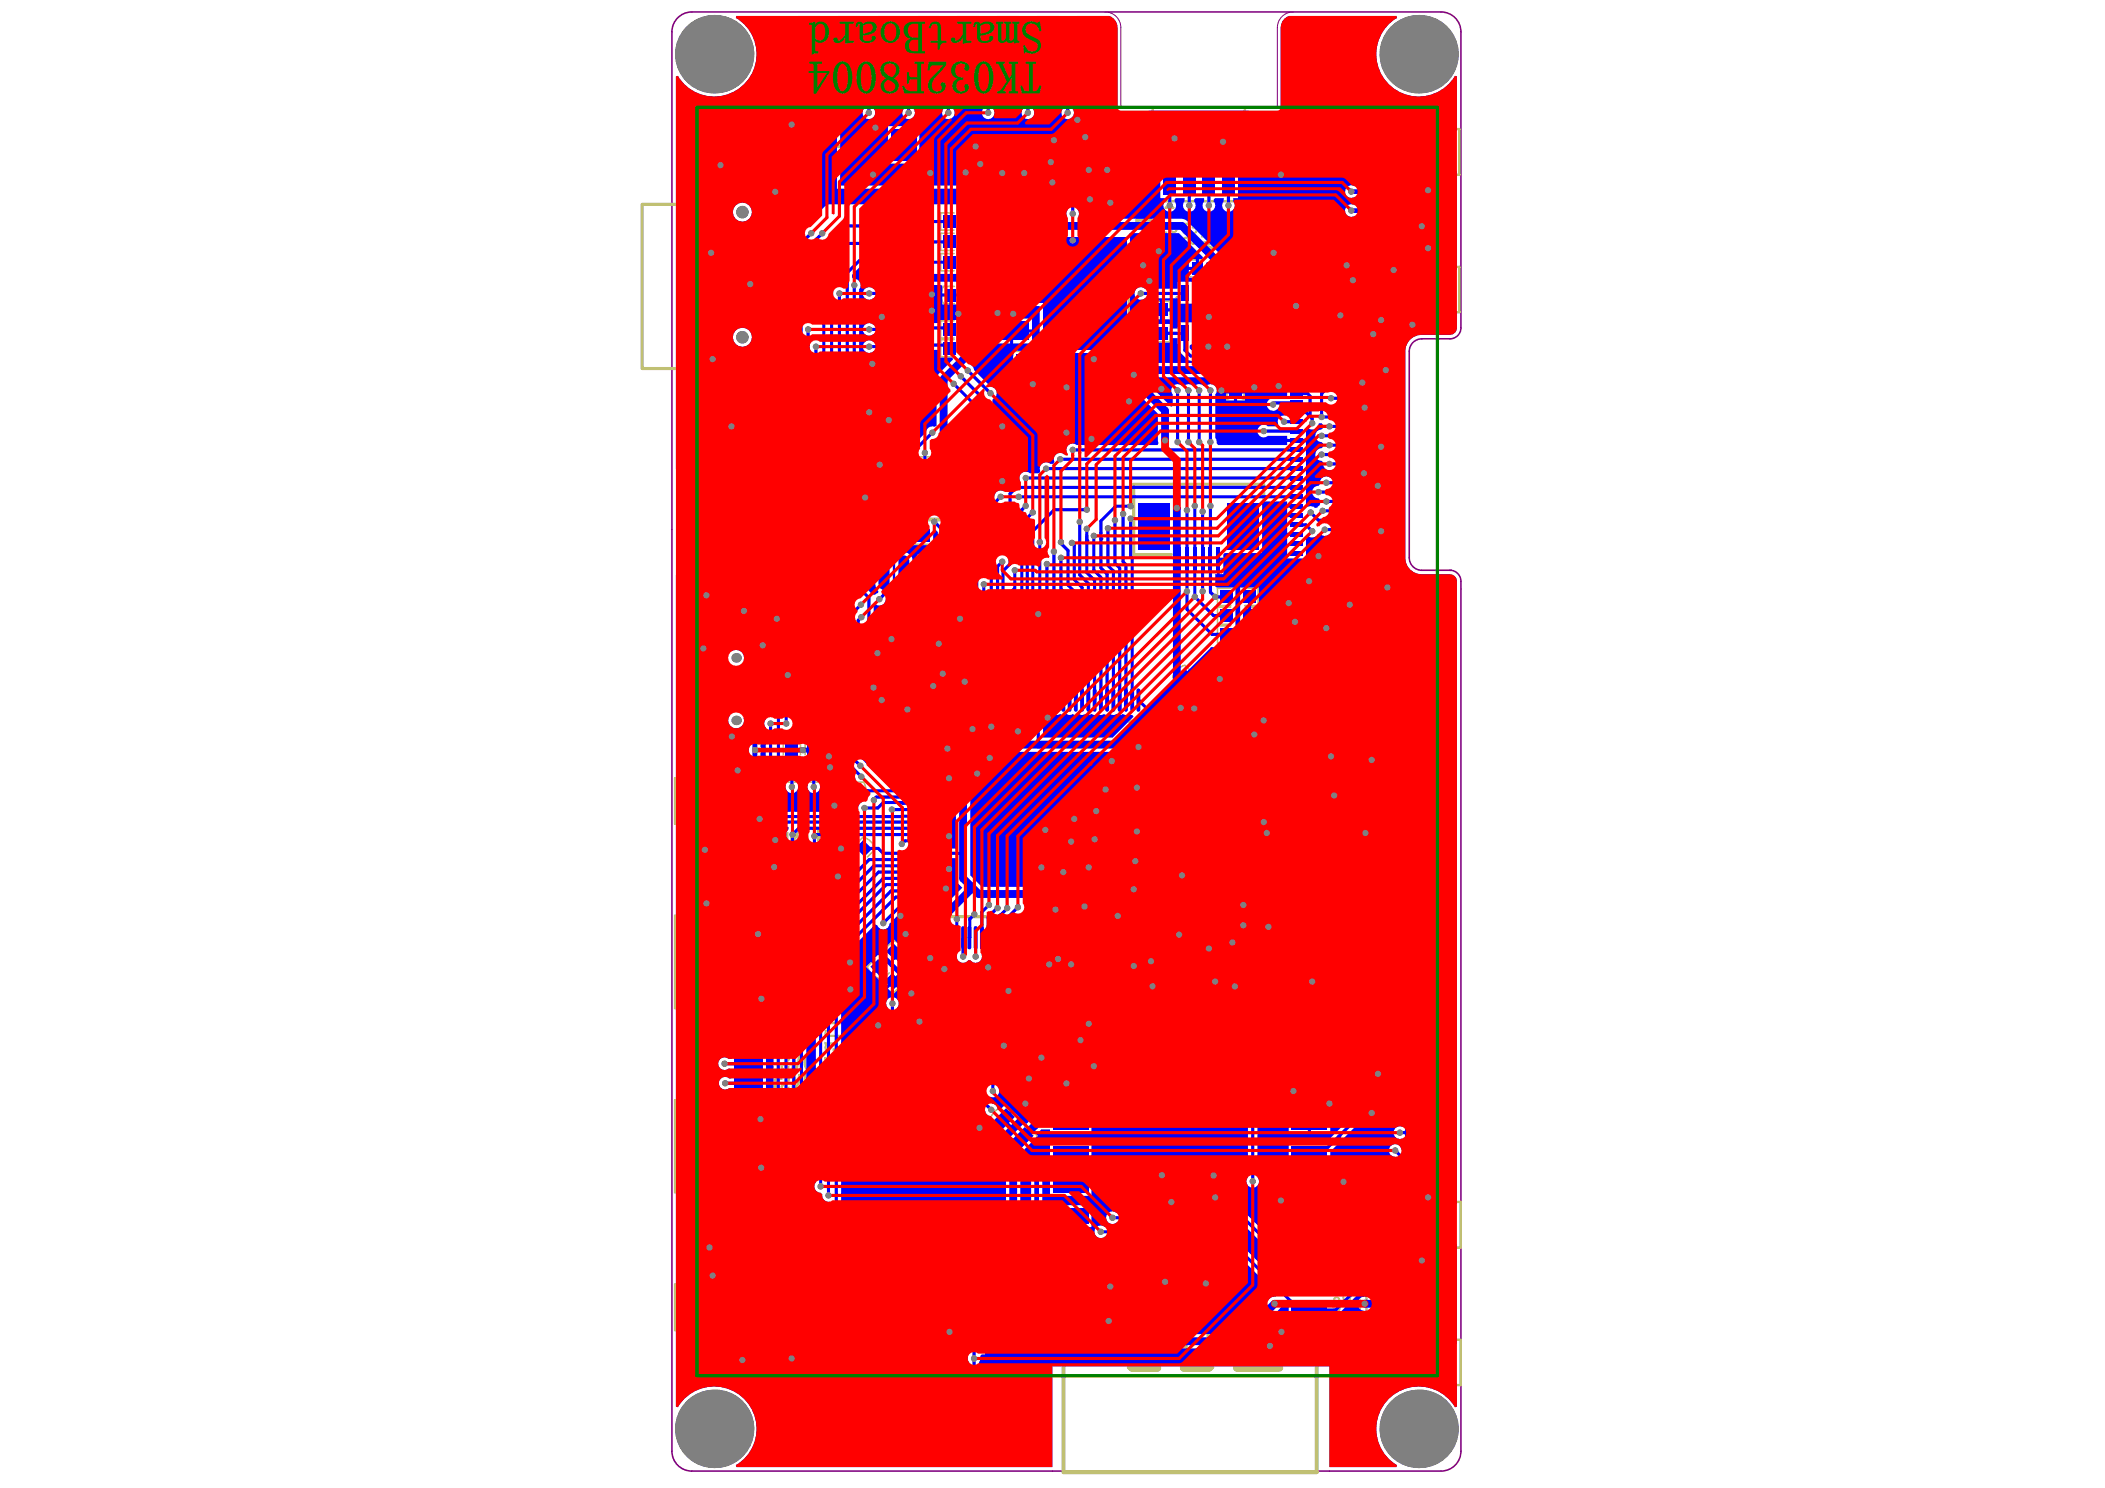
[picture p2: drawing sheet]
<svg xmlns="http://www.w3.org/2000/svg" width="297mm" height="210mm" viewBox="0 0 297 210" stroke-linecap="round" stroke-linejoin="round" font-family="sans-serif">
<path d="M204.6 80.4a1.55 1.55 0 0 1 1.6 1.6v122.7a2.8 2.8 0 0 1-2.9 2.8h-105.7a2.8 2.8 0 0 1-2.8-2.8v-200.2a2.8 2.8 0 0 1 2.8-2.8h105.7a2.8 2.8 0 0 1 2.9 2.8v41.8a1.54 1.54 0 0 1-1.6 1.5h-4a1.77 1.77 0 0 0-1.7 1.8v29.1a1.77 1.77 0 0 0 1.7 1.7h4.2" fill="none" stroke="#800080" stroke-width=".22"/>
<path d="M156 1.7a2.21 2.21 0 0 1 2.2 2.2v11.2h22.1v-11.2a2.21 2.21 0 0 1 2.2-2.2" fill="none" stroke="#800080" stroke-width=".14"/>
<path d="M154.2 189.2l2.8-1.4v2.8z" fill="#c0c073"/>
<path d="M156.2 15.1h6.5v.8h13v-.8h6.4v8.4h-.7v2.1h-6.2v2.8h-11.9v-2.8h-6.4v-2.1h-.7zM195.4 18.9h2.1v-.7h8.4v6.5h-.7v12.9h.7v6.4h-8.4v-.6h-2.1v-6.2h-2.7v-11.9h2.7zM95.3 109.8h8.4v.6h2.1v6.2h2.7v12h-2.7v6.3h-2.1v.7h-8.4v-6.4h.7v-13h-.7zM179 103h-.4v12h.2M190.1 103h.4v4.9h-1.1v2.2h1.1v4.9h-.4M95.3 135.8h8.4v.7h2.1v6.2h2.7v11.9h-2.7v6.4h-2.1v.7h-8.4v-6.5h.7v-13h-.7zM95.3 161.8h8.4v.7h2.1v6.1h2.7v12h-2.7v6.3h-2.1v.7h-8.4v-6.4h.7v-13h-.7zM195.6 170.2h2.1v-.7h8.4v6.5h-.8v13h.8v6.4h-8.4v-.7h-2.1v-6.2h-2.8v-11.9h2.8z" fill="none" stroke="#c0c073" stroke-width=".34"/>
<g fill="none" stroke="#c0c073" stroke-width=".22">
<path d="M139.2 19.3h7.1v9.3l-.9 .9h-5.3l-.9-.9zM134.6 30h-1.9v2.5h1.9M134.6 32.9h-1.9v2.4h1.9M134.6 35.8h-1.9v2.4h1.9M136.6 30h1.9v2.5h-1.9M136.6 32.9h1.9v2.4h-1.9M136.6 35.8h1.9v2.4h-1.9M147.3 27.7v1.6M147.3 31.4v1.5M149.7 27.7v1.6M149.7 31.4v1.5M150.2 21.6v1.5"/>
<path d="M150.2 25.2v1.6M152.6 21.6v1.5M152.6 25.2v1.6M167.9 36.7h1.6M167.9 39.1h1.6M171.6 36.7h1.5M171.6 39.1h1.5M133.1 40.4h1.6M134.6 45.3h-1.9v2.4h1.9M134.6 47.9h-1.9v2.4h1.9M134.7 42.8h-1.6M136.6 45.3h1.9v2.4h-1.9"/>
<path d="M136.6 47.9h1.9v2.4h-1.9M136.8 40.4h1.5M136.8 42.8h1.5M143.1 49.6h1.8M143.1 53.1h2M146 50v2.6M146.4 50v2.6M147.5 49.6h1.8M147.5 53.1h1.8M162.7 44.4v-1.9h2.4v1.9M162.7 46.4v1.8h2.4v-1.8M173.1 51.2v1.5"/>
<path d="M173.1 54.8v1.5M173.7 40.3v-2.4h5.6v2.4M173.7 45.1v4h5.6v-4M175.6 51.2v1.5M175.6 54.8v1.5M184.7 43.2h1.6M184.7 40.7h1.6M188.4 43.2h1.5M188.4 40.7h1.5M100.6 63.5h5.9v19.8h-5.9zM101.2 74.9h4.4v2.7h-4.4zM124.9 74.4h-1.9v2.4h1.9"/>
<path d="M126.9 74.4h1.9v2.4h-1.9M127.9 64.4h-1.9v2.5h1.9M129.8 64.4h1.9v2.5h-1.9M131 74.4h-1.9v2.4h1.9M133 74.4h1.9v2.4h-1.9M96.8 89.5h-.7v15.4h.7M101.9 89.5h4.2v3.7M122.8 94.9l1.1 1.1M124.6 93.2l1.1 1.1M125 92.7l1.1 1.1M125.4 97.5l1.1 1.1M126.8 91l1.1 1.1"/>
<path d="M127.1 95.8l1.1 1.1M127.6 95.3l1.1 1.1M129.3 93.6l1.1 1.1M133.8 88.4v1.6M133.8 92.1v1.5M136.2 88.4v1.6M136.2 92.1v1.5M145.3 87.7v1.5M145.3 91.3v1.6M147.7 87.7v1.5M147.7 91.3v1.6M165.5 95.6l1.1 1.1"/>
<path d="M167.2 93.8l1.1 1.1M168.1 98.1l1 1.1M169.8 96.4l1.1 1.1M173.7 83h-1.9v2.4h1.9M173.7 85.6h-1.9v2.5h1.9M173.7 88.3h-1.9v2.4h1.9M175.7 88.3h1.8v2.4h-1.8M175.7 83h1.8v2.4h-1.8M175.7 85.6h1.8v2.5h-1.8M106.1 101.2v3.7h-4.2M110.5 106.5v-1.9h2.5v1.9M110.5 108.5v1.8h2.5v-1.8"/>
<path d="M113.6 106.5v-1.9h2.5v1.9M113.6 108.5v1.8h2.5v-1.8M116.7 112.8h1.5M116.7 110.3h1.5M120.3 112.8h1.6M120.3 110.3h1.6M121.8 118.1l-1.1 1.1M123.5 119.8l-1.1 1.1M172.4 116.1h1.6M172.4 113.6h1.6M172.4 107.2h1.6M172.4 104.8h1.6"/>
<path d="M176.1 116.1h1.5M176.1 113.6h1.5M176.1 107.2h1.5M176.1 104.8h1.5M119.2 120.7l-1.1 1M120.9 122.4l-1.1 1.1M123.5 135.2l-1.1 1.1M125.2 137l-1.1 1.1M125.5 137.2l-1.1 1.1M126.1 132.7l-1.1 1.1M127.2 139l-1.1 1M127.8 134.4l-1.1 1.1"/>
<path d="M128.1 134.7l-1.1 1.1M129.8 136.4l-1.1 1.1M143.7 139.7h1.5M143.7 137.3h1.5M147.3 139.7h1.6M147.3 137.3h1.6M153.2 137.9v1.5M155.7 137.9v1.5M164.3 136.4l1.1 1.1M166.1 134.7l1.1 1.1M166.3 134.4l1.1 1.1M166.9 139l1.1 1"/>
<path d="M168.1 132.7l1 1.1M168.4 125.8h1.6M168.4 123.4h1.6M168.5 131.5h1.6M168.5 129.1h1.6M168.6 137.2l1.1 1.1M168.9 137l1.1 1.1M170.1 126.2h-1.8v2.4h1.8M170.6 135.2l1.1 1.1M172.1 125.8h1.5M172.1 123.4h1.5M172.1 126.2h1.9v2.4h-1.9"/>
<path d="M172.2 131.5h1.5M172.2 129.1h1.5M177.2 131.8h-1.9v2.4h1.9M179.2 131.8h1.9v2.4h-1.9M139.5 158.3l1.4 1.4M141.3 143.2h1.5M141.3 140.8h1.5M142 155.8l1.2 1.3M143.7 158.2l-1.9 1.8M144 158.5l-1.9 1.9M144.4 146.2v.8M144.4 147v.1"/>
<path d="M144.4 147.1h1.4M144.9 143.2h1.6M144.9 140.8h1.6M145.1 158.9l1.2 1.3M145.8 145.9v2.3M146.4 145.7h1.1v2.8h-1.1zM147.4 143.2h1.6M147.4 140.8h1.6M148 147.1h1.4v.9M148 145.9v2.3M151.1 143.2h1.5M151.1 140.8h1.5"/>
<path d="M153.2 141.5v1.5M155.7 141.5v1.5M160.8 149.7h2.2l1.2 1.3-1.2 1.2h-2.2zM160.9 146.7h2.2l1.2 1.3-1.2 1.2h-2.2zM160.9 143.8h2.2l1.2 1.2-1.2 1.2h-2.2zM162.8 140.9h-1.8v2.4h1.8M163.3 142.1l1.2-1.2h2.2v2.4h-2.2zM164.7 149.7h1.9v2.5h-1.9M164.8 146.7h1.9v2.5h-1.9M164.8 143.8h1.9v2.4h-1.9M169.3 149.7h-1.9v2.5h1.9M169.3 146.7h-1.9v2.5h1.9"/>
<path d="M169.3 143.8h-1.9v2.4h1.9M169.4 140.9h-1.8v2.4h1.8M171.3 149.7h1.9v2.5h-1.9M171.3 146.7h1.9v2.5h-1.9M171.3 143.8h1.9v2.4h-1.9M171.4 140.9h1.9v2.4h-1.9M142.6 161.4l1.3 1.3M143.6 163.7h-1.8v2.5h1.8M145.6 163.7h1.9v2.5h-1.9M190.5 189.1h-1.9v2.4h1.9M192.5 189.1h1.8v2.4h-1.8"/>
</g>
<g fill="none" stroke="#c0c073" stroke-width=".28">
<path d="M164.5 29.3l.5-.5 .6 .5zM164.9 29.1l.1 .1M165 29l-.2 .2h.6l-.4-.3-.4 .4M165 29l.1 .1h-.3M165 29h.1v.2M191.7 26.5l.6 .5-.6 .6zM191.7 26.6l.5 .4-.3 .4v-.6l.2 .2M192 26.8v.3l.1-.1M192 26.9l-.1 .1M192.1 27v.1h-.2M108.9 126.8l.6-.6v1.2zM109.1 126.8l.2 .2v-.5l-.3 .3 .5 .4"/>
<path d="M109.1 126.8l.1-.1v.3M109.3 126.7h-.2v.1M109.3 126.8l-.1 .1M108.9 152.8l.6-.5v1.1zM109.1 152.8l.2 .3v-.6l-.3 .3 .5 .5M109.1 152.8l.1-.1v.4M109.3 152.7h-.2v.1M109.3 152.8l-.1 .1M108.9 178.8l.6-.6v1.2zM109.1 178.8l.2 .2v-.5l-.3 .3 .5 .5M109.1 178.8l.1-.1v.3M109.3 178.7h-.2v.1"/>
<path d="M109.3 178.8l-.1 .1M191.9 177.8l.6 .6-.6 .5zM191.9 177.9l.5 .5-.4 .3v-.6l.2 .3M192.1 178.3l-.1 .1M192.1 178.1v.4l.1-.1M192.2 178.4v.1h-.2"/>
</g>
<g fill="none" stroke="#c0c073" stroke-width=".44">
<path d="M96.1 20.7h29v2.6h3.1v29.8h-32.1zM96.1 28.8h-5.5v23.2h5.5M139.9 34.6h19.4v14.1h-19.4zM166.2 42h-.1v4h.1M172.8 42h.1v4h-.1M179.8 40.5v-3.4l.4-.6h3.1l.5 .6v3.4M179.8 44.5v3.8h4v-3.8M165.3 78.2h-5.3v-9.9h18.3v9.9h-5.3M198.7 84.1h5.6v84.1h-5.6zM133.1 101.7h27.7v27.6h-27.7zM198.7 112.1h5.6M124.2 146.6h10.6v19.7h-10.6z"/>
<path d="M143.2 144.2h7.5v5.7h-7.5zM198.7 157h5.6M116 184.1h10.6v19.7h-10.6zM128.8 184.1h10.6v19.7h-10.6z"/>
</g>
<path d="M159.5 176.1v16.6l.3 .3h3.5v-9.9M163.3 183h3.8v10h3.5l.2-.3v-9.7l3.8 .1v9.9h5.9" fill="none" stroke="#c0c073" stroke-width="1.1"/>
<path d="M123.7 73.3h10.6v4.4h-10.6zM150.1 156.3v-1.4h35.7v1.4M185.8 191.2v16.5h-35.7v-16.5" fill="none" stroke="#c0c073" stroke-width=".56"/>
<g fill="#c0c073">
<path d="M148.7 150.2h2.2v.5h-2.2z" fill-rule="evenodd"/>
<path d="M150.9 149.1h.4v1.6h-.4z" fill-rule="evenodd"/>
</g>
<g fill="#c0c073">
<path d="M193.4 153.1l.5-.2 .3 .1 .1 .3 .1 .5h-.3l-.1-.5-.2-.1h-.2l-.1 .3v.7l.2 .6 .3-.1 .1-.4h.3l-.1 .5-.4 .3-.4-.2-.3-.4v-.8z"/>
<path d="M194.9 152.9h.3l.5 2.2h-1.1v-.3h.9z"/>
<path d="M193.4 130.5l.5-.1 .3 .1 .1 .3 .1 .5h-.3l-.1-.5-.2-.1h-.2l-.1 .3v.7l.2 .6 .3-.1 .1-.4h.3l-.1 .5-.4 .3-.4-.2-.3-.4v-.9z"/>
<path d="M194.7 130.5l.6-.1 .4 .3v.5l-.1 .2-.2 .1 .2 .1 .1 .3-.1 .5-.4 .2-.3-.1-.2-.2-.1-.4h.3l.1 .3 .2 .1 .1-.1 .1-.2a.31 .31 0 0 0-.3-.4v-.2a.34 .34 0 0 0 .4-.4 .34 .34 0 0 0-.5-.2l-.1 .3h-.3z"/>
<path d="M193.4 125l.5-.1 .3 .1 .1 .3 .1 .4h-.3l-.1-.4-.2-.1h-.2l-.1 .3v.7l.2 .5h.3l.1-.4h.3l-.1 .5-.4 .2-.4-.1-.3-.5v-.8z"/>
<path d="M194.6 124.9h1.2v.2h-.9l.8 1.2v.4l-.3 .3h-.4l-.3-.3-.1-.4h.3l.1 .4 .2 .1 .2-.1v-.3l-.1-.4-.7-.9z"/>
<path d="M109.1 82.4h.4v1.7l.6-1.7h.4v2.5h-.4v-1.7l-.6 1.7h-.4z"/>
<path d="M111.3 177.6l.3-.1h.3l.2 .1 .2 .3v.5h-.3l-.1-.5-.1-.1h-.3l-.1 .3v.7l.2 .6 .3-.1 .1-.4h.3l-.1 .5-.3 .3-.5-.2-.3-.5v-.8z"/>
<path d="M112.7 177.6l.5-.1 .3 .1 .2 .3v.4l-.8 .8v.2l.2 .1 .2-.1 .1-.3h.3l-.1 .4-.3 .2h-.5l-.2-.5 .1-.4 .6-.4 .1-.3-.1-.2h-.3l-.1 .1-.1 .3h-.3z"/>
<path d="M115.9 13.4l.4-.2h.5l.3 .1 .1 .2v.3l-.2 .2 .7-.1v-.7h.3v1h-1.3v-.2l.3-.3-.3-.2h-.5l-.2 .2a.31 .31 0 0 0 .4 .3v.3l-.5-.2-.1-.4z"/>
<path d="M115.8 12.1l2.2-.5v.3l-1.6 .4 1.6 .3v.3l-2.2-.5z"/>
<path d="M138.3 11.7h.3v.9h.7v-.8h.3v.8h.6v-.9h.3v1.2h-2.2z"/>
<path d="M143.8 11.7h.3v.9h.8v-.8h.2v.8h.7v-.9h.2v1.2h-2.2z"/>
<path d="M143.8 10.7h2.2v.2l-.2 .1-.1 .3h-.2v-.3h-1.7z"/>
<path d="M193.4 147.3l.3-.2h.3l.2 .2 .1 .3 .1 .4h-.3l-.1-.5-.2-.1-.2 .1-.1 .3v.7l.2 .5h.3l.1-.5h.3l-.1 .5-.4 .3-.4-.1-.3-.5v-.8z"/>
<path d="M193.4 141.8l.5-.2 .3 .2 .1 .2 .1 .5h-.3l-.1-.5-.2-.1-.2 .1-.1 .3v.7l.2 .5h.3l.1-.5h.3l-.1 .5-.3 .3-.4-.1-.4-.4v-.9z"/>
<path d="M194.8 141.8l.5-.2 .4 .4 .1 .4-.2 .5-.3 .1-.4-.1 .1 .6h.7v.3h-1v-1.2h.2l.3 .2 .2-.2v-.6l-.2-.1a.31 .31 0 0 0-.3 .4h-.3z"/>
<path d="M193.4 119.3l.5-.2 .3 .2 .1 .2 .1 .5h-.3l-.1-.5-.2-.1-.2 .1-.1 .3v.7l.2 .5h.3l.1-.5h.3l-.1 .6-.4 .2-.4-.1-.3-.5v-.8z"/>
<path d="M195.1 119.1h.3v2.2h-.2l-.1-.2-.4-.1v-.2h.4z"/>
<path d="M116.5 155.4a.59 .59 0 0 1 .6 0 .59 .59 0 0 1 .3 .6l.2 .2 .2-.2v-.3l-.3-.1v-.3l.5 .2 .1 .4v.3l-.2 .2-.2 .1a1.27 1.27 0 0 1-.7-.8l-.3-.1-.1 .3a.31 .31 0 0 0 .5 .3v.3h-.4l-.3-.2-.1-.5z"/>
<path d="M116.3 151.8h1.5a.34 .34 0 0 1 .3 .3 .34 .34 0 0 1-.2 .4l.2 .1a.31 .31 0 0 1-.2 .5h.2v.3h-1.8v-.3h1.3l.2-.2-.1-.1h-1.4v-.3h1.3l.2-.2-.1-.1h-1.4z"/>
<path d="M116.3 150.3h1.8v.3h-1a.34 .34 0 0 0-.5 .3 .34 .34 0 0 0 .3 .4h1.2v.3h-1.3a.53 .53 0 0 1-.5-.4 .53 .53 0 0 1 .3-.6h-.3z"/>
<path d="M192.1 154.1h.2a.38 .38 0 0 1 .4 .3 .38 .38 0 0 1-.4 .4h-.2zM191.8 152.9v2.2l.8-.1 .3-.3v-.6l-.3-.3h-.5v-.9z"/>
<path d="M192.1 131.6h.2a.38 .38 0 0 1 .4 .3 .38 .38 0 0 1-.4 .4h-.2zM191.7 130.4v2.2l.9-.1 .3-.3v-.6l-.3-.3h-.5v-.9z"/>
<path d="M192.1 126h.2a.38 .38 0 0 1 .4 .4 .38 .38 0 0 1-.4 .4h-.2zM191.7 124.9v2.2l.9-.1 .3-.3v-.6l-.3-.3h-.5v-.9z"/>
<path d="M192.1 86.8h.2a.38 .38 0 0 1 .4 .4 .38 .38 0 0 1-.4 .3h-.2zM191.7 85.6v2.2l.9-.1 .3-.3v-.5l-.3-.3-.5-.1v-.9z"/>
<path d="M193.5 86.9l.5 .1v.2v.2l-.5 .1zM193.2 85.6v2.2l.8-.1 .3-.4v-.3l-.2-.2 .3-.3-.1-.5-.4-.4zM193.5 85.9h.2a.41 .41 0 0 1 .4 .4 .41 .41 0 0 1-.4 .4h-.2z"/>
<path d="M195 85.9l.2-.1a.38 .38 0 0 1 .3 .4 .38 .38 0 0 1-.3 .4l-.3-.2zM194.8 85.7l-.2 .6 .1 .3 .2 .1-.2 .3v.3l.2 .4 .4 .1 .3-.2 .1-.2v-.5l-.3-.2 .3-.2 .1-.5-.2-.3-.2-.1h-.4zM195 86.9l.2-.1 .2 .2v.3l-.1 .2-.3-.1z"/>
<path d="M107.7 82.6l-.2 .5-.1 .8a.9 .9 0 0 0 .5 1h.4a.89 .89 0 0 0 .6-1.1v-.4a.8 .8 0 0 0-.8-1zM107.9 82.8a.37 .37 0 0 1 .5 0 .37 .37 0 0 1 .1 .4v1a.35 .35 0 0 1-.4 .4 .35 .35 0 0 1-.3-.4v-.8z"/>
<path d="M122.8 13.5l.3-.1a.34 .34 0 0 1 .3 .4v.2h-.7zM121.5 14v.3h2.2v-.7l-.2-.4-.6-.1-.4 .3-.1 .6z"/>
<path d="M121.5 11.6v.3l.6 .2v.4l-.6 .2v.3l2.2-.6v-.2zM122.4 12.1l.6 .2-.6 .2z"/>
<path d="M121.7 10.5l-.2 .3 .1 .3 .2 .2 .4 .2 1-.1 .3-.2 .2-.3-.2-.4-.5-.2h-.8zM121.8 10.8l.5-.2h.6a.37 .37 0 0 1 .5 .3l-.4 .2-.6 .1a.42 .42 0 0 1-.6-.4z"/>
<path d="M139.6 13.5l.3-.1a.34 .34 0 0 1 .3 .4v.2h-.7zM138.3 14v.3h2.2v-.7l-.3-.4-.5-.1-.4 .3-.1 .6z"/>
<path d="M138.4 10.5l-.1 .3 .1 .3 .1 .2 .5 .2 1-.1 .3-.2 .2-.3-.2-.4-.5-.2h-.8zM138.6 10.7l.5-.1h.6a.37 .37 0 0 1 .5 .3l-.4 .2-.6 .1a.42 .42 0 0 1-.6-.4z"/>
<path d="M145.1 13.5l.3-.1a.34 .34 0 0 1 .4 .4v.2h-.8zM143.8 14v.3h2.2v-.7l-.2-.4-.5-.1-.4 .3-.1 .6z"/>
<path d="M192.1 148.3h.2a.38 .38 0 0 1 .4 .4 .38 .38 0 0 1-.4 .3h-.2zM191.8 147.1v2.2l.8-.1 .3-.3v-.5l-.3-.3-.5-.1v-.9z"/>
<path d="M194.9 147.3l-.3 .6 .1 .8a.56 .56 0 0 0 .3 .5 .56 .56 0 0 0 .6 0l.2-.4h-.4v.2h-.2l-.3-.7 .3 .2 .4-.1 .2-.4-.1-.6-.1-.2-.3-.1zM195.1 147.4h.2l.2 .2-.1 .5-.1 .2-.2-.1-.1-.2z"/>
<path d="M192.1 142.8h.2a.38 .38 0 0 1 .4 .4 .38 .38 0 0 1-.4 .3h-.2zM191.8 141.6v2.2l.8-.1 .3-.3v-.5l-.3-.3-.5-.1v-.9z"/>
<path d="M192.1 120.3h.2a.38 .38 0 0 1 .4 .4 .38 .38 0 0 1-.4 .4h-.2zM191.7 119.1v2.2h.9l.3-.4v-.5l-.3-.3-.5-.1v-.9z"/>
<path d="M192.1 92.5h.2a.38 .38 0 0 1 .4 .4 .38 .38 0 0 1-.4 .3h-.2zM191.8 91.3v2.2l.8-.1 .3-.3v-.5l-.3-.3-.5-.1v-.9z"/>
<path d="M193.5 92.6l.5 .1 .1 .2-.1 .2-.5 .1zM193.2 91.3v2.2l.8-.1 .3-.4v-.3l-.2-.2 .3-.3v-.5l-.5-.4zM193.5 91.6h.2a.41 .41 0 0 1 .4 .4 .41 .41 0 0 1-.4 .4h-.2z"/>
<path d="M194.8 91.4l-.2 .5h.3l.1-.3h.2l.3 .7-.2-.2-.2-.1-.3 .1-.1 .3v.7l.3 .4h.3l.3-.3 .2-.6-.1-.7a.56 .56 0 0 0-.9-.5zM195 92.3h.3l.1 .3v.5l-.2 .1h-.2l-.1-.2z"/>
<path d="M116.3 154.1v.3h1.8v-.3zM118.5 154.1v.3h.4v-.3z"/>
</g>
<path d="M116.3 149.3h2.6" fill="none" stroke="#c0c073" stroke-width=".32"/>
<g fill="#c0c073">
<path d="M116.4 145.3h.3l-.1 .5 .1 .2h1.2v-.6h.2v.6h.6v.3h-.6v.4h-.2v-.4h-1.2a.67 .67 0 0 1-.3-1z"/>
<path d="M116.3 140.4h1.3a.51 .51 0 0 1 .5 .4 .51 .51 0 0 1-.3 .5h.3v.4h-1.8v-.4h1.1l.3-.1 .1-.3-.2-.2h-1.3z"/>
<path d="M116.2 176.6l.5-.3a1.02 1.02 0 0 1 .9 1.1l.2 .2 .2-.2v-.5l-.2-.5h.5l.2 .7-.1 .6-.3 .4-.4 .1a1.02 1.02 0 0 1-.8-1l-.1-.2h-.2l-.2 .2 .1 .5 .2 .5h-.5l-.2-.9z"/>
<path d="M116 172.7h.4v.3h1.6v-.3h.4v1.3h-.4v-.4h-1.6v.4h-.4z"/>
<path d="M116 170.5h.5v1l.8-.8 .4-.1 .4 .1 .2 .2 .1 .4-.1 .9h-.5l.2-.6a.46 .46 0 0 0-.4-.4 .46 .46 0 0 0-.5 .3l-.7 .8h-.4z"/>
<path d="M115.4 126.1l.6-.2h1.7v.6h-1.5a.41 .41 0 0 0-.5 .4 .41 .41 0 0 0 .5 .4h1.5v.6h-1.7l-.5-.2-.2-.3-.1-.5z"/>
<path d="M115.3 119.7h1.9v-.7h.5v2h-.5v-.7h-1.9z"/>
<path d="M115.3 117.1h.4v.5h2v.5l-.3 .2-.1 .4h-.3v-.5h-1.3v.5h-.4z"/>
<path d="M160.4 34.2l.5-.2a1.01 1.01 0 0 1 .8 1l.2 .3 .3-.3v-.4l-.3-.5h.6l.1 .7v.5l-.3 .4-.4 .2a1.02 1.02 0 0 1-.8-1.1l-.1-.2h-.2l-.2 .3 .1 .5 .2 .5h-.6l-.1-1z"/>
<path d="M160.2 30.3h.4v.4h1.6v-.4h.4v1.3h-.4v-.3h-1.6v.3h-.4z"/>
<path d="M160.2 28.3h.4v.5h2v.5l-.2 .1-.1 .5h-.4v-.5h-1.3v.5h-.4z"/>
<path d="M169.5 34h2.2v.4l-1.3 .3 1.3 .2v.4h-2.2v-.3h1.4l-1.4-.2v-.3l1.4-.2h-1.4z"/>
<path d="M169.5 33h.3v.1h1.6v-.1h.3v.5h-.3v-.1h-1.6v.1h-.3z"/>
<path d="M169.7 31.4l.3-.2h.4l.5 .7 .2 .1 .3-.2-.1-.2-.2-.1v-.3l.2 .1 .3 .2 .1 .4-.3 .4h-.4l-.3-.1-.4-.6-.3-.1-.2 .1v.3l.1 .1 .3 .1v.3h-.2l-.3-.1-.2-.3v-.3z"/>
<path d="M187 13.4h1.9l.4 .3 .1 .6-.1 .7-.4 .3-1.9 .1v-.6h1.5a.41 .41 0 0 0 .5-.4 .41 .41 0 0 0-.5-.4h-1.5z"/>
<path d="M187 20.2h.5v.7h1.9v.6h-1.9v.8h-.5z"/>
<path d="M110.5 174.8l.5-.1 .3 .1 .2 .2v.5l-.8 .8v.2l.2 .1 .2-.1v-.3h.4l-.1 .4-.3 .2h-.4l-.3-.3v-.3l.1-.3 .6-.4 .1-.2-.1-.3-.3-.1-.2 .2v.3h-.3z"/>
<path d="M112 174.8l.5-.1 .2 .1 .2 .3 .1 .4h-.3l-.1-.4-.2-.1h-.2l-.1 .3-.1 .7 .3 .6 .3-.1 .1-.4h.3l-.1 .5-.3 .2h-.5l-.3-.5-.1-.8z"/>
<path d="M113.2 174.7h.3v.8l.1 .3 .5-1.1h.3l-.6 1.3 .6 .9h-.3l-.6-.9v.9h-.3z"/>
<path d="M110.3 148.8l.4-.2h.3l.3 .2 .2 .3-.1 .6-.8 .5a.32 .32 0 0 0-.1 .4 .32 .32 0 0 0 .4 .2 .32 .32 0 0 0 .2-.4h.3v.1l-.1 .4-.3 .2h-.5l-.3-.4-.1-.4 .2-.2 .7-.6 .1-.2a.35 .35 0 0 0-.3-.4 .35 .35 0 0 0-.4 .4v.1h-.3v-.3z"/>
<path d="M111.9 148.6h.3l.2 1.7 .2-1.7h.3l.3 2.5h-.3l-.1-1.4-.2 1.4h-.3l-.2-1.4-.2 1.4h-.3z"/>
<path d="M113.7 148.8l.4-.2 .4 .1 .2 .3 .1 .6h-.3l-.1-.5-.2-.2a.4 .4 0 0 0-.4 .5v.8l.2 .5 .1 .1h.2l.2-.6h.3l-.1 .5a.66 .66 0 0 1-.7 .4 .66 .66 0 0 1-.5-.7l-.1-1z"/>
<path d="M110.3 143.5l.4-.1 .3 .2v-.2h.3v1.2h-.6v-.2h.3l-.2-.7h-.2l-.2 .2v.8l.2 .6h.3l.1-.4h.3l-.2 .6-.5 .1a1.49 1.49 0 0 1-.4-1.8z"/>
<path d="M111.5 143.4h.3v1.5l.5-1.5h.4v2.2h-.3v-1.5l-.5 1.5h-.4z"/>
<path d="M110.5 125.5h.3v1.9h.4v.3h-1.1v-.3h.4z"/>
<path d="M111.4 125.5h.3l.4 .9 .4-.9h.3l-.5 1.1 .4 1.1h-.3l-.3-.8-.3 .8h-.3l.4-1.1z"/>
<path d="M110.3 117.5l.4-.1 .3 .2v-.2h.3v1.2h-.6v-.3h.3l-.2-.6h-.2l-.2 .2v.7l.2 .6h.3l.1-.4h.3l-.2 .6-.5 .1a1.49 1.49 0 0 1-.4-1.7z"/>
<path d="M111.5 117.4h.3v1.5l.5-1.5h.4v2.2h-.3v-1.5l-.5 1.5h-.4z"/>
<path d="M164.1 33.4l.8-.3v.4l-.5 .1-.1 .2 .2 .2 .7 .1 .5-.1 .2-.2-.1-.3-.4-.1v-.3l.3 .1 .4 .2 .1 .5-.2 .2-.3 .2-1.1 .1-.3-.2-.2-.2-.1-.3z"/>
<path d="M164.1 31.9l.4-.2 .3 .1 .6 .7 .3 .1 .2-.1v-.2l-.1-.2h-.3v-.3h.2l.4 .2 .1 .5-.3 .3-.4 .1-.3-.2-.4-.6h-.3l-.2 .1v.2l.1 .2 .3 .1v.3l-.3-.1-.3-.1-.1-.2v-.4z"/>
<path d="M190.3 180h1.2v.3h-.5v1.9h-.3v-1.9h-.4z"/>
<path d="M188.8 180h.3l.4 .8 .3-.8h.3l-.5 1 .5 1.2h-.3l-.3-.9-.4 .9h-.3l.5-1.2z"/>
<path d="M185.6 31.5l.5-.2 .4 .3 .1 .5-.1 .3-.3 .1 .2 .1 .2 .2-.2 .6-.3 .1h-.3l-.2-.2-.1-.4h.3l.1 .3 .1 .1 .2-.1 .1-.3a.31 .31 0 0 0-.4-.3v-.3a.34 .34 0 0 0 .4-.4 .34 .34 0 0 0-.5-.2v.3h-.4z"/>
<path d="M187.3 31.3h.3l.5 2.2h-.3l-.3-1.5-.4 1.5h-.3z"/>
<path d="M188.5 31.5l.5-.2 .4 .3 .1 .5-.2 .3-.2 .1 .2 .1 .1 .2-.1 .6-.4 .1h-.2l-.2-.2-.1-.4h.3v.3l.2 .1 .2-.1v-.3a.31 .31 0 0 0-.3-.3v-.3a.34 .34 0 0 0 .4-.4 .34 .34 0 0 0-.5-.2l-.1 .3h-.3z"/>
<path d="M109.4 169.5h.3v1.4l.2-1.4h.2l.3 1.4v-1.4h.2v2.2h-.4l-.2-1.3-.2 1.3h-.4z"/>
<path d="M112.4 169.6l.6-.1 .3 .1 .2 .3-.1 .4-.8 .8 .1 .2 .2 .1 .2-.1v-.3h.3v.4l-.3 .2h-.4l-.3-.3-.1-.3 .2-.2 .6-.5 .1-.2-.1-.3h-.3l-.2 .1v.3h-.3z"/>
<path d="M114 169.5h.6v.3h-.1v1.6h.1v.3h-.6v-.3h.2v-1.6h-.2z"/>
<path d="M109.4 172h.3v1.4l.2-1.4h.2l.3 1.4v-1.4h.2v2.2h-.4l-.2-1.3-.2 1.3h-.4z"/>
<path d="M111.2 172h.5v.3h-.1v1.6h.1v.3h-.5v-.3h.1v-1.6h-.1z"/>
<path d="M112.4 172.2l.6-.2 .3 .2 .2 .2-.1 .5-.8 .7 .1 .2 .2 .1 .2-.1v-.2h.3v.4l-.3 .2h-.3l-.2-.1-.3-.5 .2-.4 .6-.4 .1-.3-.1-.2h-.3l-.2 .1v.3h-.3z"/>
<path d="M110.3 151.7l.4-.2h.3l.3 .2 .2 .3-.1 .6-.8 .5a.32 .32 0 0 0-.1 .4 .32 .32 0 0 0 .4 .2 .32 .32 0 0 0 .2-.4h.3v.1l-.1 .4-.3 .2h-.5l-.3-.4-.1-.3 .2-.3 .7-.6 .1-.2a.35 .35 0 0 0-.3-.4 .35 .35 0 0 0-.4 .4v.1h-.3v-.3z"/>
<path d="M111.9 151.5h.3l.2 1.7 .2-1.7h.3l.3 2.5h-.3l-.1-1.4-.2 1.4h-.3l-.2-1.4-.2 1.4h-.3z"/>
<path d="M110.2 146.2l.5-.2 .4 .4 .1 .4-.1 .5-.3 .2-.4-.2 .1 .7h.7v.2h-1l-.1-1.2h.3l.3 .2 .2-.2v-.5l-.3-.2a.31 .31 0 0 0-.2 .4h-.3z"/>
<path d="M112 146h.2l.6 2.2h-.3l-.4-1.6-.4 1.6h-.3z"/>
<path d="M111.4 122.9h.3l.4 .8 .4-.8h.3l-.5 1.1 .4 1h-.3l-.3-.7-.3 .7h-.3l.4-1z"/>
<path d="M110.2 120.1l.5-.1 .4 .3 .1 .5-.1 .5-.3 .1-.4-.1 .1 .6h.7v.3h-1l-.1-1.2h.3l.3 .2 .2-.2v-.6l-.3-.1a.31 .31 0 0 0-.2 .3h-.3z"/>
<path d="M112 120h.2l.6 2.2h-.3l-.4-1.6-.4 1.6h-.3z"/>
<path d="M109.3 61.4h.4v1.2h.8v.3h-.8v.8h1v.3h-1.4z"/>
<path d="M111 61.4h.4v1.2h.8v.3h-.8v.8h1v.3h-1.4z"/>
<path d="M110 13.1h1.3v.6h-.3v-.3l-.6 .1v.3l.2 .1 .8 .1 .5-.2v-.3l-.4-.1v-.3l.6 .2 .1 .5-.1 .2-.4 .2-.6 .1-.6-.1-.4-.3v-.3l.1-.2-.2-.1z"/>
<path d="M110 11.7h2.2v.3h-1.4l1.4 .5v.4h-2.2v-.3h1.5l-1.5-.6z"/>
<path d="M133.5 181.3l.6-.3 .6 .2a.68 .68 0 0 1 .1 .8 .68 .68 0 0 1-.6 .4l-.5 .3a.42 .42 0 0 0 .5 .3 .42 .42 0 0 0 .3-.4v-.1h.4v.4a.86 .86 0 0 1-.9 .5 .86 .86 0 0 1-.7-.6 1.27 1.27 0 0 1 1-.9l.1-.3-.3-.2a.34 .34 0 0 0-.4 .4h-.4z"/>
<path d="M128.9 181h.8v-.7h.4v.7h.5v.4h-.5v1.6a.84 .84 0 0 1-1.2 .3l-.1-.4 .7 .1 .2-.1v-1.5h-.8z"/>
<path d="M125.2 166.8h1.9v.4h-.7v3h-.5v-3h-.7z"/>
<path d="M149.4 11.7h.2v.9h.8v-.8h.3v.8h.6v-.9h.3v1.2h-2.2z"/>
<path d="M188.8 177.2h.3l.3 .8 .3-.8h.3l-.4 1 .5 1.2h-.3l-.4-.9-.4 .9h-.3l.5-1.2z"/>
<path d="M191.1 183l.4-.1h.2l.2 .2 .1 .4h-.3v-.3l-.2-.1-.2 .1-.1 .3a.31 .31 0 0 0 .4 .3v.3a.34 .34 0 0 0-.4 .4 .34 .34 0 0 0 .5 .2l.1-.3h.3l-.1 .4-.3 .2h-.4l-.3-.3v-.5l.3-.3-.3-.1v-.3z"/>
<path d="M189.4 182.9h.3l.3 1.5 .4-1.5h.3l-.5 2.2h-.3z"/>
<path d="M188.2 183l.4-.1h.3l.2 .2 .1 .4h-.3l-.1-.3-.2-.1-.1 .1-.1 .3a.31 .31 0 0 0 .3 .3v.3a.34 .34 0 0 0-.4 .4 .34 .34 0 0 0 .5 .2l.1-.3h.3l-.1 .4-.3 .2h-.4l-.3-.3v-.5l.3-.3-.2-.1-.1-.3z"/>
<path d="M191.2 185.8l.5-.1 .3 .2 .1 .3 .1 1-.2 .4-.3 .2h-.3l-.2-.2v.2h-.2v-1.2h.6v.3h-.3v.4l.2 .2 .2-.1 .2-.4-.1-.7-.2-.4-.2 .1-.1 .4h-.3z"/>
<path d="M189.5 185.6h.4v1.5l.5-1.5h.3v2.2h-.3v-1.5l-.5 1.5h-.4z"/>
<path d="M185.7 34.1l.4-.1 .3 .2v-.2h.3v1.2h-.7v-.3h.4l-.2-.6h-.3l-.1 .3v.7l.2 .6 .3-.1 .1-.4h.3l-.2 .6-.3 .2-.4-.1-.3-.5v-.8z"/>
<path d="M186.9 34h.3v1.5l.5-1.5h.4v2.2h-.3v-1.5l-.6 1.5h-.3z"/>
<path d="M184.9 28.5h.3v1.9h.5v.3h-1.2v-.3h.4z"/>
<path d="M185.8 28.5h.3l.4 .9 .4-.9h.3l-.5 1.2 .4 1h-.3l-.3-.8-.3 .8h-.3l.4-1z"/>
<path d="M187.3 28.3l.1-.1 1.2 2.6-.2 .1z"/>
<path d="M166.9 33.6l.3-.2h.4l.6 .8h.3l.2-.1v-.1l-.1-.2h-.3v-.4l.3 .1 .3 .2 .1 .4-.3 .4h-.4l-.3-.1-.4-.6-.3-.1-.2 .1v.3l.1 .2h.3v.3h-.3l-.2-.1-.2-.3v-.3z"/>
<path d="M166.9 32.2l.8-.3v.3l-.5 .1-.1 .3 .3 .2 .7 .1 .6-.3-.1-.3-.4-.1v-.3l.3 .1 .4 .2 .1 .5-.2 .2-.3 .2h-1.1l-.3-.1-.2-.2-.1-.3z"/>
<path d="M166.8 30.5l1.3 .6 .9-.6v.3l-.9 .6h.9v.3h-2.2v-.3h.9l.2-.1-1.1-.5z"/>
<path d="M172.2 34h2.2v.4l-1.3 .3 1.3 .2v.4h-2.2v-.3h1.4l-1.4-.2v-.3l1.5-.2h-1.5z"/>
<path d="M172.4 31.4l.3-.2h.4l.6 .7 .2 .1 .2-.1 .1-.1-.1-.2-.3-.1v-.3l.2 .1 .4 .2v.4l-.2 .4h-.4l-.3-.1-.5-.6-.3-.1-.1 .1-.1 .3 .1 .1 .4 .1v.3h-.3l-.3-.1-.1-.3v-.3z"/>
<path d="M172.2 30.1h.3v.1h1.6v-.1h.3v.5h-.3v-.1h-1.6v.1h-.3z"/>
<path d="M190.5 16.1l.5-.2a1.02 1.02 0 0 1 .8 1l.1 .2 .2 .1 .2-.3-.1-.5-.2-.5h.5l.2 .6v.6l-.2 .4-.5 .3a1.01 1.01 0 0 1-.9-1.1l-.2-.2-.2 .2v.5l.2 .5h-.5l-.2-1z"/>
<path d="M190.3 22.3h1.3v.8l.1 .2 .2 .1 .3-.2 .1-.2-.2-.8h.5l.1 .7-.1 .6-.4 .4h-.6l-.4-.4-.1-.6h-.4v1h-.4z"/>
<path d="M177.4 143.9h.3v2.2h-.2l-.1-.2-.3-.1v-.2h.3z"/>
<path d="M178.5 144.1l.5-.2 .4 .3 .1 .5-.1 .2-.3 .1 .2 .2 .2 .2-.2 .5-.3 .2-.3-.1-.2-.2-.1-.3h.3l.1 .2 .1 .1h.2l.1-.3a.3 .3 0 0 0-.4-.3v-.3a.34 .34 0 0 0 .4-.4 .34 .34 0 0 0-.5-.2v.3h-.4z"/>
<path d="M193.4 136.1l.5-.2 .3 .2 .1 .2 .1 .5h-.3l-.1-.5-.2-.1-.2 .1-.1 .3v.7l.2 .5h.3l.1-.5h.3l-.1 .6-.4 .2-.4-.1-.3-.5v-.8z"/>
<path d="M195.1 108.1h.3v2.2h-.2l-.1-.2-.4-.1v-.2h.4z"/>
<path d="M196 108.1h1.2v.3h-.8l.7 1.1v.5l-.3 .3-.4-.1-.2-.2-.1-.5h.3v.4l.2 .1 .2-.1 .1-.2-.2-.5-.7-.9z"/>
<path d="M195.1 102.4h.3v2.2h-.2l-.1-.3-.4-.1v-.1h.4z"/>
<path d="M196.5 102.4h.3v2.2h-.2l-.1-.3-.3-.1v-.1h.3z"/>
<path d="M193.5 168.2l.5-.4 1 1a.41 .41 0 0 0 .7 .1 .41 .41 0 0 0-.1-.6l-1.1-1.1 .5-.4 1.3 1.4v.5l-.3 .5-.5 .3h-.5z"/>
<path d="M188.7 173l1.4-1.4 .3 .3-.5 .5 1.4 1.4-.4 .4-1.4-1.3-.5 .5z"/>
<path d="M187.9 173.8l.6-.5 .4 .4-.6 .3a.46 .46 0 0 0 0 .6 .46 .46 0 0 0 .6 .1l1-.1 .3 .3-1.2 1.3-.4-.4 .8-.7h-1l-.6-.2-.2-.5z"/>
<path d="M194 158.8l.3-.1h.3l.2 .1 .1 .3 .1 .4h-.3l-.1-.4-.2-.2-.2 .1-.1 .3v.7l.2 .5h.3l.1-.5h.3l-.1 .6-.4 .2-.4-.1-.3-.5v-.8z"/>
<path d="M193.9 164.6l.6-.1 .2 .1 .2 .3v.4h-.3l-.1-.4-.1-.2-.2 .1-.2 .3v.7l.2 .5h.3l.1-.5h.3l-.1 .5-.3 .3h-.4l-.3-.5-.1-.8z"/>
<path d="M195.3 164.6l.5-.1 .4 .3 .1 .5-.2 .4-.3 .2-.3-.2v.7h.7v.2h-1v-1.2h.2l.3 .2 .3-.2-.1-.5-.2-.2a.31 .31 0 0 0-.3 .4h-.3z"/>
<path d="M177.5 140.8h.3l.2 1.7 .2-1.7h.4l.2 2.5h-.3l-.1-1.4-.2 1.4h-.3l-.2-1.4-.2 1.4h-.3z"/>
<path d="M179.1 140.8h1.3v.3h-1v.9h.9v.3h-.9v.7h.9v.3h-1.2z"/>
<path d="M177.4 149.9h.3v2.2h-.2l-.1-.3h-.3v-.2h.3z"/>
<path d="M178.5 150l.5-.1 .4 .3 .1 .5-.1 .4-.4 .2-.3-.2v.7h.8v.3h-1l-.1-1.3h.3l.3 .3 .2-.3-.1-.5-.2-.2a.31 .31 0 0 0-.2 .4h-.4z"/>
<path d="M177.4 146.8h.3v2.2h-.2l-.1-.2-.3-.1v-.2h.3z"/>
<path d="M193.4 113.8l.5-.2 .3 .1 .1 .3 .1 .5h-.3l-.1-.5-.2-.1-.2 .1-.1 .3v.6l.2 .6 .3-.1 .1-.4h.3l-.1 .5-.3 .3-.4-.1-.4-.4v-.9z"/>
<path d="M195.1 96.6h.3v2.2h-.2l-.1-.2-.4-.1v-.2h.4z"/>
<path d="M185.8 26h.3l.4 .8 .3-.8h.3l-.5 1.1 .5 1h-.3l-.3-.7-.3 .7h-.3l.4-1z"/>
<path d="M187.2 25.7l.2-.1 1.2 2.6-.2 .1z"/>
<path d="M116.7 147.4h.6l-.3 .4-.1 .1-.3-.1zM116.3 146.9v.4a.12 .12 0 0 1 .2 .1 .12 .12 0 0 1-.1 .1l-.1 .3a.54 .54 0 0 0 .6 .5 .54 .54 0 0 0 .5-.6l.1-.3h.3v.3l-.3 .2v.4l.1-.1 .4-.2 .1-.4a.47 .47 0 0 0-.5-.6h-1z"/>
<path d="M116.3 144.2v.3h1.8v-.3zM118.5 144.2v.3h.4v-.3z"/>
<path d="M116.5 142.2l-.2 .5 .1 .3 .2 .2 .5 .2 .4-.1 .3-.1 .2-.2 .1-.5-.3-.4-.6-.1zM116.7 142.4l.6-.1a.42 .42 0 0 1 .5 .4l-.1 .2-.5 .1a.38 .38 0 0 1-.5-.1 .38 .38 0 0 1 0-.5z"/>
<path d="M116 175.4v.6h2.4v-1.3l-.1-.2-.4-.3h-.4l-.4 .2-.3 .4v.6zM117.3 174.9l.3-.1 .2 .1 .2 .5h-.7z"/>
<path d="M115.3 123.4v.6l.5 .2v.7l-.5 .2v.6l2.4-.8v-.7zM116.2 124.3l.8 .2-.8 .3z"/>
<path d="M115.3 120.9v.8l.8 .6v.3h-.8v.6h2.4l-.1-1.5-.2-.3-.4-.1a.74 .74 0 0 0-.7 .5zM116.7 122l.2-.1 .2 .1 .1 .6h-.6z"/>
<path d="M160.2 33.1v.6h2.4v-1.3l-.2-.3-.3-.2h-.5l-.4 .2-.2 .4v.6zM161.5 32.6l.3-.1h.2l.2 .6h-.8z"/>
<path d="M169.7 29.9l-.2 .5 .2 .4 .6 .2h.7a.62 .62 0 0 0 .7-.7 .62 .62 0 0 0-.7-.6l-.8 .1zM169.9 30.2l.5-.2 .7 .1 .2 .1 .1 .2-.2 .2-1 .1-.4-.2z"/>
<path d="M187 16.4v.6l2.4 .9v-.7l-.5-.1v-.8l.5-.1v-.6zM187.7 16.7l.8-.2v.5z"/>
<path d="M187 18.1l.1 1.4 .2 .4 .4 .1a.74 .74 0 0 0 .7-.5l1 .8v-.7l-.9-.7v-.2h.9v-.6zM187.4 18.7h.7l-.1 .5-.2 .1h-.3z"/>
<path d="M187 23.4v.6h1.4v.3h.4v-.3h.6v-.6h-.6v-1.1h-.4zM187.6 23.4l.8-.6v.6z"/>
<path d="M113.3 143.7l.4 .1 .1 .6-.1 .7-.3 .2h-.1zM113 143.4v2.2h.5l.4-.2 .2-.5 .1-.7a.76 .76 0 0 0-.8-.8z"/>
<path d="M113.3 117.6l.4 .2 .1 .6-.1 .7-.3 .2h-.1zM113 117.4v2.2l.5-.1 .4-.1 .2-.5 .1-.7a.76 .76 0 0 0-.8-.8z"/>
<path d="M111.1 169.6l-.3 .6v.8a.62 .62 0 0 0 .7 .7 .62 .62 0 0 0 .6-.8v-.7l-.2-.5-.4-.2zM111.2 169.9l.4-.1 .1 .3v.9v.3l-.2 .1-.2-.1-.1-.3-.1-.7z"/>
<path d="M113.9 172.2l-.2 .6v.7a.62 .62 0 0 0 .6 .7 .62 .62 0 0 0 .6-.7v-.8l-.2-.5-.4-.2zM114.1 172.4l.2-.1h.2l.1 .4v1l-.2 .2-.3-.1-.1-.3v-.7z"/>
<path d="M113.8 151.8l.3 .1 .2 .2 .1 1.1a.53 .53 0 0 1-.6 .5zM113.4 151.5v2.5h.9a1.64 1.64 0 0 0 .4-2l-.5-.4z"/>
<path d="M110.4 124.1h.4l.1 .4a.33 .33 0 0 1-.3 .3h-.2zM110.1 122.9v2.1h.8l.2-.2 .1-.2v-.5l-.3-.2 .4-1h-.3l-.4 .9h-.2v-.9z"/>
<path d="M107.9 61.6l-.2 .5-.1 .8a.9 .9 0 0 0 .5 1h.4a.89 .89 0 0 0 .6-1.1v-.4a.79 .79 0 0 0-.8-1zM108.1 61.9v-.1a.37 .37 0 0 1 .5 0 .37 .37 0 0 1 .1 .5v.9a.35 .35 0 0 1-.3 .5 .35 .35 0 0 1-.4-.5v-.8z"/>
<path d="M110.4 10.7l.5-.2 .7 .1 .3 .2 .1 .3h-1.7zM110.3 10.4l-.2 .4-.1 .6h2.2v-.7l-.4-.4-.8-.1z"/>
<path d="M138.2 180.6l.3-.1h.5v1h-.5a.52 .52 0 0 1-.4-.3 .52 .52 0 0 1 .1-.6zM137.8 180.3l-.2 .4v.4a.88 .88 0 0 0 .5 .7l-.6 1.6h.5l.6-1.5h.4v1.5h.4v-3.3h-1.1z"/>
<path d="M135.7 181.2l-.2 .4-.1 .7h1.4a.53 .53 0 0 1-.7 .7l-.2-.2v-.2h-.5l.1 .2a.91 .91 0 0 0 1 .6 .91 .91 0 0 0 .7-1v-.5a.89 .89 0 0 0-1.5-.7zM136 181.5a.45 .45 0 0 1 .5 0 .45 .45 0 0 1 .3 .4h-.9z"/>
<path d="M131.3 181.2l-.2 .4-.1 .7h1.3a.53 .53 0 0 1-.6 .7l-.2-.1-.1-.3h-.4v.2a.91 .91 0 0 0 1.1 .6 .91 .91 0 0 0 .7-1v-.4a.9 .9 0 0 0-.5-.9 .9 .9 0 0 0-1 .1zM131.6 181.5a.45 .45 0 0 1 .5 0 .45 .45 0 0 1 .2 .4h-.8z"/>
<path d="M132.4 167.4l.3-.2h.5v.9h-.4a.47 .47 0 0 1-.4-.7zM132.1 167l-.1 .2a.81 .81 0 0 0 .3 1.2l-.3 .2-.2 .4v.4l.2 .4 .6 .4h1.1v-3.4h-1.1zM132.4 168.7l.3-.1 .5-.1v1.3h-.3a.62 .62 0 0 1-.6-.4 .62 .62 0 0 1 .1-.7z"/>
<path d="M130 167.1a2.91 2.91 0 0 0 0 2.9l.3 .2h.4a1.02 1.02 0 0 0 .8-1.2v-.6a1.49 1.49 0 0 0-.5-1.5 .9 .9 0 0 0-1 .2zM130.3 167.4a.46 .46 0 0 1 .5-.1 .46 .46 0 0 1 .2 .5v1.4a.47 .47 0 0 1-.4 .6 .47 .47 0 0 1-.5-.6v-1.1z"/>
<path d="M127.8 167.1a2.9 2.9 0 0 0 0 2.9l.4 .2h.3a1.02 1.02 0 0 0 .8-1.2v-.6a1.49 1.49 0 0 0-.5-1.5 .91 .91 0 0 0-1 .2zM128 167.4a.46 .46 0 0 1 .6-.1 .46 .46 0 0 1 .2 .5v1.4a.47 .47 0 0 1-.5 .6 .47 .47 0 0 1-.4-.6v-1.1z"/>
<path d="M128.3 13.5l.3-.1a.34 .34 0 0 1 .4 .4v.2h-.8zM127.1 14v.3h2.2l-.1-.7-.2-.4-.5-.1-.4 .3-.1 .6z"/>
<path d="M127.1 11.6v.3l.6 .2v.4l-.6 .2v.3l2.2-.6v-.2zM127.9 12.1l.7 .2-.7 .2z"/>
<path d="M127.4 10.7l.5-.1 .1 .2v.2l-.2 .2-.3-.1-.2-.2zM127.2 10.5l-.1 .2v.4l.1 .2 .3 .2 .4-.1 .3-.3 .3 .3h.4l.2-.2 .1-.2v-.4l-.4-.3-.4 .1-.2 .2-.2-.2-.2-.1zM128.4 10.7h.5l.1 .3-.2 .1h-.4l-.1-.2z"/>
<path d="M133.9 13.5l.3-.1a.34 .34 0 0 1 .3 .4v.2h-.7zM132.6 14v.3h2.2v-.7l-.3-.4-.5-.1-.4 .3-.1 .6z"/>
<path d="M133 12.2l.4-.2 .7 .1 .3 .1 .1 .4h-1.7zM132.8 11.9l-.2 .4v.6h2.2l-.1-.7-.3-.4-.8-.1z"/>
<path d="M132.9 10.7l.5-.1 .2 .2v.2l-.3 .2-.3-.1-.2-.2zM132.7 10.5l-.1 .2v.4l.1 .2 .3 .1h.4l.3-.3 .2 .3h.4l.3-.1 .2-.3-.1-.4-.3-.2h-.4l-.3 .2-.1-.2-.3-.1zM133.9 10.7h.5l.1 .3-.2 .1h-.3l-.2-.2z"/>
<path d="M150.6 13.5l.3-.1a.34 .34 0 0 1 .4 .4v.2h-.8zM149.4 14v.3h2.2v-.7l-.3-.4-.5-.1-.4 .3-.1 .6z"/>
<path d="M149.7 10.7l.5-.1 .1 .2v.2l-.2 .2-.3-.1-.2-.2zM149.5 10.5l-.1 .2v.4l.1 .2 .3 .1h.4l.3-.3 .2 .3h.4l.3-.1 .1-.3v-.4l-.4-.2h-.3l-.3 .2-.1-.2-.3-.1zM150.7 10.7h.5l.1 .3-.2 .1h-.3l-.2-.2z"/>
<path d="M190.6 177.5l.5-.1v.7l-.5-.1-.1-.2zM190.4 177.4l-.2 .5 .4 .4-.4 1.1h.3l.4-1h.2v1h.3v-2.2h-.7z"/>
<path d="M188.6 186l.4-.1v1.7l-.4-.1-.1-.3-.1-.6zM188.3 185.8l-.2 .5v.7a.76 .76 0 0 0 .8 .8h.4v-2.2l-.6 .1z"/>
<path d="M188.6 34.2l.5 .2 .1 .6-.1 .7-.4 .2h-.1zM188.3 34v2.2h.6l.4-.2 .2-.5v-.7a.76 .76 0 0 0-.8-.8z"/>
<path d="M188.7 28.5l.5 2.2h.3l.6-2.2h-.4l-.1 .6h-.4l-.2-.6zM189.2 29.4h.3l-.1 .6z"/>
<path d="M172.4 32.8l-.2 .4 .2 .4 .6 .2h.7a.62 .62 0 0 0 .7-.6 .62 .62 0 0 0-.7-.6h-.8zM172.6 33l.5-.1h.7l.3 .1 .1 .2-.3 .3h-1l-.4-.2z"/>
<path d="M190.3 13.6v1.4l.3 .4 .4 .1a.74 .74 0 0 0 .7-.5l1 .8v-.7l-.9-.7v-.2h.9v-.6zM190.7 14.2h.7l-.1 .5-.2 .1h-.3z"/>
<path d="M190.3 18.9v.6h1.4v.4h.4v-.4h.6v-.6h-.6v-1h-.4zM190.9 18.9l.8-.6v.6z"/>
<path d="M190.5 20.3l-.3 .7 .2 .6 .2 .2 .3 .1 .3-.1 .2-.3a.73 .73 0 0 0 .9 .3 .73 .73 0 0 0 .4-.9l-.2-.7-.5-.2a.62 .62 0 0 0-.5 .5h-.1a.6 .6 0 0 0-.9-.2zM190.7 20.8l.3-.1 .2 .4-.2 .2-.3-.1-.1-.2zM191.6 20.8l.3-.2a.34 .34 0 0 1 .4 .4 .34 .34 0 0 1-.5 .2z"/>
<path d="M174.4 145.1h.2a.38 .38 0 0 1 .4 .4 .38 .38 0 0 1-.4 .3h-.2zM174.1 143.9v2.2l.8-.1 .3-.3v-.5l-.3-.3-.5-.1v-.9z"/>
<path d="M175.8 145.2l.5 .1 .1 .2-.1 .2-.5 .1zM175.5 143.9v2.2l.9-.1 .3-.4-.1-.3-.2-.2 .3-.3v-.5l-.4-.4zM175.8 144.2h.2a.41 .41 0 0 1 .4 .4 .41 .41 0 0 1-.3 .4h-.3z"/>
<path d="M192.1 137.1h.2a.38 .38 0 0 1 .4 .4 .38 .38 0 0 1-.4 .4h-.2zM191.7 135.9v2.2h.9l.3-.4v-.5l-.3-.3-.5-.1v-.9z"/>
<path d="M194.6 136.4v.3l.7 1.4h.3v-1.4h.2v-.3h-.2v-.5h-.3v.5zM194.9 136.7h.4v.9z"/>
<path d="M192.1 109.3h.2a.38 .38 0 0 1 .4 .4 .38 .38 0 0 1-.4 .3h-.2zM191.7 108.1v2.2l.9-.1 .3-.3v-.5l-.3-.3-.5-.1v-.9z"/>
<path d="M193.5 109.4l.5 .1v.2v.2l-.5 .1zM193.2 108.1v2.2l.8-.1 .3-.4v-.3l-.2-.2 .3-.3-.1-.5-.4-.4zM193.5 108.4h.2a.41 .41 0 0 1 .4 .4 .41 .41 0 0 1-.4 .4h-.2z"/>
<path d="M192.1 103.5h.2a.38 .38 0 0 1 .4 .4 .38 .38 0 0 1-.4 .4h-.2zM191.7 102.4v2.2l.9-.1 .3-.3v-.6l-.3-.3h-.5v-.9z"/>
<path d="M193.5 103.7l.5 .1v.2v.2l-.5 .1zM193.2 102.4v2.2l.8-.1 .3-.4v-.4l-.2-.2 .3-.3-.1-.5-.4-.3zM193.5 102.6h.2a.41 .41 0 0 1 .4 .4 .41 .41 0 0 1-.4 .4h-.2z"/>
<path d="M122.8 180.1l-.8 3.3h.5l.2-.9h.7l.2 .9h.5l-.9-3.3zM123 181.1l.3 1h-.5z"/>
<path d="M120.4 180.6l.3-.1h.5v1.1h-.3a.59 .59 0 0 1-.6-.3 .59 .59 0 0 1 .1-.7zM120.1 180.3l-.3 .7 .2 .6 .4 .4h.8v1.4h.5v-3.3h-1.1z"/>
<path d="M118.2 180.6l.3-.1h.5v1.1h-.3a.59 .59 0 0 1-.6-.3 .59 .59 0 0 1 .1-.7zM117.9 180.3l-.3 .7 .2 .6 .4 .4h.8v1.4h.5v-3.3h-1.1z"/>
<path d="M192.4 169.4l1.1 2.2 .4-.4-.2-.4 .5-.6 .5 .3 .4-.5-2.3-1.1zM193.1 169.6l.7 .4-.3 .4z"/>
<path d="M190.9 170.8l-.3 .5v.3l.2 .3a.74 .74 0 0 0 .8 .2l.1 1.3 .6-.5-.2-1.1 .2-.2 .6 .6 .4-.4-1.7-1.7zM191.3 171l.2-.2 .5 .5-.3 .3h-.3l-.2-.3z"/>
<path d="M190.8 158.7l.6 2.1h.2l.6-2.1h-.3l-.2 .6h-.4l-.2-.6zM191.3 159.5h.3l-.1 .7z"/>
<path d="M192.6 158.9l.5 .2 .1 .5-.1 .8-.4 .2h-.1zM192.3 158.7v2.1h.6l.4-.2 .2-.4v-.7a.76 .76 0 0 0-.8-.8z"/>
<path d="M195.2 159.2v.2l.7 1.4h.3v-1.4h.2v-.2h-.2v-.5h-.3v.5zM195.5 159.4h.4v.9z"/>
<path d="M190.7 164.4l.6 2.2h.3l.5-2.2h-.3l-.2 .7h-.4l-.2-.7zM191.3 165.3h.3l-.2 .7z"/>
<path d="M192.6 164.7l.4 .2 .1 .4v.8l-.4 .3h-.1zM192.3 164.4v2.2h.5l.4-.2 .2-.4 .1-.7a.76 .76 0 0 0-.8-.9z"/>
<path d="M174.4 142.2h.3a.44 .44 0 0 1 .4 .4 .44 .44 0 0 1-.4 .4h-.3zM174.1 140.8v2.5h1l.3-.4v-.6l-.3-.4h-.7v-1.1z"/>
<path d="M175.9 141l-.2 .6v.7a.9 .9 0 0 0 .4 1h.4a.89 .89 0 0 0 .6-1.1v-.4a.8 .8 0 0 0-.7-1zM176.1 141.2h.1a.37 .37 0 0 1 .4 0 .37 .37 0 0 1 .1 .4v1a.35 .35 0 0 1-.3 .4 .35 .35 0 0 1-.4-.4v-.8z"/>
<path d="M181 142.3h.4a.39 .39 0 0 1 .3 .4 .39 .39 0 0 1-.4 .3h-.3zM180.7 140.8v2.5h1l.2-.2 .1-.3v-.5l-.3-.3 .4-1.2h-.3l-.5 1.1h-.3v-1.1z"/>
<path d="M174.4 151h.2a.38 .38 0 0 1 .4 .4 .38 .38 0 0 1-.4 .4h-.2zM174.1 149.9v2.2l.8-.1 .3-.3v-.6l-.3-.3h-.5v-.9z"/>
<path d="M175.8 151.2l.5 .1 .1 .2-.1 .2-.5 .1zM175.5 149.9v2.2l.9-.1 .3-.4-.1-.4-.2-.2 .3-.3v-.5l-.4-.3zM175.8 150.1h.2a.41 .41 0 0 1 .4 .4 .41 .41 0 0 1-.3 .4h-.3z"/>
<path d="M174.4 147.9h.2a.38 .38 0 0 1 .4 .4 .38 .38 0 0 1-.4 .4h-.2zM174.1 146.8v2.2l.8-.1 .3-.3v-.6l-.3-.3h-.5v-.9z"/>
<path d="M175.8 148.1l.5 .1 .1 .2-.1 .2-.5 .1zM175.5 146.8v2.2l.9-.1 .3-.4-.1-.4-.2-.1 .3-.4v-.4l-.4-.4zM175.8 147h.2a.41 .41 0 0 1 .4 .4 .41 .41 0 0 1-.3 .4h-.3z"/>
<path d="M178.3 147.3v.2l.8 1.5h.3v-1.5h.2v-.2h-.2v-.5h-.4v.5zM178.6 147.5h.4v1z"/>
<path d="M192.1 114.8h.2a.38 .38 0 0 1 .4 .4 .38 .38 0 0 1-.4 .3h-.2zM191.8 113.6v2.2l.8-.1 .3-.3v-.5l-.3-.3-.5-.1v-.9z"/>
<path d="M194.8 113.8l-.2 .6v.7l.2 .5 .5 .2 .3-.2 .1-.3 .1-1.1-.2-.3-.2-.3h-.3zM195.1 113.9h.2l.1 .2 .1 .9a.37 .37 0 0 1-.4 .5l-.1-.3-.1-.4v-.6z"/>
<path d="M192.1 97.8h.2a.38 .38 0 0 1 .4 .4 .38 .38 0 0 1-.4 .3h-.2zM191.8 96.6v2.2l.8-.1 .3-.3v-.5l-.3-.3-.5-.1v-.9z"/>
<path d="M193.5 97.9l.5 .1 .1 .2-.1 .2-.5 .1zM193.2 96.6v2.2l.8-.1 .3-.4v-.3l-.2-.2 .3-.3v-.5l-.5-.4zM193.5 96.9h.2a.41 .41 0 0 1 .4 .4 .41 .41 0 0 1-.4 .4h-.2z"/>
<path d="M196.3 96.8l-.3 .6v.7l.3 .6 .4 .1 .3-.2 .2-.3v-1l-.1-.4-.3-.2-.2-.1zM196.5 96.9h.2l.1 .2 .1 .9a.37 .37 0 0 1-.3 .5l-.2-.2-.1-.5 .1-.5z"/>
<path d="M184.8 27.2h.4l.1 .3a.33 .33 0 0 1-.3 .4h-.2zM184.4 26v2.1h.9l.2-.2 .1-.2v-.5l-.3-.2 .4-1h-.3l-.4 .9h-.2v-.9z"/>
<path d="M189.1 27.3l.5 .1v.2v.2l-.5 .1zM188.8 26v2.1h.8l.3-.4v-.4l-.2-.2 .3-.3-.1-.5-.4-.3zM189.1 26.2h.2a.41 .41 0 0 1 .4 .4 .41 .41 0 0 1-.4 .4h-.2z"/>
</g>
<g fill="none" stroke="#c0c073" stroke-width=".22">
<path d="M147.3 32.9a2.4 2.4 0 0 0 2.4 0M147.3 27.7a2.4 2.4 0 0 1 2.4 0M150.2 26.8a2.4 2.4 0 0 0 2.4 0M150.2 21.6a2.4 2.4 0 0 1 2.4 0M167.9 36.7a2.39 2.39 0 0 0 0 2.4M173.1 36.7a2.39 2.39 0 0 1 0 2.4M133.1 40.4a2.39 2.39 0 0 0 0 2.4M138.3 40.4a2.39 2.39 0 0 1 0 2.4M143.1 49.6a3.7 3.7 0 0 0 0 3.5M149.3 49.6a3.7 3.7 0 0 1 0 3.5M173.1 51.2a2.4 2.4 0 0 1 2.5 0M173.1 56.3a2.4 2.4 0 0 0 2.5 0"/>
<path d="M184.7 40.7a2.39 2.39 0 0 0 0 2.5M189.9 40.7a2.39 2.39 0 0 1 0 2.5M124.6 93.2a2.39 2.39 0 0 0-1.8 1.7M126.8 91a2.39 2.39 0 0 0-1.8 1.7M128.2 96.9a2.39 2.39 0 0 1-1.7 1.7M130.4 94.7a2.39 2.39 0 0 1-1.7 1.7M133.8 93.6a2.4 2.4 0 0 0 2.4 0M133.8 88.4a2.4 2.4 0 0 1 2.4 0M145.3 92.9a2.4 2.4 0 0 0 2.4 0M145.3 87.7a2.4 2.4 0 0 1 2.4 0M167.2 93.8a2.39 2.39 0 0 0-1.7 1.8M170.9 97.5a2.39 2.39 0 0 1-1.8 1.7"/>
<path d="M116.7 110.3a2.39 2.39 0 0 0 0 2.5M121.8 118.1a2.39 2.39 0 0 1 1.7 1.7M121.9 110.3a2.39 2.39 0 0 1 0 2.5M172.4 113.6a2.39 2.39 0 0 0 0 2.5M172.4 104.8a2.39 2.39 0 0 0 0 2.4M177.6 113.6a2.39 2.39 0 0 1 0 2.5M177.6 104.8a2.39 2.39 0 0 1 0 2.4M118.1 121.7a2.39 2.39 0 0 0 1.7 1.8M122.4 136.3a2.39 2.39 0 0 0 1.7 1.8M124.4 138.3a2.39 2.39 0 0 0 1.7 1.7M126.1 132.7a2.39 2.39 0 0 1 1.7 1.7M128.1 134.7a2.39 2.39 0 0 1 1.7 1.7"/>
<path d="M143.7 137.3a2.39 2.39 0 0 0 0 2.4M148.9 137.3a2.39 2.39 0 0 1 0 2.4M153.2 137.9a2.4 2.4 0 0 1 2.5 0M166.1 134.7a2.39 2.39 0 0 0-1.8 1.7M168.1 132.7a2.39 2.39 0 0 0-1.8 1.7M168.4 123.4a2.39 2.39 0 0 0 0 2.4M168.5 129.1a2.39 2.39 0 0 0 0 2.4M169.7 138.3a2.39 2.39 0 0 1-1.7 1.7M171.7 136.3a2.39 2.39 0 0 1-1.7 1.8M173.6 123.4a2.39 2.39 0 0 1 0 2.4M173.7 129.1a2.39 2.39 0 0 1 0 2.4M141.3 140.8a2.39 2.39 0 0 0 0 2.4"/>
<path d="M142 155.8a3.8 3.8 0 0 0-2.5 2.5M146.5 140.8a2.39 2.39 0 0 1 0 2.4M147.4 140.8a2.39 2.39 0 0 0 0 2.4M152.6 140.8a2.39 2.39 0 0 1 0 2.4M153.2 143a2.4 2.4 0 0 0 2.5 0M146.4 160.2a3.8 3.8 0 0 1-2.5 2.5"/>
</g>
<g fill="none" stroke="#c0c073" stroke-width=".66">
<circle cx="135.1" cy="81.9" r=".33"/>
<circle cx="162.1" cy="133" r=".33"/>
<circle cx="149" cy="191.5" r=".33"/>
</g>
<circle cx="158.5" cy="127.1" r=".66" fill="none" stroke="#c0c073" stroke-width="1.3"/>
<circle cx="188.9" cy="120" r=".88" fill="none" stroke="#c0c073" stroke-width=".34"/>
<circle cx="132.9" cy="76.4" r=".44" fill="none" stroke="#c0c073" stroke-width=".88"/>
<circle cx="173.2" cy="47" r=".33" fill="none" stroke="#c0c073" stroke-width=".44"/>
<g fill="none" stroke="#c0c073" stroke-width=".56">
<circle cx="129.5" cy="156.3" r="2.25"/>
<circle cx="121.3" cy="193.8" r="2.25"/>
<circle cx="134.1" cy="194.1" r="2.25"/>
</g>
<g fill="#00f">
<path d="M132.4 112.2h2.5v7.5h-2.5l-.3-.6a.68 .68 0 0 0 0-.9 .68 .68 0 0 0 0-.9 .68 .68 0 0 0 0-.9 .68 .68 0 0 0 0-.9 .68 .68 0 0 0 0-.9 .68 .68 0 0 0 0-.8 .68 .68 0 0 0 0-.9z"/>
<path d="M147.2 127.1h6.6v2.9l-.7 .3a.68 .68 0 0 0-.8 0l-.3-.1v2.1h-.3l-.1-2.1-.2 .1a.68 .68 0 0 0-.9 0 .68 .68 0 0 0-.9 0 .68 .68 0 0 0-.9 0 .68 .68 0 0 0-.9 0l-.6-.3z"/>
<path d="M159.7 108.7h1.8l.3 .6a.68 .68 0 0 0 0 .9 .68 .68 0 0 0 0 .9 .68 .68 0 0 0 0 .9 .68 .68 0 0 0 0 .9l-.3 .6h-1.8z"/>
<path d="M132.4 121.1h2.5l.1 3.2 .8 .9-3.3 3.3-.2-.1-.2-.5a.68 .68 0 0 0 0-.9 .68 .68 0 0 0 0-.9 .68 .68 0 0 0 0-.9 .68 .68 0 0 0 0-.9 .68 .68 0 0 0 0-.8 .68 .68 0 0 0 0-.9 .68 .68 0 0 0 0-.9z"/>
<path d="M132.3 102.8l.2-.1 2.6 2.7-.2 .6v4.9h-2.5l-.3-.7a.68 .68 0 0 0 0-.9 .68 .68 0 0 0 0-.8 .68 .68 0 0 0 0-.9 .68 .68 0 0 0 0-.9 .68 .68 0 0 0 0-.9 .68 .68 0 0 0 0-.9 .68 .68 0 0 0 0-.8 .68 .68 0 0 0 0-.9z"/>
<path d="M159.7 114.9h1.8l.3 .6a.68 .68 0 0 0 0 .9 .68 .68 0 0 0 0 .9 .68 .68 0 0 0 0 .9 .68 .68 0 0 0 0 .9 .68 .68 0 0 0 0 .8 .68 .68 0 0 0 0 .9 .68 .68 0 0 0 0 .9 .68 .68 0 0 0 0 .9l-.3 .6h-1.8z"/>
<path d="M158.9 105l2.5-2.5 .2 .2 .2 .5a.68 .68 0 0 0 0 .9 .68 .68 0 0 0 0 .8 .68 .68 0 0 0 0 .9 .68 .68 0 0 0 0 .9l-.3 .6h-1.8a1.98 1.98 0 0 0-.8-2.3z"/>
<path d="M136.6 98.8h.3l.1 2 .2-.1a.68 .68 0 0 0 .9 0 .68 .68 0 0 0 .9 0 .68 .68 0 0 0 .9 0 .68 .68 0 0 0 .9 0 .68 .68 0 0 0 .8 0 .68 .68 0 0 0 .9 0 .68 .68 0 0 0 .9 0 .68 .68 0 0 0 .9 0 .68 .68 0 0 0 .9 0l.6 .3v3l-9.1 .1-1-1.1v-2l.6-.3 .3 .1z"/>
<path d="M147.2 101l.6-.3a.68 .68 0 0 0 .9 0 .68 .68 0 0 0 .9 0 .68 .68 0 0 0 .9 0 .68 .68 0 0 0 .9 0 .68 .68 0 0 0 .9 0 .68 .68 0 0 0 .8 0 .68 .68 0 0 0 .9 0 .68 .68 0 0 0 .9 0 .68 .68 0 0 0 .9 0 .68 .68 0 0 0 .9 0 .68 .68 0 0 0 .9 0 .68 .68 0 0 0 .8 0 .68 .68 0 0 0 .9 0l.5 .2 .1 .2-2.9 2.9h-9.8z"/>
<path d="M136.9 106.5l.4-.4h19.7l.6 .6v17.1l-1.2 1.3h-17.9l-1.6-1.6z"/>
<path d="M110.5 107.1h2.6v-.2l.2-.2 .2 .2v.2h2.7v-1.6l.2-.1 4.3 4.2v.3l-.1 .3h-1v2.7h1.9l.1 .2a.93 .93 0 0 0-.5 1.1l-.1 .3h-10.1l-.4-.4v-3.5h.2l.2 .2a.89 .89 0 0 0 .9 1.1 .89 .89 0 0 0 .8-1.2l.1-.3h.4v-2.6h-2.6zM118 110.2v1.1h1v-1.1zM116.5 110.2v1.1h1v-1.1zM113.5 107.8v2.6h.3l.2 .3a.89 .89 0 0 0 .8 1.2 .89 .89 0 0 0 .9-1.2l.1-.3h.4v-2.6zM118 111.8v1.1h1v-1.1zM116.5 111.8v1.1h1v-1.1z"/>
<path d="M131.4 90.1l4.6-4.6 .2 .1v2.7h-1v2.4h1v.7h-2.5v2.4h.6v2.7l-.6 .3a.72 .72 0 0 0-.8-.1 .72 .72 0 0 0-.4 .7v1.1l-.4 .5h-.3l-2.7-2.8 1.5-1.5-.1-.1 .8-1zM133.7 88.3v1h1.1v-1zM133.7 89.7v1h1.1v-1z"/>
<path d="M107.3 101h.8a.7 .7 0 0 1-.2 .7l-.1 .4 .3 .5v12.5l1.5 1.5h1.6a.7 .7 0 0 1-.2 .8l-.1 .3 .3 .6v4.7l-.4 .3h-2.7v-4.6h-2.4v-.2h-.3v-1.3h-1l-.1-.3 3-3.1v-7.5a.79 .79 0 0 0 0-.9zM105.9 117.2v1.1h2.2v-1.1z"/>
<path d="M138.8 43.2h1.1v.2h5.7v-.2h1.1v10h2.7v-3.4h8.9l2.9 2.8 .1 3.5 2.1 2.3 .1 4.1-.2 .3h-11.4a.89 .89 0 0 0-1.1-.1 .89 .89 0 0 0-.3 1.1l-.1 .2-.3 .1a.89 .89 0 0 0-1.1 0 .89 .89 0 0 0-.2 1.1l-.2 .2h-.4a.89 .89 0 0 0-1.1 0 .89 .89 0 0 0-.3 1.1l-.2 .3h-1.3a.89 .89 0 0 0-1.1-.1 .89 .89 0 0 0-.3 1.1l-.1 .3h-.6l-.3 .2-.9 .9-.3 .1a.88 .88 0 0 0-1.4 .7l-.9 .9-.2 .5v9.9l-.3 .2h-.2l-.2-.1v-10.5l1.4-1.4 .2-.5v-12.1a.54 .54 0 0 1 0-.6 .89 .89 0 0 0 .5-1 .89 .89 0 0 0-.8-.7l-2.3-2.4-.1-.3-.4-.4-.1-.3 .5-.5h.9a.45 .45 0 0 0 .5-.5zM143 44.9v1.6h2.6v-1.6zM139.9 44.9v1.6h2.6v-1.6zM143 46.9v1.6h2.6v-1.6zM139.9 46.9v1.6h2.6v-1.6zM144.5 49.5v1.6h1.1v-1.6zM143 49.5v1.6h1.1v-1.6zM144.5 51.5v1.7h1.1v-1.7zM143 51.5v1.7h1.1v-1.7z"/>
<path d="M103.1 80.9h8.2l.3 .1v16.9l-.3 .2-1.3-1.4-.2-.1-.5-.1-.2-.2 .1-.3h-2.7v-.4h2.7l-.2-.5 .2-.5h-2.7v-.3h-.2v-.9h-1.2l-.2-.2a1.11 1.11 0 0 0-.3-1.2 1.11 1.11 0 0 0-1.2-.2l-.3-.1zM106.7 93.4v.7h2.5a.68 .68 0 0 0-.7-.7z"/>
<path d="M174.2 104.3l4.7-4.7 .3 .1v3.9h.5v3.7l-1 .9h-6.1l-.1-.2 .6-.6h1.6v-2.7h-.5zM176.8 104.7v1.1h1v-1.1zM175.3 104.7v1.1h1v-1.1zM176.8 106.3v1.1h1v-1.1zM175.3 106.3v1.1h1v-1.1z"/>
<path d="M120.2 38.8l1.4-1.4h5.9v3.3h-4.3a.89 .89 0 0 0-1.2 .1 .89 .89 0 0 0 0 1.2 .89 .89 0 0 0 1.2 .1h4.3v1.5h3.5v-3.4h1.7l.3 .1v1.1h2.4v-1l.3-.2 .2 .1v9l-.4 .4-.2-.1v-4.5h-2.7v.5h-1.6v-1.6h-3.5v1.8h-4.3a.89 .89 0 0 0-1.2 .1 .89 .89 0 0 0 0 1.2 .89 .89 0 0 0 1.2 0h4.3v1.1h-4.3a.89 .89 0 0 0-1.2 .1 .89 .89 0 0 0 0 1.2 .89 .89 0 0 0 1.2 .1h4.3v2.8h3.5l.1-3h1.5v1h1.8l.1 .3-2.3 2.4-.1 .4v6.6l-.2 .1a.88 .88 0 0 0-1.2 .8l-3.4 3.3h-1.4v2.7h1v.5l-.5 .6-.1 .4v3.3l.1 .5 .5 .5v1.5h-.7v2.6h5.5v-2.1l.3-.1 .3 .4v1.8h.2v1.2l-.5 .5-.1 .5v3.3a1.23 1.23 0 0 0 1.2 1.3 1.23 1.23 0 0 0 1.3-1.2h.3v1.4l-5 5-.3 .4v3.5l-.3 .3-.2-.1-1.9 1.9 .2 .1-.4 .3-.1-.1-1.9 1.9 1.7 1.7 1-1h.3l2.7 2.8-.6 .5h-1.1a.72 .72 0 0 0-.7 .4 .72 .72 0 0 0 .1 .8l-.3 .6h-.4l-4.8-4.8v-2.8l.2-.1 .4 .4 .8-.8-.7-.7-.5 .5-.2-.1v-4.6l5.1-5.2h1.4l1.1-1a1.21 1.21 0 0 0 1.3-1.3v-3.3a1.24 1.24 0 0 0-1.2-1.2 1.24 1.24 0 0 0-1.3 1.2v3.3l.1 .4-.4 .4-.2-.1 .2-.7v-3.3a1.24 1.24 0 0 0-1.2-1.2 1.24 1.24 0 0 0-1.3 1.2v3.3l.1 .5 .5 .5v.4l-3.4 3.3-.2-.1v-1.6l.3-.2a.87 .87 0 0 0 1.4-.6 1.06 1.06 0 0 0 .4-1.2l.5-.5 .1-.5v-3.3l-.1-.5-.5-.5v-1.2h.2v-2.6h-2.7v2.6h1.2v1.2l-.5 .5-.1 .5v3.3a1.34 1.34 0 0 0 .5 1l-.1 .3-.5 .2h-.3l-1.9-1.9v-41.2a.88 .88 0 0 0 .1-1 .88 .88 0 0 0-.8-.5l-.3-.1zM134.4 41.8v1.1h1v-1.1zM133 41.8v1.1h1v-1.1zM124.6 52.9v3.9h4.5v-3.9zM125 67.3v2.7h1v-1.5a1.18 1.18 0 0 0-1-1.2zM123.9 67.7l-.3 .4-.1 .4v1.5h1v-2.7zM125 70.4v2.6a1.18 1.18 0 0 0 1-1.2v-1.4zM123.5 70.4v1.4a1.18 1.18 0 0 0 1 1.2v-2.6zM125.9 91.6l.7 .7 .8-.8-.7-.7zM127 92.6l.7 .7 .7-.8-.7-.7zM124.9 92.7l.7 .7 .7-.8-.7-.7zM125.9 93.7l.7 .7 .8-.8-.8-.7zM123.7 93.8l.7 .7 .8-.8-.7-.7zM124.8 94.8l.7 .7 .7-.8-.7-.7zM123.7 95.9l.7 .7 .7-.8-.7-.7z"/>
<path d="M95.4 10.8l.3-.1a6 6 0 0 0 9.3 1.2 6 6 0 0 0-1.2-9.4l.1-.2h6.2v.2a2.03 2.03 0 0 0-.8 1.7v1.5h4.2v-1.5a2.03 2.03 0 0 0-.9-1.7l.1-.2h3l.1 .2a2.03 2.03 0 0 0-.9 1.7v3.3l.1 .6 .4 .8v17.5l-6.2 6.2-.4 .7-.1 19.3h-6.2v4.5h6.2v9h-13.3zM111.6 6.1v3.5a2.08 2.08 0 0 0 1.9-2.1v-1.4zM109.3 6.1v1.4a2.08 2.08 0 0 0 1.9 2.1v-3.5zM102.4 16.4v4.2h6.4v-4.2zM103.4 29.9a1.35 1.35 0 0 0 2.7 0 1.35 1.35 0 0 0-2.7 0zM103.4 47.6a1.35 1.35 0 0 0 2.7 0 1.35 1.35 0 0 0-2.7 0z"/>
<path d="M159.4 32.9h6.9l3.5 3.4-.2 .2h-.4v1.1h1v-.5l.2-.1 .4 .4v1.8h.4v.5h-5v1h-4.6a.89 .89 0 0 0-1.3 .1 .89 .89 0 0 0 0 1.2 .89 .89 0 0 0 1.3 .1h4.6v.7h2.3l.2 .2a1.97 1.97 0 0 0 1.4 1.4h4.3v1.1h-4.8v3.1h3v-.4h1.8v.4h4.2v-.4h4.9v-3.5h-3.5v.8h-1.4v-1.1h1l.5-.2 2.2-2.1 .2-.5v-1.1h.3l1.8 1.8v1h.5l.1 5.2 1.5 1.5 .4 .2 .1 .3-.6 .6-.4-.3h-.3h-1.6v-1.3h-2.7h-13.3l-.4-.4v-.3l.3-.2h1v-3.1h-3v.8h-1v-.6h-2.6v2.6h2.6v-.6h1v.9h.3v.8a2.28 2.28 0 0 0 1.3 1.4l4.7 .1 .3 .3h-10.2l-3.2-3.2v-14.5a.43 .43 0 0 1 0-.6zM167.7 36.5v1.1h1v-1.1zM169.2 38.1v1.1h1v-1.1zM167.7 38.1v1.1h1v-1.1zM164.1 42.4v1.1h1.1v-1.1zM162.6 42.4v1.1h1.1v-1.1zM164.1 43.9v1.1h1.1v-1.1zM162.6 43.9v1.1h1.1v-1.1z"/>
<path d="M118.3 2.3h3l.1 .2a2.03 2.03 0 0 0-.9 1.7l.1 3.9a2.05 2.05 0 0 0 1.3 1.4v5.8l-.1 .3a.9 .9 0 0 0 .9 1.2 .9 .9 0 0 0 .6-1.5v-5.8l.4-.1a2.11 2.11 0 0 0 1-1.9v-3.8l-.3-.5-.6-.7 .1-.2h3l.1 .2a2.03 2.03 0 0 0-.9 1.7l.1 3.9a2.05 2.05 0 0 0 1.3 1.4v5.8l-.1 .3a.9 .9 0 0 0 .9 1.2 .9 .9 0 0 0 .6-1.5v-5.8l.4-.1a2.11 2.11 0 0 0 1-1.9v-3.8l-.2-.5-.6-.7v-.2h3l.1 .2a2.03 2.03 0 0 0-.9 1.7l.1 3.9a2.05 2.05 0 0 0 1.4 1.4v5.8l-.2 .3a.9 .9 0 0 0 1 1.2 .9 .9 0 0 0 .5-1.5v-5.8l.4-.1a2.11 2.11 0 0 0 1-1.9v-3.8l-.2-.5-.6-.7 .1-.2h2.9l.1 .2a2.03 2.03 0 0 0-.9 1.7l.1 3.9a2.05 2.05 0 0 0 1.4 1.4v5.8l-.2 .3a.9 .9 0 0 0 1 1.2 .9 .9 0 0 0 .5-1.5v-5.8l.4-.1a2.11 2.11 0 0 0 1.1-1.9l-.1-3.8-.2-.5-.6-.7 .1-.2h2.9l.1 .2a2.03 2.03 0 0 0-.9 1.7l.1 3.9a2.05 2.05 0 0 0 1.4 1.4v5.8l-.2 .3a.9 .9 0 0 0 1 1.2 .9 .9 0 0 0 .5-1.5v-5.8l.4-.1a2.11 2.11 0 0 0 1.1-1.9l-.1-3.8-.2-.5-.6-.7 .1-.2h2.9l.1 .2a2.03 2.03 0 0 0-.9 1.7l.1 3.9a2.05 2.05 0 0 0 1.4 1.4v5.8l-.2 .3a.9 .9 0 0 0 1 1.2 .9 .9 0 0 0 .5-1.5v-5.8l.4-.1a2.11 2.11 0 0 0 1.1-1.9l-.1-3.8-.2-.5-.6-.7 .1-.2h4.5l.3 .1a1.76 1.76 0 0 1 .9 1.5v11.4l-.1 .3h-1v7.5h5.5v-7.5h14.1v7.5h5.6v-7.5h-1l-.1-.3v-11.4a1.72 1.72 0 0 1 1.2-1.6h15.2v.2a6 6 0 0 0-1.1 9.4 6 6 0 0 0 9.3-1.2l.3 .1v7.5l-.1 .3h-3.5v5.5h3.5l.1 .2v13.7l-.1 .2h-3.5v5.5h3.5l.1 .3v2.3a.98 .98 0 0 1-1 .9h-4a2.32 2.32 0 0 0-2.3 2.4v29.1a2.32 2.32 0 0 0 2.3 2.3h4a.98 .98 0 0 1 1 1v87.9h-3.5v5.5h3.5v14.1h-3.5v5.6h3.5v3.3l-.3 .1-.3-.5a6 6 0 0 0-9.2-.5 6 6 0 0 0 1.3 9.2v.3h-9.5v-14.3h-39.1v14.3h-44.6l-.1-.3 .5-.3a6 6 0 0 0 .5-9.2 6 6 0 0 0-9.1 1.3l-.3-.1v-117.3l.3-.2h5.8v4.8h-2v5.1h2v1.2h-2v2.6h-.3v.2h-2.5v4.8h5.3l1 .9v.4a1.12 1.12 0 0 0 .7 1.8 1.12 1.12 0 0 0 1.2-1.4l.2-.3h.6v4.4v.4v.4v7l-2.2 2.2-.3-.1v-2.2h-3.5v2.5h3.2l.1 .3-1.5 1.5-.2 .5v9.8l.2 .5 1.3 1.3-.1 .2h-3v2.6h3.5v-2.1l.3-.1 .7 .7v9.6l-.7 .7-.3-.1v-1.9h-3.5v2.6h2.8l.2 .2-.7 .7-.2 .6v3.6a1.55 1.55 0 0 0 1.2 1.3l.2 .2v1.1h-.4l-.2-.2a.9 .9 0 0 0-1.2 1 .9 .9 0 0 0 1.4 .5h.2l.2 .2v1.2h-.3a.89 .89 0 0 0-1.2 .1 .89 .89 0 0 0 0 1.2 .89 .89 0 0 0 1.2 .1h.3v.6h4.9v-9.3h-2.4v-.3h-.3v-1.3h-1.4l-.1-.3 1.6-1.6 .3-.6v-10.2l-.3-.5-1.6-1.6 .1-.3h4.1v-.7h3.2l.5-.1 3.7-3.9 .1-4.9 .1-.1h5.2l.1 .3-.9 .9a.53 .53 0 0 1-.5 .5l-.7 .7 1 .9-.2 .2 .2 .1-.9 .9 .5 .5-10.3 10.4-.1 35.1-.7 .8-.3-.1v-.4h-4.9v10.9h4.9v-.6l3.6-.1 2-2 .1-41.7 1.1-1.1 .2 .1v32.1l-.1 .2a.9 .9 0 0 0 .8 1.3l.2 .2v.1a.88 .88 0 0 0 1.1 .9l.2 .2v15h-.8v6.4h.8v5.7h-.8v6.4h3.1v-6.4h-.9v-5.7h.9v-6.4h-.9v-49.5l4.8-4.8 .3 .1a.89 .89 0 0 0 1 .6 .89 .89 0 0 0 .7-.8l2.1-2.1h.4v.1l.2 .5-.1 .1a.73 .73 0 0 0 .7 1h1.1l.6 .6-3.2 3.2-1.2-1.2-1.7 1.7 3.9 3.9 .1-.2 3.1 3.2v6.1h-.2v6.4h.2v5.7h-.2v6.4h3.1v-3.2h7.6v1.1h-.4v2.7h.4v10.1h-14.6l-.5 .2-2.7 2.7-.2 .5v4.9h-.9v6.4h.9v5.7h-.9v6.4h3.1v-6.4h-.9v-5.7h.9v-6.4h-.9v-4.6l2.3-2.4h14.4v10.4v.4l.9 1 .2 .4 .4 .2 .4 .1h4.3v.5h5.8v-.5h20.6l.4-.1 .3-.2 5.3-5.3 .2-.3a.78 .78 0 0 1 .3-.8l.8 .7v2.1h5.8v-.8h.8l.5-.2 3.4-3.5h.7l.2 .2v.7l-.2 .2h-.5a1.01 1.01 0 0 0-1 1 1.01 1.01 0 0 0 1 1h.5l.2 .2v1.3h2.4v.3h.2v1.3h2l.2 .3-.2 .1h-3.6l-.4 .2-.4 .4h-1.7v2.6h2.6v-1.7l.2-.1h3.6v2.3h3.5v-2.6h-2.5l-.1-.2 .9-.9 .2-.5v-7.1l-.2-.5-1.8-1.8v-1.4h-4.9v.6h-5.4l-.2-.2v-3.1h-5.8v2.5l-.3 .1-5.7-5.7-.5-.2h-17.8l-.3-.2a.9 .9 0 0 0-1.2 1 .9 .9 0 0 0 1.5 .6h17.6l6.7 6.5v2.9l-.3 .2-9-9h-16.7a.89 .89 0 0 0-1.2 0 .89 .89 0 0 0 0 1.3 .89 .89 0 0 0 1.2 0h16.2l8.2 8.2a.78 .78 0 0 1-.8 .4l-.4 .2-5 5h-20.1v-.5h-5.8v.5h-3.7l-.5-.5v-21.4h.3v-2.7h-.3v-.9l2.5-2.5-.2-.2 .6-.7h1.3v.6h5.8v-3.1h-5.8v.5l-2.1 .1-1.3 1.2-.2-.3-2.1 2.1h-1.2l-.1-.2 1.2-1.2-.8-.8-1.2 1.2 .8 .8v.2h-6.8v-1.1h-.8v-5.7h.8v-6.4h-.8v-6.6l-.1-.3-.2-.4-3.5-3.4 .2-.2-1.2-1.2 3.1-3.2 .6 .6 .1 1.4a.72 .72 0 0 0 1.1 .3l.2 .2 .1-2.1h.3l.1 2.1 .2-.2 .4 .4a.92 .92 0 0 0 .4 1.1 .92 .92 0 0 0 1.2-.2h.4v.1a.93 .93 0 0 0 1.2 .1 .93 .93 0 0 0 .3-1.1l.5-.4 .4 .2 .5-.2 .4 .2 .5-.2 .4 .2 .4-.2 .5 .2 .4-.2 .3 .2 .2 .3-4.7 4.6-.2 .5v15.7l.2 .4 .7 .7 .2 .6 .6 .2 .1 .3-.6 .6 .8 .8 2.6-2.6-.7-.8-.9 .9-.3-.1-.3-.6-.5-.2-.5-.5v-.3l.2-.2a.89 .89 0 0 0 1.1-.3 .89 .89 0 0 0 0-1.1v-13.1l2.5-2.5 .2 .1v2h2.5v-1.8l.3-.3 .3 .1v.5h1v-1.1h-.7l-.1-.3 .3-.4 .1-.2v-1.7l.6-.4 .5 .2 .4-.2 .5 .2 .4-.2 .4 .2 .5-.2 .4 .2 .5-.2 .4 .2 .2 .2v2.1l-2.7 2.7-.3-.1v-.6h-2.4v1.1l.2 .3-.6 .6h-2v2.6l-.2 .2-.5-.2v-1.1h-2.4v1.1h1.1l.2 .2v3h3.1v-1.5l.5-.5 .1-1.2h.5v-1.1l.4-.4 .3 .1v.4l-.3 .3-.1 .3 .1 5.1 1.4 1.4v1.3h3.1v-3h-3l-.2-.2v-.7l.1-.3h1.3v-1.5h.2v-.2h1.6v-1.3l.2-.2h1.1v-1.1h-1.2v-.2h-.2l-.1-1.6 1.6-1.6 .2 .1v1.2h2.5v.7h-.9v2.4h.9v6.2l.2 .4 1.8 1.8h3.1v.7h2.7v-2.7h-2.7v.7h-2.6l-1.2-1.2v-2.1l.3-.1 1.7 1.7h1.9v.7h2.7v-2.7h-2.7v.7h-1.4l-1.6-1.7v-1l.2-.1 1.3 1.1 1.5 .1v.6h2.7v-4h-2.7v2h-1l-1.1-1.1v-8.6l.6-.4 .2 .2 .1-2.1h.3l.1 2.1 .2-.2a.72 .72 0 0 0 .8 .1 .72 .72 0 0 0 .4-.6v-1.2l.4-.5 3.3 3.3-.9 1 1.1 1.2v2.1l.9 .9-.1 .3h-1.9l-.1 5.5h2.7v-.6h.5v.6h2.7l.1-4.8 .3-.1 .4 .3v1.7l-.2 .3v1.1h2.7v-1.1l.1-.3v-2.6h-1.7l-1-1h-1.8l-.1-.3-1.7-1.8-.2 .3-.3-.1v-.6l3.1-3.1-1.7-1.7-1.4 1.4-3.3-3.3 .7-.7h1.1a.72 .72 0 0 0 .7-.4 .72 .72 0 0 0-.1-.7l.1-.3h-.7h-2.7l-1.1 .1-2.8-2.8 .9-.8 .2-.4h1.9l.3 .6a.68 .68 0 0 0 0 .9 .68 .68 0 0 0 0 .9 .68 .68 0 0 0 0 .9l-.1 .2 .7 .1h2.7l.7-.1 .1-.2h.3l2.2 2.1v1.6h1l6.7 6.7v14.7h-3.1v5.8h3.1v7.3a.89 .89 0 0 0 .1 1.2 .89 .89 0 0 0 1.2 0 .89 .89 0 0 0 0-1.2v-7.3h3.1v-5.8h-3.1v-15.2l-5.8-5.9 .1-.3h.8v-1.1h-1v.9l-.3 .1-.4-.4v-5l-.1-.2v-2.7h-2.4v.9h-2.3l-.3-.6 .3-.7h6.8l.1 .2-.1 .2v1.1h1v-.1l.2-.1 8.1 8-.1 .2h-.8v-.6h-2.7v2.6h2.7v-.6h1l7.8 7.7v16.9l-2.9 2.9h-5.2v3.1h5.8v-1.8l3.6-3.7 .1-11.7 .2-.1 6.2 6.1v3.2h7.5v-4.2h-6.7l-6.4-6.4v-2.6l.3-.1 5.3 5.3-.1 .3a2.12 2.12 0 0 0 2.2 2.1l3.8-.1a2.11 2.11 0 0 0 1.6-2.3 2.11 2.11 0 0 0-2.1-1.8h-3.3h-.6l-.9 .5-5.2-5.2v-.6l.3-.1 2.6 2.5h1.8l.1 .4a2.12 2.12 0 0 0 1.9 1.1l3.8-.1a2.11 2.11 0 0 0 1.6-2.3 2.11 2.11 0 0 0-2.1-1.8h-3.9a2.06 2.06 0 0 0-1.4 1.4h-1.3l-4-4 .1-.3h5.2a2.07 2.07 0 0 0 2 1.5l3.8-.1a2.11 2.11 0 0 0 1.6-2.3 2.11 2.11 0 0 0-2.1-1.9l-3.9 .1a2.06 2.06 0 0 0-1.4 1.4h-5.8l-4-4 .1-.3h9.7a2.07 2.07 0 0 0 2 1.5l3.8-.1a2.11 2.11 0 0 0 1.6-2.3 2.11 2.11 0 0 0-2.1-1.9l-3.9 .1a2.06 2.06 0 0 0-1.4 1.4h-10.1l-4-4 .1-.3h14a2.07 2.07 0 0 0 2 1.5l3.8-.1a2.11 2.11 0 0 0 1.6-2.3 2.11 2.11 0 0 0-2.1-1.9l-3.9 .1a2.06 2.06 0 0 0-1.4 1.4h-14.4l-3.1-3.1 .1-.2h18l.8 .4 .6 .1h3.3a2.11 2.11 0 0 0 2.1-2.1 2.11 2.11 0 0 0-2.1-2.2l-3.9 .1a2.1 2.1 0 0 0-1.6 2.1l-.1 .2h-2l-.1-.3 3.6-3.6 .8 .2 3.8-.1a2.11 2.11 0 0 0 1.6-2.3 2.11 2.11 0 0 0-2.1-1.9l-3.9 .1a2.1 2.1 0 0 0-1.2 3.2l-3.5 3.5-14.4-.1 .2-.3h1.1v-2.1h-1.1v-.5h1.1v-1.4l.3-.1 .2 .3v3.8h2.3v-3.9l.3-.1 .2 .3v3.7h2.3v-4.2l.3-.1 .2 .3v4h2.3v-4.8h-1.1l-3.4-3.3-.5-.2h-.8l-.1-.3 2.6-2.6v-4.4h.5v-4.8h-2.3v4.8h.5v3.9l-2.6 2.5h-1.3l-.1-.3 2.5-2.5v-3.6h.5v-4.8h-2.3v4.8h.5v3.1l-1.2 1.1-.3-.3v-3.9h.5v-4.8h-1.1l-.1-.3 7.2-.1 .1 .4v4.8h2.3v-4.8h-.3a1.39 1.39 0 0 0-.8-1.5l.1-.3h.3l3.9 4 .1 2.6 4.6 4.7v3.1h7.5v-4.2h-6.7l-4.1-4.1-.1-2.7-4.2-4.2 .1-.3h1.7l6.3 6.4a2.11 2.11 0 0 0-.4 2.3 2.11 2.11 0 0 0 2 1.3l3.8-.1a2.11 2.11 0 0 0 1.6-2.3 2.11 2.11 0 0 0-2.1-1.9l-3.6 .1-6.8-6.8 .1-.3h2.4l2.7 2.7a2.1 2.1 0 0 0 1.9 3l3.8-.1a2.11 2.11 0 0 0 1.6-2.3 2.11 2.11 0 0 0-2.1-1.9h-3.3l-1 .3-2.8-2.8 .1-.3h1.7l.1 .4a2.12 2.12 0 0 0 1.9 1h3.8a2.11 2.11 0 0 0 1.6-2.3 2.11 2.11 0 0 0-2.1-1.9l-3.9 .1a2.06 2.06 0 0 0-1.4 1.4h-1.7l-.1-.3 2.8-2.8 1 .2h3.8a2.11 2.11 0 0 0 1.6-2.3 2.11 2.11 0 0 0-2.1-1.9l-3.9 .1a2.1 2.1 0 0 0-1.3 3l-2.5 2.5h-16l-12.6 12.5h-.9l-.3-.6 .1-.2a.73 .73 0 0 0-.7-1h-1.1l-.6-.6 3.4-3.4 .2 .1 1.9-1.8-.4-.4 2.8-2.8 3.5-.1 1.4-1.3h1.5v-7.9h-2.7v7.2l-.4 .4-.3-.1v-7.5h-2.6l-.2-.2v-1.7h.2v-2.1h.2v-.2h.7v-.5l.2-.2h5.3v-7.2h3.5v.4h1.4v.4h-1.4v.9h1.4v.4h-1.4v2.3h1.4v.4h-1.4v3.2h2.7v-3.1l.3-.1 .2 .2a.88 .88 0 0 0 1.2-.5h.3a.87 .87 0 0 0 1.2 .1h.8v.4h2.6v-8.8h-2.6v.4h-.6a.88 .88 0 0 0-1-.1 .88 .88 0 0 0-.4 1l-.2 .2a.9 .9 0 0 0-.9 .9 .9 .9 0 0 0 .9 .9l.2 .3v.1a.71 .71 0 0 1-.7 .9 .86 .86 0 0 0-1-.1l-.3-.2v-8.9h-2.7v.4h-9.7l-.2-.3-.1-.5-.1-.2v-6.1l.1-.3a.92 .92 0 0 0-.3-1.1 .92 .92 0 0 0-1.2 .2l-.3-.1a.89 .89 0 0 0-1.2 0l-.9-.2h-.3a.59 .59 0 0 1-.9 0 .89 .89 0 0 0-1.1 .3 .89 .89 0 0 0 .1 1.2v1.6l-.3 .1-2-2.1v-2.1h9.8v.2h1l.6 .3h7v2.5h-1.7a.9 .9 0 0 0-1.1 .5 .9 .9 0 0 0 .4 1.1 .9 .9 0 0 0 1.2-.3h1.2v.9l-.2 .2h-.2a.89 .89 0 0 0-.8 1.3l-.2 .2h-1.3a.89 .89 0 0 0-1.2 .1 .89 .89 0 0 0 0 1.2 .89 .89 0 0 0 1.2 .1h2.7v.4h2.7v-1.4l.3-.1 .2 .1a.98 .98 0 0 0 1.3-.8h.4l.2 .3v.3l-.2 .3a.9 .9 0 0 0-.9 .9 .9 .9 0 0 0 .9 .9 .56 .56 0 0 1 0 .8 .9 .9 0 0 0-.9 .9 .9 .9 0 0 0 .9 .9l.2 .3v.1a.89 .89 0 0 0 1.3 .9l.3 .1v.1h2.6v-8.8h-1.3v-.4h1.3v-3.5h-1.3v-.5h1.3v-.3l.6-.1 .3-.1 1.5-1.6 .1-14.5h1.9v-1.4h.3v-.2h2.4v-9.4h-4.9v.5h-2.1a.9 .9 0 0 0-1.2 .9 .9 .9 0 0 0 1.3 .7h1.8l.2 .2v.7l-.2 .2h-1.8a.89 .89 0 0 0-1.3 .8 .89 .89 0 0 0 1.3 .8h1.8l.2 .2v1.6l-1.1 1.2-.2 .5v16.1h-.9v-1.3h-.4v-1.7h-3.1v1.4l-.3 .1-.6-.7v-4.6h.5v-2.7h-1.6l-1.9-1.9v-1.7h-3.5v3.5h1.1v.8l-1.7 1.7h-6.6l-.2-.2v-.4h1.8v.2h4.2v-4.2h-.6v-.5l-.1-.3-.3-.2h-3.8l-.5-.5v-.4h-.4l-5.4-5.3-.3-.3h-.4h-14.5l-.2-.3a.83 .83 0 0 0-.1-1v-2.7h.7v-2.4h-2.7v2.4h.7v2.7l-.2 .5 .1 .5-.2 .3h-.6v-.2h-2.6v.2h-1.6v-4.9h-5.7v.2h-21.3v-17.3l.4-.8 .1-.6v-3.3a2.03 2.03 0 0 0-.9-1.7zM143 19.3v1.6h2.6v-1.6zM139.9 19.3v1.6h2.6v-1.6zM198 18.6v2.5h3.5v-2.5zM151.6 21.4v1h1.1v-1zM150 21.4v1h1.1v-1zM143 21.3v1.6h2.6v-1.6zM139.9 21.3v1.6h2.6v-1.6zM163.7 23.1v4.8h.7v.5a.89 .89 0 0 0 0 1.2 .89 .89 0 0 0 1.3 0 .89 .89 0 0 0 0-1.2v-.3l.2-.2h1.3v.5a.89 .89 0 0 0 0 1.2 .89 .89 0 0 0 1.2 0 .89 .89 0 0 0 .1-1.2v-.3l.2-.2h1.2v.5a.89 .89 0 0 0 .1 1.2 .89 .89 0 0 0 1.2 0 .89 .89 0 0 0 .1-1.2v-.3l.2-.2h1.2v.5a.89 .89 0 0 0 0 1.2 .89 .89 0 0 0 1.3 0 .89 .89 0 0 0 0-1.2v-.5h.7v-4.8zM125.3 17.8v5.3h4.4v-5.3zM151.6 22.9v1h1.1v-1zM150 22.9v1h1.1v-1zM198 21.5v2.6h3.5v-2.6zM148.7 27.6v1h1.1v-1zM147.2 27.6v1h1.1v-1zM148.7 29v1h1.1v-1zM147.2 29v1h1.1v-1zM195.8 35.6v1.1h2.2v-1.1zM198 38.2v2.5h3.5v-2.5zM189.1 40.6v1.1h1v-1.1zM187.7 40.6v1.1h1v-1.1zM189.1 42.2v1.1h1v-1.1zM187.7 42.2v1.1h1v-1.1zM198 41.2v2.5h3.5v-2.5zM174.6 54.1v1h1.1v-1zM173 54.1v1h1.1v-1zM174.6 55.5v1h1.1v-1zM173 55.5v1h1.1v-1zM172.1 79.1v1.9h.5v-1.9zM188.3 76.3v3h-1.1v1.8h3v-1.6h.7v-3.2zM96.7 85.7v2.4h2.3v-2.4zM96.7 88.5v2.3h2.3v-2.3zM96.7 92v2.3h2.3v-2.3zM168.6 96.6l.7 .7 .7-.8-.7-.7zM169.6 97.6l.7 .7 .8-.7-.7-.7zM167.5 97.7l.7 .7 .8-.8-.8-.7zM168.5 98.7l.7 .7 .8-.8-.7-.7zM99.5 100.1v2.3h2.3v-2.3zM96.7 100.1v2.3h2.3v-2.3zM99.5 103.6v2.3h2.3v-2.3zM96.7 103.6v2.3h2.3v-2.3zM99.5 106.4v2.3h2.3v-2.3zM96.7 106.4v2.3h2.3v-2.3zM99.7 110.1v2.6h3.5v-2.6zM95.7 110.1v2.6h3.5v-2.6zM95.7 113.1v2.5h3.5v-2.5zM117.9 121.8l.8 .8 .7-.7-.8-.8zM171.4 123.2v1.1h1v-1.1zM171.4 124.8l.1 2.4h2.6v-1.1h-.2l-.1-.2v-1.1zM171.5 127.7v2.4h2.4v-1.1l.2-.2v-1.1zM172.9 130.5v1.1h1v-1.1zM95.7 129.7v2.6h3.5v-2.6zM176.8 131.7v1.1h1.1v-1.1zM175.2 131.7v1.1h1.1v-1.1zM176.8 133.2v1.1h1.1v-1.1zM175.2 133.2v1.1h1.1v-1.1zM99.7 132.7v2.6h3.5v-2.6zM95.7 132.7v2.6h3.5v-2.6zM123.2 135.4l.8 .7 .7-.7-.8-.7zM169.4 135.4l.7 .7 .8-.7-.7-.7zM122.2 136.4l.8 .8 .7-.7-.8-.8zM170.4 136.5l.7 .7 .8-.8-.7-.7zM148.1 137.2v1.1h.9v-1.1zM99.7 136.1v2.6h3.5v-2.6zM95.7 136.1v2.6h3.5v-2.6zM123.3 137.5l1.7 1.6 1.7-1.7-1.7-1.6zM167.4 137.4l1.8 1.7 1.6-1.6-1.7-1.7zM126.3 138.4l.8 .8 .7-.7-.8-.8zM125.3 139.5l.8 .7 .7-.7-.8-.7zM95.7 139.1v2.6h3.5v-2.6zM151.8 140.7v1.1h1v-1.1zM142.5 140.7v1.1h1v-1.1zM141.1 140.7v1.1h1v-1.1zM153.1 140.8v1h1.1v-1zM162.4 140.8v1.1h1.1v-1.1zM160.8 140.8v1.1h1.1v-1.1zM153.1 142.2v1h1.1v-1zM105.9 143.2v1.1h2.2v-1.1zM172.2 145.2v1.1h1.1v-1.1zM170.6 145.2v1.1h1.1v-1.1zM150.1 145.2v1.3h1.4v-1.3zM172.2 146.6v1.1h1.1v-1.1zM170.6 146.6v1.1h1.1v-1.1zM144.2 147.7v1.3h1.3v-1.3zM142.4 147.7v1.3h1.4v-1.3zM172.2 148.2v1.1h1.1v-1.1zM170.6 148.2v1.1h1.1v-1.1zM164.1 146.6v2.7h2.7v-.7h.5v.7h2.7v-2.7h-2.7v.7h-.5v-.7zM172.2 149.6v1.1h1.1v-1.1zM170.6 149.6v1.1h1.1v-1.1zM144.2 149.4v1.3h1.3v-1.3zM142.4 149.4v1.3h1.4v-1.3zM172.2 151.2v1.1h1.1v-1.1zM170.6 151.2v1.1h1.1v-1.1zM164 149.6v2.7h2.7v-.7h.6v.7h2.7v-2.7h-2.7v.7h-.6v-.7zM185 156.8v1.3h2.7v-1.3zM181.9 156.8v1.3h2.7v-1.3zM99.7 155.8v2.5h3.5v-2.5zM95.7 155.8v2.5h3.5v-2.5zM141.9 157.9l.8 .8 1.1-1.1-.8-.8zM168.6 153v5.8h3.1v-5.8zM164.2 153v5.8h3.1v-5.8zM159.8 153v5.8h3.1v-5.8zM155.3 153v5.8h3.1v-5.8zM196.9 159.1a.92 .92 0 0 0-.1 1.2 .92 .92 0 0 0 1.1 .3 2.04 2.04 0 0 0 2 1.3h3.3a2.11 2.11 0 0 0 2.1-2.1 2.11 2.11 0 0 0-2.1-2.1h-3.3a2.24 2.24 0 0 0-2 1.2h-.7zM185 158.5v1.4h2.7v-1.4zM181.9 158.5v1.4h2.7v-1.4zM99.7 158.8v2.5h3.5v-2.5zM95.7 158.8v2.5h3.5v-2.5zM148.2 161.2v3.1h5.8v-3.1zM99.7 162.1v2.6h3.5v-2.6zM95.7 162.1v2.6h3.5v-2.6zM125.3 140.9a.88 .88 0 0 0 0 1.2v5.1h-.7v6.4h.7v5.7h-.7v6.4h3.1v-6.4h-1.1v-5.7h1.1v-6.4h-1.1v-5.1a.89 .89 0 0 0-.1-1.2 .89 .89 0 0 0-1.2 0zM196.2 161.7a.89 .89 0 0 0-.2 .9 .89 .89 0 0 0 .8 .6l1 .9v3.4h7.5v-4.2h-6.5l-1-1.1a.89 .89 0 0 0-.6-.8 .89 .89 0 0 0-1 .3zM99.7 165.1v2.5h3.5v-2.5zM95.7 165.1v2.5h3.5v-2.5zM181.9 165.6v3.1h5.8v-3.1zM148.2 165.6v3.1h5.8v-3.1zM198.2 169.9v2.5h3.5v-2.5zM181.9 170v3.1h5.8v-3.1zM148.2 170v3.1h5.8v-3.1zM198.2 172.9v2.5h3.5v-2.5zM148.2 174.4v3.1h5.8v-3.1zM145 163.6v2.7h.5l.1 12.6 1.9 2 .3 .2 .4 .1v.7h5.8v-3.1h-5.8v.2l-.3 .1-.8-.8v-12h.5v-2.7zM99.7 181.8v2.5h3.5v-2.5zM95.7 181.8v2.5h3.5v-2.5zM148.2 183.2v3.1h5.8v-3.1zM99.7 184.7v2.6h3.5v-2.6zM95.7 184.7v2.6h3.5v-2.6zM131 184.7v3h1.4v-3zM129.3 184.7v3h1.3v-3zM193.3 186.9v1.1h2.2v-1.1zM131 188.1v3h1.4v-3zM129.3 188.1v3h1.3v-3zM181.9 187.7v3h5.8v-.8h.7l.1 1.7h2.6v-2.6h-1.7l-.4-.4-1.3-.1v-.8zM198.2 192.5v2.6h3.5v-2.6zM131 196.8v3h1.4v-3zM129.3 196.8v3h1.3v-3zM135.9 184.7v6.4h.5l.2 .3v.6l.2 .2v4.6h-.9v6.4h3.1v-6.4h-.9v-4.6l.2-.2v-.6l.2-.3h.5v-6.4zM131 200.2v3h1.4v-3zM129.3 200.2v3h1.3v-3z"/>
</g>
<path d="M106.5 98.6h2.8l.5 .6M106.5 97.2h3M111.7 109.1v1.9M112.7 116.8l-.9 .9M111.8 123.2l-.7 .8M102.2 150h3.5M102.3 152.8h3.4" fill="none" stroke="#00f" stroke-width=".44"/>
<path d="M102.5 79.1l-.2 .2M102.3 98.8l1.4 1.3M111.7 105.8h1.6M102.1 120.6l.7 .7h2.9" fill="none" stroke="#00f" stroke-width=".66"/>
<circle cx="110.9" cy="98.6" r=".22" fill="#00f"/>
<path d="M118.9 31.9l-2.7 2.7M110.9 98.6v3.5M121.5 85.3l-1.2 1.2M121.5 87.1l-.4 .4M120.8 111.6h1.6M123.6 112.4l-.3 .4M124.6 113.2h2.7l.1 .1M127.3 115.1v.1M127.7 118.6l-.4 .5" fill="none" stroke="#00f" stroke-width=".44"/>
<path d="M127.6 96.1h.1M126.2 134.3l1 1" fill="none" stroke="#00f" stroke-width="1.1"/>
<circle cx="127.6" cy="96.1" r=".55" fill="#00f"/>
<path d="M126.6 96.8h.2M127.6 96.1l-1 .9" fill="none" stroke="#00f" stroke-width="1.1"/>
<path d="M127.6 65l-.4 .4v.3M124.7 80.8v3.1M127.6 80.8v3.2M130.2 119.5h2.2M130.2 128.3h2" fill="none" stroke="#00f" stroke-width=".44"/>
<circle cx="130.2" cy="114.2" r=".22" fill="#00f"/>
<g fill="none" stroke="#00f" stroke-width=".44">
<path d="M129.3 31.9h1.1M134 34.1h.6M130.5 63.9v1.8M130.4 80.8v1.8l-1.4 1.4M135.9 98.8v2.4l.9 .9v-3.3M136.1 96.2l-.2 .2M136.5 96.1l.3 .3M130.2 115.1h-.1M130.2 102.7h1.8l.6 .6M131.7 100.3l-1.5 1.5M133.9 125v1.6M134.1 135.8l-.8 .9"/>
<path d="M135 129.7v2.6M136.8 129.6v2.7"/>
</g>
<path d="M135 103.8l1.3 1.4M136.9 105l-1 1" fill="none" stroke="#00f" stroke-width="1.1"/>
<circle cx="139.9" cy="156.6" r=".22" fill="#00f"/>
<g fill="none" stroke="#00f" stroke-width=".44">
<path d="M139.4 69l-1.6 1.6M143.4 68.8l-.9 .8M144.7 71.4l-.5 .5M145.7 72.3l-.7 .8M149.7 76.5v.2l1 1M151.3 76.6l.3 .3M137.8 95.3l.8 .7M138.8 94.8l.6 .6M139.9 94.8l.4 .4M140.8 94.6l.4 .4M142.3 93.9l.7 .7M143.2 80.4v2.6l-.9 .9"/>
<path d="M145.7 84.9l-1.1 1.1M146.7 84.7l1.6 1.6M147.4 98.8v2.6M151.6 81.8l1.1 1.1M152.4 81.1l1.2 1.2M153.4 80.8l1.1 1.1M139.6 127.7l-1 .9M140.3 129.9v2.4M140.6 128l.1-.1v.2M141.2 130.4v1.9M145.6 136.3l.5 .4v.3M147.4 135.4l1.1 1.1"/>
<path d="M147.4 129.9v2.4M154.5 136.3l.4 .4M145.4 144.2l-1.6 1.6M147.6 147.7l1.7 1.7h.6M147.6 140.2h1.8M151.6 143.4l.8 .8"/>
</g>
<path d="M143 188.1l.9 .9" fill="none" stroke="#00f" stroke-width="1.1"/>
<path d="M143.2 27.7h.7" fill="none" stroke="#00f" stroke-width="1.8"/>
<circle cx="153.4" cy="76.3" r=".22" fill="#00f"/>
<path d="M153.4 74.6h.1M157.4 71.4h2.1M158.5 79.2l.4 .4M160.6 121.9l1.2 1.1h1.9M162.1 130.9l-1.5 1.4M163.7 126.6h.1M156.2 149.4l1.6 1.6M158 143.5l1.5 1.5" fill="none" stroke="#00f" stroke-width=".44"/>
<path d="M156.9 44.9v2" fill="none" stroke="#00f" stroke-width="1.1"/>
<circle cx="163.7" cy="118.6" r=".22" fill="#00f"/>
<g fill="none" stroke="#00f" stroke-width=".44">
<path d="M167.2 49.4l.8 .8M167.2 41.3l-.3 .2-.1-.1M169.4 41.3v1.7l.7 .7M169.4 47v1.3M172.1 47.1l-.5 .5M179.9 56.8l-.3 .3M181.8 41.6l-2.2 2.1M182.1 46.8l-.4 .3M183 74h1.3l.9 .9M184.9 72.3l1.1 1.1M160.6 98.8l3.1 3M171 89.5h2"/>
<path d="M171.3 86.8h1.7M176.3 89.5v.2l-1.8 1.8M163.7 115.1h-2l-.5 .4M163.7 102.7h-1.7l-.6 .6M169.5 117.7l.1 .1M169.7 116.8l.2 .3M180.4 107.5l-1.4 1.4M186 107.7l-3 3M165.9 139.3l1.2 1.2M165.9 128.3l.5 .5M166 123l.4 .5M169.6 130.3v.5"/>
<path d="M165.3 151h3.3M165.5 148h3.1M165.5 145h3.1M170.4 140.5l1.7 1.6M183.2 162.7h3.3M183.4 184.8h1.4"/>
</g>
<path d="M176.8 114.9h.4M178.8 117.5h1.3M167.9 134.3l-2 2" fill="none" stroke="#00f" stroke-width="1.1"/>
<path d="M167.1 95.4h.1" fill="none" stroke="#00f" stroke-width=".55"/>
<path d="M171.6 41.3h.6M174.3 52.2v.4" fill="none" stroke="#00f" stroke-width=".66"/>
<g fill="#00f">
<circle cx="183" cy="68.8" r=".22"/>
<circle cx="183" cy="67.4" r=".22"/>
<circle cx="183" cy="64.8" r=".22"/>
</g>
<path d="M183 58.2h1.3M185.2 59v.7" fill="none" stroke="#00f" stroke-width=".44"/>
<circle cx="183" cy="60.8" r=".22" fill="#00f"/>
<path d="M183 55.5h1.5l.4 .4M184.3 58.2l.9 .8" fill="none" stroke="#00f" stroke-width=".44"/>
<circle cx="185.9" cy="51.5" r=".33" fill="#00f"/>
<path d="M183 51.5h2.9" fill="none" stroke="#00f" stroke-width=".66"/>
<path d="M188.7 189.2l1.1 1.1" fill="none" stroke="#00f" stroke-width=".44"/>
<circle cx="188.9" cy="160.3" r=".22" fill="#00f"/>
<path d="M187.2 68.1h2.4M188.5 116.6l.3 .2M190.7 158.5l-1.8 1.8" fill="none" stroke="#00f" stroke-width=".44"/>
<path d="M188.8 98.4v2.8" fill="none" stroke="#00f" stroke-width=".66"/>
<circle cx="190" cy="66.8" r=".22" fill="#00f"/>
<path d="M187.6 65.4h2.4M187.6 62.8h2M187.6 60.1h2.4M189.6 66.8h.4" fill="none" stroke="#00f" stroke-width=".44"/>
<circle cx="189.6" cy="56.2" r=".22" fill="#00f"/>
<path d="M187.2 54.9h2.4M187.2 49.6h2.4M187.8 56.2h1.8M192.6 140.3v1.8M194.3 189.1l-1.2 1.2M199.5 187.9l-1.2 1.2" fill="none" stroke="#00f" stroke-width=".44"/>
<path d="M192.6 40v2.7M194.3 29.7l.1 .1M194.4 27v.1M195.3 32.6h-1.3l-1.4 1.4M187.9 50.9h1.7" fill="none" stroke="#00f" stroke-width=".66"/>
<circle cx="196.9" cy="162.3" r=".22" fill="#00f"/>
<g fill="none" stroke="#00f" stroke-width=".44">
<path d="M151.4 25.7v4.4M124.7 76.1v4.7M127.6 70.2v5.4M130.4 70.2v5.4M133.7 75.4v.2M141.2 70.1l-1.3 1.3M141.4 79.2l-.6 .7M142.5 69.6v10M144.2 71.9v11.5l-1.1 1.1M145 73.1v11l-1.1 1.1M145.7 74.9v10M146.7 76.5v8.2"/>
<path d="M147.7 79.6v4.6l1.5 1.4M148.7 77.8v5.8l1.3 1.4M149.7 78.7v4.4M150.7 77.7v4.8M151.6 76.9v4.9M152.4 73.8v7.3M153.4 74.6v6.2M154.4 75.6v4.8M156.3 74.5v5.3l.8 .8M157.3 73.4v6.1l.7 .6M158.5 72.5v6.7M159.5 73.2v5.3"/>
<path d="M99.2 94.6v3.7M117.3 97.4v1.8M120.6 82.3l2 2M121.1 87.5v11.1M122.6 89l-.6 .6v8.8M134.1 96.1v2.7M135 92.8v11M135.9 96.4v2.4M136.8 96.4v2.4M138.6 96v2.8M139.4 95.4v3.4M140.3 95.2v3.6"/>
<path d="M141.2 95v3.8M143 94.6v4.2M143.1 93.5l.8 .7v4.6M143.9 93l.8 .9v4.9M144.6 92.7l1 1v5.1M150 93.2v5.6M108.7 114.9l1.1 1.1M126.4 101.4l1.3 1.3M136.8 102.1l.2 .2M147.4 101.4l1.9 1.9M200.8 103.7h.7M127.4 127.4l-2.8 2.8"/>
<path d="M128 128.3l-.9 .9M130.2 129.2l1.5 1.5M134.1 132.3v3.5M135.9 132.3v2.6M138.6 128.6v3.7M140.7 128.1l-1.3 1.3v2.9M141.2 129.1l-.9 .8M143.9 132.3v2.4M144.7 132.3v3M145.6 126.6v9.7M146.1 137l-1.6 1.5M147.4 132.3v3.1"/>
<path d="M148.9 128.3l-1.5 1.6M151.8 129v5.9M152.7 132.3v4.7M153.6 132.3v4.9M154.5 126.6v9.7M157.7 129.2h.8M201.5 120.6l-.9 .9M138.8 155.5l1.1 1.1M145.4 142.4v1.8M148.5 142l-.9 .9v4.8M151.6 142v1.4M157.1 145.9l2.1 2.1"/>
<path d="M200.9 159.8l.3 .3 .3-.3M109.8 169.2l-1.3 1.3M113.1 177.2l-1.6 1.6M127.4 177.1l-2.8 2.7v8.1"/>
</g>
<path d="M102.1 120h.1M102.1 117.9v2.7M106.5 105v8.5M102.1 127.7l2.9 2.8M154.9 136.7v2.6M102.5 143.2v3.6l.5 .5h2.7" fill="none" stroke="#00f" stroke-width=".66"/>
<path d="M135.7 72.7v11.7M130.4 89.6v3.6M158.7 124.2l-1.9 1.9M143 161.8v3.1M143 177.1v11" fill="none" stroke="#00f" stroke-width="1.1"/>
<circle cx="158.4" cy="35" r=".55" fill="#00f"/>
<g fill="none" stroke="#00f" stroke-width="1.1">
<path d="M137.3 31.2v2.9M137.3 37v2M157.1 35h1.3v.7M174.4 39.5h.1M176 39.1l.5 .4v1M137.3 49.1v.3M148.1 47.8v3.7M162.2 52.2v3.5M166.1 71.6v24.8M128.8 94.8l-2 2M135.9 106v17.9M157.4 105l1.3 1.3v17.9"/>
<path d="M127.2 135.3l1 1M155.3 126.1h1.5M146.5 158.3h4.6M143 164.9v12.4M143.9 189.2h7.2"/>
</g>
<g fill="none" stroke="#00f" stroke-width=".44">
<path d="M122.6 5.9v10M128.2 5.9v10M133.8 5.9v10M139.4 5.9v10M145.1 5.9v10M150.7 5.9v10M113 35.9v63.8M114.5 32.9l-2.2 2.2v65.2M116.2 34.6v64.6M117.3 36.8v60.6M121.3 36.8l-1.7 1.7M129.3 34.1h4.7"/>
<path d="M129.7 37h4.3M129.7 31.2h4.3M165.1 25.5v3.5M167.8 25.5v3.5M170.6 25.5v3.5M181.8 39v2.6M114 46.5v52.7M118.5 41.4v57.8M120.6 40.2v42.1M122.7 48.9h7.9M122.7 46.5h7.5M122.7 41.4h6.6"/>
<path d="M129.3 46.3h4.4M138 57.6v10.9l-1.1 1.1v25.8l.8 .8M139.4 56.9v12.1M166.2 55.1v7.3M167.2 47v2.4M167.7 55.1v7.3M169.2 55.1v7.3M169.4 48.3l.6 .6M170.8 55.1v7.3M184.9 55.9v2.7M185.8 42.1v6.1M186.5 55.5v3.3"/>
<path d="M127.6 65v5.2M130.5 65.7v4.3M137.8 70.6v24.7M139.9 71.4v23.4M140.8 79.9v14.7M158.9 79.6v19.2M167.5 72v14M168.6 71.4v12.8M169.7 72.2v11.2M170.8 71.4v12.1l.7 .7h1.5M183 62.1h1.3l.9 .9v3.3l.5 .5M187.2 70.7h2.4"/>
<path d="M109.8 99.2v15.2l.8 .8M119.6 95.7h.1M120.3 86.5v12.4M122.6 84.3v4.7M127.6 84h1.4M133 95l1.1 1.1M133.3 98.8l-1.6 1.5M138.8 82.4v12.4M141.5 80.5v13.8l.6 .5M142.3 83.9v10M143.1 84.5v9M143.9 85.2v7.8"/>
<path d="M144.6 86v6.7M148.3 86.3v12.5M149.2 85.6v13.2M150 85v8.2M151.8 83.6v15.2M152.7 82.9v15.9M153.6 82.3v16.5M154.5 81.9v16.9M156.2 81v17.8M157.1 80.6v18.2M158 80.1v18.7M168.5 99.9l-2.8 2.8"/>
<path d="M176.3 84.2v5.3M108.7 102.1v12.8M111.8 117.7v5.5M114.8 109.1v1.9M115.1 117.7l-.2 .2M122.4 111.6h13.5M123.6 112.4h6.6M124.6 113.2l-.7 .8h-1.9M125.5 110.7h4.7M125.7 109.8h4.5M125.9 114.2h4.3M125.9 108.9h4.3"/>
<path d="M126.1 108h4.1M126.4 107.1h3.8M126.6 106.3h3.6M126.8 105.4h3.4M127 104.5h3.2M127.2 103.6h3M127.3 115.1h2.8M127.4 113.3h2.8M127.7 118.6h2.5M127.7 102.7h2.5M133.9 117.9l-1.5 1.6M149.3 103.3h2.7"/>
<path d="M172.1 116l.4 .3M180.4 101.2v6.3M182.7 112.4l3.3 3.3v1.1M183.2 101.2v5.7M183.2 115.6v1.2M186 101.2v6.5M188.5 115.1v1.5M193.8 100.7v2.7M106.6 126.8h4.7M106.6 124h4.5M109.8 134.1v35.1M110.9 134.5v37.4l-1.3 1.4h-3.9"/>
<path d="M112 135v39.7l-1.3 1.3h-5M113.1 135.4v41.8M115.8 134.1v33.3M116.9 134.5v34.1M118 134.9v51.3M122.7 121.3h7.5M123.3 122.1h6.9M124 123h6.2M124.6 123.9h5.6M125.7 125.7h4.5M126.4 126.6h3.8M127.4 127.4h2.8"/>
<path d="M128 128.3h2.2M131.7 130.7l1.6 1.6M133.9 126.6l-1.7 1.7M138.8 139.8v15.7M140.1 139.9v14M142.1 128.1h.1M146.5 136.3l-.4 .4M151.1 128.3l.7 .7M151.8 134.9l-1.8 1.8M155.3 136.3l-.4 .4M156.2 132.3v17.1M157.1 132.3v13.6"/>
<path d="M158 132.3v11.2M163.7 129.2l-1.6 1.7M165.9 136.3v3M166.4 128.8v3M176.8 138v28.6M125.9 141.6v19.6M147.6 140.2l-2.2 2.2M190.7 141.2v17.3M191.6 140.6v5.4M105.7 178.8h5.8M105.7 170.5h2.8M196.9 162.3l3.1 3.1"/>
<path d="M197.1 178.4l2.4 2.4v7.1M118 187.9v12.1M124.6 187.9v12.1"/>
</g>
<path d="M173.9 39.5h2.6M192.6 34v16.9M183 52.9h2.9M96.4 78.9h1.5M102.3 79.3v19.5M188 97.7l.8 .7M106.5 100.1v4.9M113.3 105.8h1.5M102.1 120.6v7.1M105 130.5v10.2l-2.5 2.5M148.1 180.4h3" fill="none" stroke="#00f" stroke-width=".66"/>
<path d="M117 5.9v21.1" fill="none" stroke="#00f" stroke-width="2.2"/>
<circle cx="150.9" cy="91" r=".22" fill="#00f"/>
<path d="M150.7 82.5l1.1 1.1M154.4 80.4l.9 1" fill="none" stroke="#00f" stroke-width=".44"/>
<circle cx="155.3" cy="76" r=".22" fill="#00f"/>
<g fill="none" stroke="#00f" stroke-width=".44">
<path d="M116 32.9l-3 3M118.9 31.9h10.4M119.6 38.5v60.8l7 7M121.3 36.8h9.1M130.2 34.3h-10.4l-2.5 2.5M173.3 25.5v3.5M195.6 32.6h1.1M115.1 48.9v50.3l10.6 10.6M129.3 48.7h4.6M134.6 54.1l3.4 3.5M135.6 53.1l3.8 3.8M136.6 52.3l3.2 3.2"/>
<path d="M161 41.4h5.8M163.9 47h3.3M168 50.2h15M170.1 43.7h9.5M172.1 47.1h9.6M179.9 56.8h3.1M181.2 59.5h1.8M182.4 46.5l-.3 .3M185.8 48.2l1.4 1.4M186.5 58.8h3.1M187.2 54.9l-.7 .6M131.6 61l-4 4"/>
<path d="M131.8 73.6l1.9 1.8M133.2 76.1v4.7M142.5 79.6l-1 .9M143.4 68.8h39.6M143.8 70.1h39.2M144.7 67.4h38.3M147.6 66.1h35.4M149.6 64.8h33.4M151.4 63.5h31.6M153.4 71.9h-4.6l-3.1 3M157.4 71.4l-2.1 2.1v6.6l.9 .9M159.5 78.5l.3 .3v20"/>
<path d="M178.3 60.8h4.7M185.7 66.8h3.9M186 73.4h3.6M186.1 69.4h3.5M186.5 64.1h3.1M186.5 61.5h3.1M186.6 72.1h3M186.9 74.7h2.7M190 66.8h2.5M109.5 97.2l1.4 1.4M113 99.7l8.4 8.3M114 99.2l11.5 11.5"/>
<path d="M116.2 99.2l9.7 9.7M117.3 99.2l8.8 8.8M118.5 99.2l7.9 7.9M120.3 98.9l6.5 6.5M121.1 98.6l5.9 5.9M122 98.4l5.2 5.2M124.7 83.9l-.6 .6M127.6 84l-5 5M137.7 96.2v2.6M142.1 94.8v4M146.5 86.6v2.1M146.5 92v13"/>
<path d="M149.7 83.1l1.2 1.2v14.5M155.3 81.4v17.4M167.5 86l3.5 3.5M168.6 84.2l2.7 2.6M174.5 91.5h-3.5l-3.9 3.9M201.5 86.9h-1.6l-4.1 4.1h-16.1l-12.6 12.6h-3.4M201.5 92.5h-21.9l-12 12h-3.9M201.5 98.1h-1.7l-4.2-4.2h-16l-11.4 11.5h-4.5M109.8 116h20.4M110.6 115.2h16.7M112.3 100.3l9.2 9.3M112.7 116.8h17.5"/>
<path d="M114.9 117.9v5.3l-3.6 3.6M115.1 117.7h15.1M121.9 119.7h2l.7 .7h11.3M158.7 114.2h14.1l.7 .7M163.7 119.5h10.2l17.9 17.9h9.7M163.7 118.6h10.6l13.2 13.2h14M163.7 116.8h6M163.7 117.7h5.8M163.7 102.7h2M163.7 111.6h21.2l3.6 3.5M163.7 116h8.4M163.7 113.3h17.2l2.3 2.3"/>
<path d="M163.7 112.4h19M163.7 108.9h15.3M163.7 110.7h19.3M169.6 117.8h5.3l8.3 8.4h18.3M169.9 117.1h5.3l4.4 4.4h21M173.5 106l-2 2h-12.6M183.2 106.9l-2.9 2.9h-16.6M193.8 100.7l-4.4-4.4h-9.7l-10.8 10.8h-5.2M193.8 103.4l5.9 5.9h1.8M200.8 103.7l-8.6-8.5h-12.6l-11.1 11.1h-4.8M201.5 114.9h-1.4l-5.2 5.3h-15.2l-3.9-3.9h-3.3M122.7 121.3l-12.9 12.8"/>
<path d="M123.3 122.1l-12.4 12.4M124 123l-12 12M124.6 123.9l-11.5 11.5M125.7 125.7l-8.8 8.8M126.4 126.6l-8.4 8.3M130.2 124.8h-5.1l-9.3 9.3M137.5 129l-.7 .6M137.7 132.3v2.6M142.1 128.1l-.9 1M143.6 128l-2.4 2.4M143.9 134.7l-5.1 5.1M144.7 135.3l-4.6 4.6"/>
<path d="M146.5 126.6v9.7M152.7 137l-3.3 3.2M153.6 137.2l-4.7 4.6M155.3 126.1v10.2M158.5 129.2l1.3 1.2v6.3M159 123.9h4.7M163.7 126.6h2.1l3.8 3.7M163.7 128.3h2.2M163.7 125.7h4l1.8 1.7M163.7 123h2.3M163.7 121.3h9.8l19.1 19M163.7 122.1h9.4l18.5 18.5"/>
<path d="M163.7 120.4h10l22.6 22.6h5.2M163.7 124.8h5.8M169.6 130.8l7.2 7.2M179.9 133h2.6l8.2 8.2M157.8 151h4.2M159.2 148h2.9M159.5 145h2.6M165.5 142.1h3.3M167.1 140.5h3.3M191.6 146l8.2 8.2h1.7M192.6 142.1l6.4 6.5h2.5M197.5 159.8h3.4"/>
<path d="M127.4 177.1h15.6M155.3 173.8h17.1l11 11M157 171.8h18.4l6.7 6.6h15M188.9 160.3l-2.4 2.4M200 165.4h1.5M137.5 187.9v12.1M184.8 189.2h3.9M194.3 189.1h4M195.7 181.2h-3.6l-3.6 3.6h-3.7"/>
</g>
<g fill="none" stroke="#00f" stroke-width="1.1">
<path d="M129.3 39.2h18.3M137.3 34.1v2.9M137.3 39.2v9.9M141.6 39.6l2 2M143.2 31.9h23.6l7.6 7.6M137.3 49.4l-4.1 4.1v16.7l2.5 2.5M156.9 46.9l5.3 5.3h12.1M162.2 55.7l2.2 2.2v4.2M127.6 96.1l7.4 7.7M130.4 93.2l-1.6 1.6M135.7 84.4l-5.3 5.2M167.1 95.4l-9.7 9.6h-20.5"/>
<path d="M177.2 114.9l1.1 1.1h1.7M128.2 136.3l4.4 4.3v20.6M135.9 123.9l2.2 2.2h17.2M137.1 125.3l-9.9 10M157.3 126.1l9.4 9.4M146.5 158.3l-3.5 3.5M132.8 161.4h10.6M179.9 183.9l-5.3 5.3h-23.5M192.6 183.9h3.1"/>
</g>
<path d="M142.8 27.7l.4 .5M143.2 27.7h-27l-5.9 6v33.1l-1.1 1.1" fill="none" stroke="#00f" stroke-width="2.2"/>
<path d="M173.9 39.5l-1.7 1.8M190.7 27h3.7M190.7 29.7h3.6M174.3 51.5h8.7M174.6 52.9h8.4M187.9 50.9l-2 2M189.6 50.9h3l-1.4 1.3h-4.6l-.7-.7M188 97.7h-8.3l-6.2 6.2v2.1M103.7 100.1h2.8M106.5 113.5l-4.4 4.4M146.3 164.9v13.7l1.8 1.8" fill="none" stroke="#00f" stroke-width=".66"/>
<path d="M181.8 38.8h.5l3.3 3.2" fill="none" stroke="#00f" stroke-width=".88"/>
<path d="M103.4 71.2h6" fill="none" stroke="#00f" stroke-width="2"/>
<g fill="#00f">
<path d="M140.3 26.5h4.9v11.1h-4.9z" fill-rule="evenodd"/>
<path d="M136.3 30.6h2v19.6h-2z" fill-rule="evenodd"/>
<path d="M171.6 46h10.4v1.8h-10.4z" fill-rule="evenodd"/>
<path d="M95.7 77.6h15.5v2.8h-15.5z" fill-rule="evenodd"/>
<path d="M136.8 38.5h22.1v4.2h-22.1z" fill-rule="evenodd"/>
<path d="M147.2 33.5h11.8v15.8h-11.8z" fill-rule="evenodd"/>
<path d="M171.6 37.9h6v4h-6z" fill-rule="evenodd"/>
<path d="M95.9 66.5h15.3v8h-15.3z" fill-rule="evenodd"/>
</g>
<g fill="#808080">
<circle cx="167.5" cy="83.4" r=".44"/>
<circle cx="159.5" cy="71.4" r=".44"/>
<circle cx="157.3" cy="73.4" r=".44"/>
<circle cx="179.6" cy="57.1" r=".44"/>
<circle cx="137.5" cy="129" r=".44"/>
<circle cx="135" cy="129.7" r=".44"/>
<circle cx="135.9" cy="134.9" r=".44"/>
<circle cx="137.7" cy="134.9" r=".44"/>
<circle cx="140.8" cy="128.1" r=".44"/>
<circle cx="142.1" cy="128.1" r=".44"/>
<circle cx="143.6" cy="128" r=".44"/>
<circle cx="139.6" cy="127.7" r=".44"/>
<circle cx="102.3" cy="152.8" r=".44"/>
<circle cx="102.2" cy="150" r=".44"/>
<circle cx="127.1" cy="129.2" r=".44"/>
<circle cx="118.7" cy="119.7" r=".44"/>
<circle cx="100.6" cy="179.9" r=".44"/>
<circle cx="186.6" cy="72.1" r=".44"/>
<circle cx="184.9" cy="72.3" r=".44"/>
<circle cx="152.4" cy="73.6" r=".44"/>
<circle cx="151.3" cy="76.6" r=".44"/>
<circle cx="153.4" cy="74.6" r=".44"/>
<circle cx="154.4" cy="75.6" r=".44"/>
<circle cx="156.3" cy="74.5" r=".44"/>
<circle cx="158.5" cy="72.5" r=".44"/>
<circle cx="149.7" cy="76.5" r=".44"/>
<circle cx="149.7" cy="78.7" r=".44"/>
<circle cx="148.7" cy="77.8" r=".44"/>
<circle cx="151.4" cy="63.5" r=".44"/>
<circle cx="179.9" cy="183.9" r=".44"/>
<circle cx="192.6" cy="183.9" r=".44"/>
<circle cx="147.7" cy="79.6" r=".44"/>
<circle cx="146.7" cy="76.5" r=".44"/>
<circle cx="159.5" cy="73.2" r=".44"/>
<circle cx="149.6" cy="64.8" r=".44"/>
<circle cx="147.6" cy="66.1" r=".44"/>
<circle cx="103.2" cy="60.2" r=".44"/>
<circle cx="135.2" cy="44.3" r=".44"/>
<circle cx="187.8" cy="56.2" r=".44"/>
<circle cx="178.3" cy="60.8" r=".44"/>
<circle cx="181.2" cy="59.5" r=".44"/>
<circle cx="185.2" cy="59.7" r=".44"/>
<circle cx="192.5" cy="66.8" r=".44"/>
<circle cx="185.2" cy="74.9" r=".44"/>
<circle cx="168.5" cy="99.9" r=".44"/>
<circle cx="151.4" cy="30.1" r=".44"/>
<circle cx="151.4" cy="33.9" r=".44"/>
<circle cx="178.8" cy="117.5" r=".44"/>
<circle cx="190.7" cy="29.7" r=".44"/>
<circle cx="190.7" cy="27" r=".44"/>
<circle cx="128" cy="100.1" r=".44"/>
<circle cx="114.9" cy="117.9" r=".44"/>
<circle cx="114.8" cy="111" r=".44"/>
<circle cx="111.7" cy="111" r=".44"/>
<circle cx="106.6" cy="105.8" r=".44"/>
<circle cx="113.3" cy="105.8" r=".44"/>
<circle cx="110.9" cy="102.1" r=".44"/>
<circle cx="108.7" cy="102.1" r=".44"/>
<circle cx="186.5" cy="58.8" r=".44"/>
<circle cx="186.9" cy="74.7" r=".44"/>
<circle cx="186.1" cy="69.4" r=".44"/>
<circle cx="187.2" cy="70.7" r=".44"/>
<circle cx="186.5" cy="64.1" r=".44"/>
<circle cx="187.6" cy="65.4" r=".44"/>
<circle cx="187.2" cy="68.1" r=".44"/>
<circle cx="186.5" cy="61.5" r=".44"/>
<circle cx="187.6" cy="62.8" r=".44"/>
<circle cx="187.6" cy="60.2" r=".44"/>
<circle cx="104.8" cy="29.9" r=".88"/>
<circle cx="104.8" cy="47.6" r=".88"/>
<circle cx="182.5" cy="153.9" r=".44"/>
<circle cx="160" cy="136.3" r=".44"/>
<circle cx="171.5" cy="138.5" r=".44"/>
<circle cx="162.6" cy="139.1" r=".44"/>
<circle cx="184.7" cy="82" r=".44"/>
<circle cx="152.5" cy="146.7" r=".44"/>
<circle cx="148.1" cy="136" r=".44"/>
<circle cx="153.6" cy="144.4" r=".44"/>
<circle cx="127.8" cy="131.8" r=".44"/>
<circle cx="128.6" cy="140.1" r=".44"/>
<circle cx="129.7" cy="144.1" r=".44"/>
<circle cx="133.3" cy="136.7" r=".44"/>
<circle cx="131.3" cy="135.2" r=".44"/>
<circle cx="133.5" cy="125.3" r=".44"/>
<circle cx="153" cy="127.9" r=".44"/>
<circle cx="148.9" cy="128.3" r=".44"/>
<circle cx="133.9" cy="117.9" r=".44"/>
<circle cx="137.2" cy="102.8" r=".44"/>
<circle cx="139.9" cy="102.5" r=".44"/>
<circle cx="143.6" cy="103.2" r=".44"/>
<circle cx="160.6" cy="105.4" r=".44"/>
<circle cx="160.4" cy="111.1" r=".44"/>
<circle cx="160.4" cy="117.3" r=".44"/>
<circle cx="160.2" cy="121.5" r=".44"/>
<circle cx="107.6" cy="91" r=".44"/>
<circle cx="135.5" cy="87.3" r=".44"/>
<circle cx="117" cy="106.7" r=".44"/>
<circle cx="117.1" cy="108.2" r=".44"/>
<circle cx="131.7" cy="96.8" r=".44"/>
<circle cx="133" cy="95" r=".44"/>
<circle cx="124.4" cy="98.8" r=".44"/>
<circle cx="123.8" cy="92.1" r=".44"/>
<circle cx="124.1" cy="65.6" r=".44"/>
<circle cx="141.4" cy="60.2" r=".44"/>
<circle cx="162.2" cy="39.6" r=".44"/>
<circle cx="195.5" cy="52.2" r=".44"/>
<circle cx="192.6" cy="57.5" r=".44"/>
<circle cx="150.5" cy="54.6" r=".44"/>
<circle cx="186.1" cy="78.5" r=".44"/>
<circle cx="173.2" cy="48.9" r=".44"/>
<circle cx="172.6" cy="20" r=".44"/>
<circle cx="181.9" cy="85.1" r=".44"/>
<circle cx="166.6" cy="99.9" r=".44"/>
<circle cx="190" cy="37.4" r=".44"/>
<circle cx="199.3" cy="45.8" r=".44"/>
<circle cx="201.5" cy="26.8" r=".44"/>
<circle cx="201.5" cy="35" r=".44"/>
<circle cx="196.7" cy="38.1" r=".44"/>
<circle cx="193.6" cy="157" r=".44"/>
<circle cx="148.5" cy="25.7" r=".44"/>
<circle cx="189.1" cy="44.5" r=".44"/>
<circle cx="177" cy="54.6" r=".44"/>
<circle cx="192.2" cy="54" r=".44"/>
<circle cx="156.9" cy="107.4" r=".44"/>
<circle cx="154.7" cy="114.4" r=".44"/>
<circle cx="156" cy="111.4" r=".44"/>
<circle cx="147.5" cy="117.1" r=".44"/>
<circle cx="147" cy="122.4" r=".44"/>
<circle cx="153.6" cy="122.4" r=".44"/>
<circle cx="151.6" cy="115.5" r=".44"/>
<circle cx="154.5" cy="118.4" r=".44"/>
<circle cx="151.1" cy="118.7" r=".44"/>
<circle cx="139.9" cy="156.6" r=".44"/>
<circle cx="140.1" cy="153.9" r=".44"/>
<circle cx="150" cy="123" r=".44"/>
<circle cx="118.5" cy="41.4" r=".44"/>
<circle cx="122.7" cy="41.4" r=".44"/>
<circle cx="122.7" cy="46.5" r=".44"/>
<circle cx="122.7" cy="48.9" r=".44"/>
<circle cx="114" cy="46.5" r=".44"/>
<circle cx="115.1" cy="48.9" r=".44"/>
<circle cx="166.4" cy="131.8" r=".44"/>
<circle cx="154" cy="61.9" r=".44"/>
<circle cx="147" cy="149.2" r=".44"/>
<circle cx="142.3" cy="139.8" r=".44"/>
<circle cx="139.4" cy="136.5" r=".44"/>
<circle cx="151.1" cy="136" r=".44"/>
<circle cx="163.9" cy="54.9" r=".44"/>
<circle cx="131.3" cy="24.4" r=".44"/>
<circle cx="136.3" cy="24.3" r=".44"/>
<circle cx="141.4" cy="24.4" r=".44"/>
<circle cx="144.5" cy="24.4" r=".44"/>
<circle cx="156.2" cy="24" r=".44"/>
<circle cx="153.1" cy="19.3" r=".44"/>
<circle cx="153.8" cy="28.1" r=".44"/>
<circle cx="138.3" cy="23.1" r=".44"/>
<circle cx="137.7" cy="20.7" r=".44"/>
<circle cx="152" cy="16.9" r=".44"/>
<circle cx="180.7" cy="24.6" r=".44"/>
<circle cx="179.7" cy="35.7" r=".44"/>
<circle cx="190.9" cy="39.5" r=".44"/>
<circle cx="200.6" cy="31.9" r=".44"/>
<circle cx="131.5" cy="43.8" r=".44"/>
<circle cx="124.4" cy="44.7" r=".44"/>
<circle cx="156.7" cy="28.6" r=".44"/>
<circle cx="153.6" cy="24" r=".44"/>
<circle cx="163.5" cy="35.4" r=".44"/>
<circle cx="161.3" cy="37.4" r=".44"/>
<circle cx="148.7" cy="19.8" r=".44"/>
<circle cx="170.6" cy="44.7" r=".44"/>
<circle cx="170.5" cy="48.9" r=".44"/>
<circle cx="193.8" cy="47.1" r=".44"/>
<circle cx="182.9" cy="43.2" r=".44"/>
<circle cx="172.4" cy="55.1" r=".44"/>
<circle cx="194.9" cy="63" r=".44"/>
<circle cx="194.9" cy="74.9" r=".44"/>
<circle cx="172.1" cy="95.8" r=".44"/>
<circle cx="146.5" cy="86.6" r=".44"/>
<circle cx="182.7" cy="87.7" r=".44"/>
<circle cx="187.2" cy="88.6" r=".44"/>
<circle cx="190.5" cy="85.3" r=".44"/>
<circle cx="195.8" cy="82.9" r=".44"/>
<circle cx="178.3" cy="101.6" r=".44"/>
<circle cx="177" cy="103.6" r=".44"/>
<circle cx="187.8" cy="106.7" r=".44"/>
<circle cx="188.3" cy="112.2" r=".44"/>
<circle cx="175.4" cy="127.7" r=".44"/>
<circle cx="175.4" cy="130.5" r=".44"/>
<circle cx="179" cy="130.7" r=".44"/>
<circle cx="173.9" cy="133" r=".44"/>
<circle cx="185.2" cy="138.5" r=".44"/>
<circle cx="145.2" cy="152.1" r=".44"/>
<circle cx="141.6" cy="147.5" r=".44"/>
<circle cx="154.4" cy="150.4" r=".44"/>
<circle cx="149.3" cy="135.3" r=".44"/>
<circle cx="139.7" cy="106.9" r=".44"/>
<circle cx="137.9" cy="109.1" r=".44"/>
<circle cx="133.9" cy="122.6" r=".44"/>
<circle cx="133.9" cy="109.8" r=".44"/>
<circle cx="133.7" cy="105.6" r=".44"/>
<circle cx="141.4" cy="67.9" r=".44"/>
<circle cx="122.1" cy="70.2" r=".44"/>
<circle cx="123.3" cy="97" r=".44"/>
<circle cx="125.8" cy="90.2" r=".44"/>
<circle cx="160" cy="52.9" r=".44"/>
<circle cx="154.4" cy="50.7" r=".44"/>
<circle cx="143" cy="44.3" r=".44"/>
<circle cx="140.8" cy="44.2" r=".44"/>
<circle cx="145.7" cy="54.2" r=".44"/>
<circle cx="150.5" cy="61" r=".44"/>
<circle cx="123.1" cy="51.3" r=".44"/>
<circle cx="122.7" cy="58.2" r=".44"/>
<circle cx="125.4" cy="59.3" r=".44"/>
<circle cx="105" cy="86.2" r=".44"/>
<circle cx="109.6" cy="87.3" r=".44"/>
<circle cx="111.2" cy="95.2" r=".44"/>
<circle cx="118.2" cy="123.6" r=".44"/>
<circle cx="107" cy="131.8" r=".44"/>
<circle cx="111.7" cy="191.6" r=".44"/>
<circle cx="100.1" cy="176" r=".44"/>
<circle cx="99.7" cy="127.4" r=".44"/>
<circle cx="99.5" cy="119.9" r=".44"/>
<circle cx="99.7" cy="84" r=".44"/>
<circle cx="187.6" cy="155.7" r=".44"/>
<circle cx="164" cy="165.8" r=".44"/>
<circle cx="171.3" cy="165.8" r=".44"/>
<circle cx="171.5" cy="168.9" r=".44"/>
<circle cx="165.3" cy="169.6" r=".44"/>
<circle cx="164.4" cy="180.8" r=".44"/>
<circle cx="170.2" cy="181" r=".44"/>
<circle cx="156.7" cy="181.5" r=".44"/>
<circle cx="156.4" cy="186.3" r=".44"/>
<circle cx="160" cy="125.4" r=".44"/>
<circle cx="157.7" cy="129.2" r=".44"/>
<circle cx="162.4" cy="135.6" r=".44"/>
<circle cx="136.1" cy="96.2" r=".44"/>
<circle cx="159.3" cy="56.6" r=".44"/>
<circle cx="131.5" cy="41.5" r=".44"/>
<circle cx="123.2" cy="24.6" r=".44"/>
<circle cx="101.7" cy="23.3" r=".44"/>
<circle cx="109.4" cy="27.1" r=".44"/>
<circle cx="100.3" cy="35.7" r=".44"/>
<circle cx="105.9" cy="40.1" r=".44"/>
<circle cx="100.6" cy="50.7" r=".44"/>
<circle cx="111.7" cy="17.6" r=".44"/>
<circle cx="123.5" cy="18" r=".44"/>
<circle cx="194.9" cy="45.1" r=".44"/>
<circle cx="194.4" cy="68.5" r=".44"/>
<circle cx="104.8" cy="191.9" r=".44"/>
<circle cx="189.6" cy="166.7" r=".44"/>
<circle cx="180.7" cy="169.4" r=".44"/>
<circle cx="201.5" cy="168.9" r=".44"/>
<circle cx="148.3" cy="22.9" r=".44"/>
<circle cx="117.7" cy="113.6" r=".44"/>
<circle cx="144.7" cy="155.7" r=".44"/>
<circle cx="178.3" cy="116" r=".44"/>
<circle cx="166.8" cy="123.5" r=".44"/>
<circle cx="107.2" cy="115.5" r=".44"/>
<circle cx="109.4" cy="118.5" r=".44"/>
<circle cx="109.2" cy="122.3" r=".44"/>
<circle cx="104.1" cy="108.7" r=".44"/>
<circle cx="103.3" cy="103.9" r=".44"/>
<circle cx="99.2" cy="91.5" r=".44"/>
<circle cx="194.4" cy="151.5" r=".44"/>
<circle cx="196.9" cy="162.3" r=".44"/>
<circle cx="197.5" cy="159.8" r=".44"/>
<circle cx="153.4" cy="71.9" r=".44"/>
<circle cx="168.6" cy="71.4" r=".44"/>
<circle cx="169.7" cy="72.2" r=".44"/>
<circle cx="170.8" cy="71.4" r=".44"/>
<circle cx="167.8" cy="29" r=".44"/>
<circle cx="170.6" cy="29" r=".44"/>
<circle cx="173.3" cy="29" r=".44"/>
<circle cx="165.1" cy="29" r=".44"/>
<circle cx="166.2" cy="62.4" r=".44"/>
<circle cx="167.7" cy="62.4" r=".44"/>
<circle cx="167.5" cy="72" r=".44"/>
<circle cx="169.2" cy="62.4" r=".44"/>
<circle cx="170.8" cy="62.4" r=".44"/>
<circle cx="170.8" cy="55.1" r=".44"/>
<circle cx="169.2" cy="55.1" r=".44"/>
<circle cx="167.7" cy="55.1" r=".44"/>
<circle cx="166.2" cy="55.1" r=".44"/>
<circle cx="145.7" cy="72.3" r=".44"/>
<circle cx="144.7" cy="71.4" r=".44"/>
<circle cx="144.7" cy="67.4" r=".44"/>
<circle cx="143.2" cy="80.4" r=".44"/>
<circle cx="169.7" cy="83.4" r=".44"/>
<circle cx="168.6" cy="84.2" r=".44"/>
<circle cx="171.5" cy="84.2" r=".44"/>
<circle cx="143.7" cy="70.1" r=".44"/>
<circle cx="141.2" cy="70.1" r=".44"/>
<circle cx="141.4" cy="79.2" r=".44"/>
<circle cx="138.8" cy="82.4" r=".44"/>
<circle cx="124.6" cy="130.2" r=".44"/>
<circle cx="122" cy="114" r=".44"/>
<circle cx="123.3" cy="112.9" r=".44"/>
<circle cx="127.3" cy="119.1" r=".44"/>
<circle cx="125.9" cy="141.6" r=".44"/>
<circle cx="121.5" cy="109.6" r=".44"/>
<circle cx="121.4" cy="108" r=".44"/>
<circle cx="125.9" cy="114.2" r=".44"/>
<circle cx="139.8" cy="55.5" r=".44"/>
<circle cx="136.6" cy="52.3" r=".44"/>
<circle cx="120.6" cy="40.2" r=".44"/>
<circle cx="114.5" cy="32.9" r=".44"/>
<circle cx="116" cy="32.9" r=".44"/>
<circle cx="157" cy="171.8" r=".44"/>
<circle cx="155.3" cy="173.8" r=".44"/>
<circle cx="116.9" cy="168.6" r=".44"/>
<circle cx="115.8" cy="167.4" r=".44"/>
<circle cx="176.8" cy="166.6" r=".44"/>
<circle cx="137.5" cy="191.6" r=".44"/>
<circle cx="122.6" cy="15.9" r=".44"/>
<circle cx="128.2" cy="15.9" r=".44"/>
<circle cx="139.4" cy="15.9" r=".44"/>
<circle cx="145.1" cy="15.9" r=".44"/>
<circle cx="150.7" cy="15.9" r=".44"/>
<circle cx="133.8" cy="15.9" r=".44"/>
<circle cx="161" cy="41.4" r=".44"/>
<circle cx="166.1" cy="71.6" r=".44"/>
<circle cx="164.4" cy="62.1" r=".44"/>
<circle cx="131.8" cy="73.6" r=".44"/>
<circle cx="121.5" cy="85.3" r=".44"/>
<circle cx="121.5" cy="87.1" r=".44"/>
<circle cx="124.1" cy="84.5" r=".44"/>
<circle cx="130.5" cy="63.9" r=".44"/>
<circle cx="131.6" cy="61" r=".44"/>
<circle cx="134.6" cy="54.1" r=".44"/>
<circle cx="135.6" cy="53.1" r=".44"/>
<circle cx="174.2" cy="139.1" r=".44"/>
<circle cx="134" cy="187.9" r=".44"/>
<circle cx="119.9" cy="135.8" r=".44"/>
<circle cx="120" cy="139.6" r=".44"/>
<circle cx="123.9" cy="144.6" r=".44"/>
<circle cx="138.2" cy="159.1" r=".44"/>
<circle cx="150.5" cy="152.8" r=".44"/>
<circle cx="180.4" cy="54.5" r=".44"/>
<circle cx="132.5" cy="90.8" r=".44"/>
<circle cx="147.8" cy="101.2" r=".44"/>
<circle cx="193.6" cy="107.2" r=".44"/>
<circle cx="192.7" cy="117.5" r=".44"/>
<circle cx="170.6" cy="133.8" r=".44"/>
<circle cx="107.4" cy="140.9" r=".44"/>
<circle cx="107.3" cy="157.9" r=".44"/>
<circle cx="107.4" cy="164.7" r=".44"/>
<circle cx="180.8" cy="187.9" r=".44"/>
<circle cx="179.2" cy="189.9" r=".44"/>
<circle cx="200.6" cy="177.8" r=".44"/>
<circle cx="165.7" cy="19.5" r=".44"/>
<circle cx="111.8" cy="117.7" r=".44"/>
<circle cx="103.9" cy="101.6" r=".66"/>
<circle cx="103.9" cy="92.8" r=".66"/>
<circle cx="200.2" cy="201.6" r="5.5"/>
<circle cx="200.2" cy="7.6" r="5.5"/>
<circle cx="100.8" cy="201.6" r="5.5"/>
<circle cx="100.8" cy="7.6" r="5.5"/>
</g>
<g fill="#00f">
<path d="M110.9 108.2h1.7v1.8h-1.7z" fill-rule="evenodd"/>
<path d="M133.4 40.7h1.6v1.8h-1.6z" fill-rule="evenodd"/>
<path d="M142.9 148.1h2.2v2.2h-2.2z" fill-rule="evenodd"/>
<path d="M142.9 143.9h2.2v2.2h-2.2z" fill-rule="evenodd"/>
<path d="M143.4 49.9h1.8v2.8h-1.8z" fill-rule="evenodd"/>
<path d="M147.2 49.9h1.7v2.8h-1.7z" fill-rule="evenodd"/>
<path d="M147.6 31.1h1.8v1.5h-1.8z" fill-rule="evenodd"/>
<path d="M147.6 28h1.8v1.6h-1.8z" fill-rule="evenodd"/>
<path d="M161.3 144.1h1.7v1.8h-1.7z" fill-rule="evenodd"/>
<path d="M164.8 136.3l1.2-1.2 1.1 1.1-1.2 1.2z" fill-rule="evenodd"/>
<path d="M165.9 95.5l1.3-1.2 1 1.1-1.2 1.2z" fill-rule="evenodd"/>
<path d="M166.6 45.9h1.1v2.2h-1.1z" fill-rule="evenodd"/>
<path d="M166.6 40.2h1.1v2.2h-1.1z" fill-rule="evenodd"/>
<path d="M171.1 144.1h1.7v1.8h-1.7z" fill-rule="evenodd"/>
<path d="M171.1 45.9h1.1v2.2h-1.1z" fill-rule="evenodd"/>
<path d="M171.1 40.2h1.1v2.2h-1.1z" fill-rule="evenodd"/>
<path d="M171.3 37h1.5v1.8h-1.5z" fill-rule="evenodd"/>
<path d="M175.4 86h1.8v1.7h-1.8z" fill-rule="evenodd"/>
<path d="M185 41.1h1.6v1.7h-1.6z" fill-rule="evenodd"/>
<path d="M188.9 189.4h1.8v1.8h-1.8z" fill-rule="evenodd"/>
<path d="M188.7 78.4h1.8v.6h-1.8z" fill-rule="evenodd"/>
<path d="M188.7 75.7h1.8v.7h-1.8z" fill-rule="evenodd"/>
<path d="M188.7 77h1.8v.7h-1.8z" fill-rule="evenodd"/>
<path d="M188.7 73.1h1.8v.6h-1.8z" fill-rule="evenodd"/>
<path d="M188.7 74.4h1.8v.6h-1.8z" fill-rule="evenodd"/>
<path d="M188.7 71.7h1.8v.7h-1.8z" fill-rule="evenodd"/>
<path d="M188.7 69.1h1.8v.6h-1.8z" fill-rule="evenodd"/>
<path d="M188.7 67.8h1.8v.6h-1.8z" fill-rule="evenodd"/>
<path d="M188.7 65.1h1.8v.7h-1.8z" fill-rule="evenodd"/>
<path d="M188.7 62.5h1.8v.6h-1.8z" fill-rule="evenodd"/>
<path d="M188.7 63.8h1.8v.7h-1.8z" fill-rule="evenodd"/>
<path d="M188.7 59.8h1.8v.7h-1.8z" fill-rule="evenodd"/>
<path d="M188.7 58.5h1.8v.7h-1.8z" fill-rule="evenodd"/>
<path d="M188.7 55.8h1.8v.7h-1.8z" fill-rule="evenodd"/>
<path d="M188.7 54.5h1.8v.7h-1.8z" fill-rule="evenodd"/>
<path d="M188.7 51.9h1.8v.6h-1.8z" fill-rule="evenodd"/>
<path d="M188.7 49.2h1.8v.7h-1.8z" fill-rule="evenodd"/>
<path d="M188.7 50.6h1.8v.6h-1.8z" fill-rule="evenodd"/>
<path d="M188.1 41.1h1.6v1.7h-1.6z" fill-rule="evenodd"/>
<path d="M192.2 189.4h1.8v1.8h-1.8z" fill-rule="evenodd"/>
<path d="M110.9 104.9h1.7v1.8h-1.7z" fill-rule="evenodd"/>
<path d="M116.9 197.3h2.2v5.5h-2.2z" fill-rule="evenodd"/>
<path d="M116.9 185.1h2.2v5.5h-2.2z" fill-rule="evenodd"/>
<path d="M117 110.7h1.5v1.7h-1.5z" fill-rule="evenodd"/>
</g>
<path d="M117 4.2v3.3" fill="none" stroke="#00f" stroke-width="3.3"/>
<g fill="#00f">
<path d="M120.7 119.6l1.1-1.1 1.3 1.3-1.1 1z" fill-rule="evenodd"/>
<path d="M120.1 110.7h1.5v1.7h-1.5z" fill-rule="evenodd"/>
<path d="M125.1 159.8h2.2v5.5h-2.2z" fill-rule="evenodd"/>
<path d="M125.1 147.6h2.2v5.5h-2.2z" fill-rule="evenodd"/>
<path d="M124.8 138.4l1.1-1.1 1.3 1.2-1.1 1.1z" fill-rule="evenodd"/>
<path d="M125 134.2l1.1-1.1 1.3 1.3-1.1 1z" fill-rule="evenodd"/>
<path d="M125.5 97.1l1.2-1.3 1.1 1.1-1.3 1.3z" fill-rule="evenodd"/>
<path d="M125.5 92.7l1.2-1.3 1.1 1.1-1.2 1.3z" fill-rule="evenodd"/>
<path d="M126.3 64.8h1.8v1.7h-1.8z" fill-rule="evenodd"/>
<path d="M129.7 197.3h2.2v5.5h-2.2z" fill-rule="evenodd"/>
<path d="M129.7 185.1h2.2v5.5h-2.2z" fill-rule="evenodd"/>
<path d="M129.5 74.7h1.7v1.8h-1.7z" fill-rule="evenodd"/>
</g>
<path d="M130.4 79.1v3.3" fill="none" stroke="#00f" stroke-width="1.5"/>
<path d="M129.6 64.8h1.8v1.7h-1.8z" fill-rule="evenodd" fill="#00f"/>
<path d="M134.1 130.9v2.8M135 130.9v2.8M135.9 130.9v2.8M136.8 130.9v2.8" fill="none" stroke="#00f" stroke-width=".55"/>
<g fill="#00f">
<path d="M134.1 88.7h1.8v1.6h-1.8z" fill-rule="evenodd"/>
<path d="M134.1 91.8h1.8v1.6h-1.8z" fill-rule="evenodd"/>
</g>
<path d="M134.1 97.4v2.7M135 97.4v2.7M135.9 97.4v2.7M136.8 97.4v2.7M138.6 97.4v2.7M139.4 97.4v2.7M140.3 97.4v2.7M141.2 97.4v2.7M138.6 130.9v2.8M139.4 130.9v2.8M140.3 130.9v2.8M141.2 130.9v2.8" fill="none" stroke="#00f" stroke-width=".55"/>
<path d="M139.4 4.2v3.3" fill="none" stroke="#00f" stroke-width="3.3"/>
<g fill="#00f">
<path d="M142.6 161l2-2 1.3 1.2-2 2z" fill-rule="evenodd"/>
<path d="M144.6 141.1h1.6v1.8h-1.6z" fill-rule="evenodd"/>
</g>
<path d="M143 130.9v2.8M143.9 130.9v2.8M144.7 130.9v2.8M145.6 130.9v2.8" fill="none" stroke="#00f" stroke-width=".55"/>
<path d="M144 137.6h1.5v1.8h-1.5z" fill-rule="evenodd" fill="#00f"/>
<path d="M143 97.4v2.7M143.9 97.4v2.7M144.7 97.4v2.7M145.6 97.4v2.7" fill="none" stroke="#00f" stroke-width=".55"/>
<path d="M147.7 141.1h1.6v1.8h-1.6z" fill-rule="evenodd" fill="#00f"/>
<path d="M147.4 130.9v2.8M148.3 130.9v2.8M149.2 130.9v2.8M150 130.9v2.8" fill="none" stroke="#00f" stroke-width=".55"/>
<path d="M147.1 137.6h1.5v1.8h-1.5z" fill-rule="evenodd" fill="#00f"/>
<g fill="none" stroke="#00f" stroke-width=".55">
<path d="M147.4 97.4v2.7M148.3 97.4v2.7M149.2 97.4v2.7M150 97.4v2.7M151.8 97.4v2.7M152.7 97.4v2.7M153.6 97.4v2.7M154.5 97.4v2.7M156.2 97.4v2.7M157.1 97.4v2.7M158 97.4v2.7M158.9 97.4v2.7"/>
<path d="M151.8 130.9v2.8M152.7 130.9v2.8M153.6 130.9v2.8M154.5 130.9v2.8M156.2 130.9v2.8M157.1 130.9v2.8M158 130.9v2.8M158.9 130.9v2.8"/>
</g>
<g fill="#00f">
<path d="M161.3 147.1h1.7v1.7h-1.7z" fill-rule="evenodd"/>
<path d="M161.3 141.2h1.8v1.8h-1.8z" fill-rule="evenodd"/>
<path d="M161.1 150.1h1.8v1.7h-1.8z" fill-rule="evenodd"/>
</g>
<path d="M160.6 97.4v2.7M160.6 130.9v2.8" fill="none" stroke="#00f" stroke-width=".55"/>
<g fill="#00f">
<path d="M166.1 77.2h.6v3.4h-.6z" fill-rule="evenodd"/>
<path d="M167.2 77.2h.6v3.4h-.6z" fill-rule="evenodd"/>
<path d="M171.1 147.1h1.7v1.7h-1.7z" fill-rule="evenodd"/>
<path d="M171.2 141.2h1.8v1.8h-1.8z" fill-rule="evenodd"/>
<path d="M171.1 150.1h1.7v1.7h-1.7z" fill-rule="evenodd"/>
<path d="M171.6 77.2h.6v3.4h-.6z" fill-rule="evenodd"/>
<path d="M170.5 77.2h.6v3.4h-.6z" fill-rule="evenodd"/>
<path d="M169.4 77.2h.6v3.4h-.6z" fill-rule="evenodd"/>
<path d="M169.7 23.5h1.8v4h-1.8z" fill-rule="evenodd"/>
<path d="M175.7 132.1h1.7v1.8h-1.7z" fill-rule="evenodd"/>
<path d="M175.8 114h1.5v1.7h-1.5z" fill-rule="evenodd"/>
<path d="M175.8 105.2h1.5v1.7h-1.5z" fill-rule="evenodd"/>
<path d="M175.4 88.6h1.8v1.8h-1.8z" fill-rule="evenodd"/>
<path d="M175.4 83.3h1.8v1.8h-1.8z" fill-rule="evenodd"/>
<path d="M179 132.1h1.7v1.8h-1.7z" fill-rule="evenodd"/>
<path d="M179.7 114.9h1.4v3.9h-1.4z" fill-rule="evenodd"/>
<path d="M179.7 99.2h1.4v3.9h-1.4z" fill-rule="evenodd"/>
<path d="M188.1 114.9h1.4v3.9h-1.4z" fill-rule="evenodd"/>
<path d="M188.1 99.2h1.4v3.9h-1.4z" fill-rule="evenodd"/>
<path d="M187.6 79.8h2.2v.9h-2.2z" fill-rule="evenodd"/>
<path d="M188.7 70.4h1.8v.7h-1.8z" fill-rule="evenodd"/>
<path d="M188.7 66.4h1.8v.7h-1.8z" fill-rule="evenodd"/>
<path d="M188.7 61.1h1.8v.7h-1.8z" fill-rule="evenodd"/>
<path d="M188.7 57.2h1.8v.6h-1.8z" fill-rule="evenodd"/>
<path d="M188.7 53.2h1.8v.7h-1.8z" fill-rule="evenodd"/>
<path d="M187.8 47.6h2.2v.9h-2.2z" fill-rule="evenodd"/>
</g>
<path d="M130.4 68.5v3.3" fill="none" stroke="#00f" stroke-width="1.5"/>
<g fill="#00f">
<path d="M155.8 153.4h2.2v5h-2.2z" fill-rule="evenodd"/>
<path d="M160.2 153.4h2.2v5h-2.2z" fill-rule="evenodd"/>
<path d="M95.7 72.1h4.4v2.6h-4.4z" fill-rule="evenodd"/>
<path d="M118.5 121.8l1.1-1.1 1.3 1.2-1.1 1.1z" fill-rule="evenodd"/>
<path d="M114 108.2h1.7v1.8h-1.7z" fill-rule="evenodd"/>
<path d="M104.3 99.9l.2-.3h4l.2 .3v.4l-.2 .2h-4l-.2-.2z" fill-rule="evenodd"/>
<path d="M104.3 98.4l.2-.2h4l.2 .2v.5l-.2 .2h-4l-.2-.2z" fill-rule="evenodd"/>
<path d="M104.3 95.6l.2-.3h4l.2 .3v.4l-.2 .2h-4l-.2-.2z" fill-rule="evenodd"/>
<path d="M104.3 94.1l.2-.2h4l.2 .2v.5l-.2 .2h-4l-.2-.2z" fill-rule="evenodd"/>
<path d="M107 72.1h4.4v2.6h-4.4z" fill-rule="evenodd"/>
<path d="M127 136.2l1.1-1.1 1.2 1.2-1 1.1z" fill-rule="evenodd"/>
<path d="M122.8 136.4l1.1-1.1 1.3 1.2-1.1 1.1z" fill-rule="evenodd"/>
</g>
<g fill="#00f">
<path d="M108.5 100.3h.2zM108.5 100.3h.2l-.2 .2z"/>
<path d="M108.5 99.6v.3zM108.5 99.6l.2 .3h-.2z"/>
<path d="M104.3 99.9h.2zM104.4 99.7l.1-.1v.3h-.2z"/>
<path d="M104.5 100.3v.2zM104.3 100.3h.2v.2z"/>
<path d="M108.5 98.9h.2zM108.5 98.9h.2l-.2 .2z"/>
<path d="M108.5 98.2v.2zM108.5 98.2l.2 .2h-.2z"/>
<path d="M104.3 98.4h.2zM104.4 98.3l.1-.1v.2h-.2z"/>
<path d="M104.5 98.9v.2zM104.3 98.9h.2v.2z"/>
<path d="M108.5 96h.2zM108.5 96h.2l-.2 .2z"/>
<path d="M108.5 95.3v.3zM108.5 95.3l.2 .3h-.2z"/>
<path d="M104.3 95.6h.2zM104.4 95.4l.1-.1v.3h-.2z"/>
<path d="M104.5 96v.2zM104.3 96h.2v.2z"/>
<path d="M108.5 94.6h.2zM108.5 94.6h.2l-.2 .2z"/>
<path d="M108.5 93.9v.2zM108.5 93.9l.2 .2h-.2z"/>
<path d="M104.3 94.1h.2zM104.4 94l.1-.1v.2h-.2z"/>
<path d="M104.5 94.6v.2zM104.3 94.6h.2v.2z"/>
</g>
<g fill="none" stroke="#00f" stroke-width=".55">
<path d="M128.8 116.8h2.7M128.8 117.7h2.7M128.8 118.6h2.7M128.8 119.5h2.7M128.8 112.4h2.7M128.8 113.3h2.7M128.8 114.2h2.7M128.8 115.1h2.7M128.8 108h2.7M128.8 108.9h2.7M128.8 109.8h2.7M128.8 110.7h2.7"/>
<path d="M128.8 102.7h2.7M128.8 103.6h2.7M128.8 104.5h2.7M128.8 105.4h2.7M128.8 106.3h2.7M128.8 101.8h2.7M128.8 125.7h2.7M128.8 126.6h2.7M128.8 127.4h2.7M128.8 128.3h2.7M128.8 121.3h2.7M128.8 122.1h2.7"/>
<path d="M128.8 123h2.7M128.8 123.9h2.7"/>
</g>
<g fill="#00f">
<path d="M125.1 53.3h3.5v3.1h-3.5z" fill-rule="evenodd"/>
<path d="M128 50.2h2.6v1.8h-2.6z" fill-rule="evenodd"/>
<path d="M128 45.4h2.6v1.7h-2.6z" fill-rule="evenodd"/>
<path d="M133.1 45.6h1.7v1.8h-1.7z" fill-rule="evenodd"/>
<path d="M136.4 45.6h1.8v1.8h-1.8z" fill-rule="evenodd"/>
<path d="M136.5 40.7h1.5v1.8h-1.5z" fill-rule="evenodd"/>
<path d="M128 40.5h2.6v1.8h-2.6z" fill-rule="evenodd"/>
<path d="M128 35.7h2.6v1.7h-2.6z" fill-rule="evenodd"/>
<path d="M133.1 36.1h1.7v1.8h-1.7z" fill-rule="evenodd"/>
<path d="M136.4 36.1h1.8v1.8h-1.8z" fill-rule="evenodd"/>
<path d="M148.6 188.1h5v2.2h-5z" fill-rule="evenodd"/>
<path d="M148.6 183.7h5v2.2h-5z" fill-rule="evenodd"/>
<path d="M148.6 179.3h5v2.2h-5z" fill-rule="evenodd"/>
<path d="M148.6 174.9h5v2.2h-5z" fill-rule="evenodd"/>
<path d="M148.6 170.5h5v2.2h-5z" fill-rule="evenodd"/>
<path d="M148.6 166h5v2.2h-5z" fill-rule="evenodd"/>
<path d="M148.6 161.6h5v2.2h-5z" fill-rule="evenodd"/>
<path d="M148.6 157.2h5v2.2h-5z" fill-rule="evenodd"/>
<path d="M148.8 148.1h2.2v2.2h-2.2z" fill-rule="evenodd"/>
<path d="M148.8 143.9h2.2v2.2h-2.2z" fill-rule="evenodd"/>
<path d="M145.6 91h1.8v1.6h-1.8z" fill-rule="evenodd"/>
<path d="M140.3 45.4h4.9v2.6h-4.9z" fill-rule="evenodd"/>
<path d="M140.3 40.3h4.9v2.6h-4.9z" fill-rule="evenodd"/>
<path d="M140.3 26.4h4.9v2.6h-4.9z" fill-rule="evenodd"/>
<path d="M150.5 21.9h1.8v1.5h-1.8z" fill-rule="evenodd"/>
<path d="M164.6 144.1h1.7v1.8h-1.7z" fill-rule="evenodd"/>
<path d="M167.8 144.1h1.7v1.8h-1.7z" fill-rule="evenodd"/>
<path d="M169 136.5l1.2-1.2 1.1 1.1-1.3 1.2z" fill-rule="evenodd"/>
<path d="M171.9 126.6h1.8v1.7h-1.8z" fill-rule="evenodd"/>
<path d="M168.6 126.6h1.8v1.7h-1.8z" fill-rule="evenodd"/>
</g>
<g fill="none" stroke="#00f" stroke-width=".55">
<path d="M162.4 119.5h2.7M162.4 118.6h2.7M162.4 117.7h2.7M162.4 116.8h2.7M162.4 115.1h2.7M162.4 114.2h2.7M162.4 113.3h2.7M162.4 112.4h2.7M162.4 110.7h2.7M162.4 109.8h2.7M162.4 108.9h2.7M162.4 108h2.7"/>
<path d="M162.4 106.3h2.7M162.4 105.4h2.7M162.4 104.5h2.7M162.4 103.6h2.7M162.4 102.7h2.7M162.4 101.8h2.7M162.4 128.3h2.7M162.4 127.4h2.7M162.4 126.6h2.7M162.4 125.7h2.7M162.4 123.9h2.7M162.4 123h2.7"/>
<path d="M162.4 122.1h2.7M162.4 121.3h2.7"/>
</g>
<g fill="#00f">
<path d="M172.1 86h1.8v1.7h-1.8z" fill-rule="evenodd"/>
<path d="M173.5 54.5h1.7v1.6h-1.7z" fill-rule="evenodd"/>
<path d="M168.9 45.9h1.1v2.2h-1.1z" fill-rule="evenodd"/>
<path d="M163 46.1h1.8v1.8h-1.8z" fill-rule="evenodd"/>
<path d="M168.9 40.2h1.1v2.2h-1.1z" fill-rule="evenodd"/>
<path d="M168.2 37h1.5v1.8h-1.5z" fill-rule="evenodd"/>
<path d="M182.3 188.1h5v2.2h-5z" fill-rule="evenodd"/>
<path d="M182.3 183.7h5v2.2h-5z" fill-rule="evenodd"/>
<path d="M182.3 179.3h5v2.2h-5z" fill-rule="evenodd"/>
<path d="M182.3 174.9h5v2.2h-5z" fill-rule="evenodd"/>
<path d="M182.3 170.5h5v2.2h-5z" fill-rule="evenodd"/>
<path d="M182.3 166h5v2.2h-5z" fill-rule="evenodd"/>
<path d="M182.3 161.6h5v2.2h-5z" fill-rule="evenodd"/>
<path d="M182.3 157.2h5v2.2h-5z" fill-rule="evenodd"/>
<path d="M182.1 77.7h1.7v.7h-1.7z" fill-rule="evenodd"/>
<path d="M182.1 76.4h1.7v.6h-1.7z" fill-rule="evenodd"/>
<path d="M182.1 73.7h1.7v.7h-1.7z" fill-rule="evenodd"/>
<path d="M182.1 72.4h1.7v.7h-1.7z" fill-rule="evenodd"/>
<path d="M182.1 69.7h1.7v.7h-1.7z" fill-rule="evenodd"/>
<path d="M182.1 67.1h1.7v.7h-1.7z" fill-rule="evenodd"/>
<path d="M182.1 68.4h1.7v.7h-1.7z" fill-rule="evenodd"/>
<path d="M182.1 64.5h1.7v.6h-1.7z" fill-rule="evenodd"/>
<path d="M182.1 63.1h1.7v.7h-1.7z" fill-rule="evenodd"/>
<path d="M182.1 60.5h1.7v.6h-1.7z" fill-rule="evenodd"/>
<path d="M182.1 57.8h1.7v.7h-1.7z" fill-rule="evenodd"/>
<path d="M182.1 59.2h1.7v.6h-1.7z" fill-rule="evenodd"/>
<path d="M182.1 55.2h1.7v.6h-1.7z" fill-rule="evenodd"/>
<path d="M182.1 56.5h1.7v.7h-1.7z" fill-rule="evenodd"/>
<path d="M182.1 53.9h1.7v.6h-1.7z" fill-rule="evenodd"/>
<path d="M182.1 51.2h1.7v.7h-1.7z" fill-rule="evenodd"/>
<path d="M182.1 49.9h1.7v.7h-1.7z" fill-rule="evenodd"/>
<path d="M180.5 45.1h2.6v2.7h-2.6z" fill-rule="evenodd"/>
<path d="M198.2 152.5h6.6v3.3h-6.6z" fill-rule="evenodd"/>
</g>
<path d="M199.9 131.8h3.3" fill="none" stroke="#00f" stroke-width="3.3"/>
<path d="M198.2 107.7h6.6v3.3h-6.6z" fill-rule="evenodd" fill="#00f"/>
<path d="M199.9 86.9h3.3" fill="none" stroke="#00f" stroke-width="3.3"/>
<g fill="#00f">
<path d="M96.2 182.2h6.6v4.6h-6.6z" fill-rule="evenodd"/>
<path d="M96.2 162.6h6.6v4.6h-6.6z" fill-rule="evenodd"/>
<path d="M96.2 130.2h6.6v4.6h-6.6z" fill-rule="evenodd"/>
<path d="M96.2 110.5h6.6v4.7h-6.6z" fill-rule="evenodd"/>
<path d="M97.1 97.8h4.2v4.2h-4.2z" fill-rule="evenodd"/>
<path d="M97.1 92.5h4.2v4.2h-4.2z" fill-rule="evenodd"/>
<path d="M95.7 77.6h4.4v2.6h-4.4z" fill-rule="evenodd"/>
<path d="M114 104.9h1.7v1.8h-1.7z" fill-rule="evenodd"/>
<path d="M104.3 97l.2-.2h4l.2 .2v.4l-.2 .3h-4l-.2-.3z" fill-rule="evenodd"/>
<path d="M107 77.6h4.4v2.6h-4.4z" fill-rule="evenodd"/>
</g>
<g fill="#00f">
<path d="M108.5 97.4h.2zM108.5 97.4h.2l-.2 .3z"/>
<path d="M108.5 96.8v.2zM108.5 96.8l.2 .2h-.2z"/>
<path d="M104.3 97h.2zM104.4 96.8h.1v.2h-.2z"/>
<path d="M104.5 97.4v.3zM104.3 97.4h.2v.3z"/>
</g>
<path d="M111.4 4.2v3.3" fill="none" stroke="#00f" stroke-width="3.3"/>
<g fill="#00f">
<path d="M136.3 197.3h2.3v5.5h-2.3z" fill-rule="evenodd"/>
<path d="M123.5 197.3h2.2v5.5h-2.2z" fill-rule="evenodd"/>
<path d="M136.3 185.1h2.3v5.5h-2.3z" fill-rule="evenodd"/>
<path d="M123.5 185.1h2.2v5.5h-2.2z" fill-rule="evenodd"/>
<path d="M131.7 159.8h2.2v5.5h-2.2z" fill-rule="evenodd"/>
<path d="M131.7 147.6h2.2v5.5h-2.2z" fill-rule="evenodd"/>
</g>
<path d="M128.8 107.1h2.7M128.8 111.6h2.7M128.8 116h2.7M128.8 124.8h2.7M128.8 129.2h2.7M128.8 120.4h2.7M133.3 130.9v2.8M137.7 130.9v2.8" fill="none" stroke="#00f" stroke-width=".55"/>
<g fill="#00f">
<path d="M123.3 94.9l1.2-1.3 1.1 1.1-1.2 1.3z" fill-rule="evenodd"/>
<path d="M127.7 94.9l1.2-1.3 1.1 1.1-1.2 1.3z" fill-rule="evenodd"/>
</g>
<path d="M133.3 97.4v2.7M137.7 97.4v2.7" fill="none" stroke="#00f" stroke-width=".55"/>
<g fill="#00f">
<path d="M132.8 74.7h1.8v1.8h-1.8z" fill-rule="evenodd"/>
<path d="M123.4 74.7h1.7v1.8h-1.7z" fill-rule="evenodd"/>
<path d="M126.7 74.7h1.7v1.8h-1.7z" fill-rule="evenodd"/>
</g>
<path d="M124.7 79.1v3.3M127.6 79.1v3.3M133.2 79.1v3.3" fill="none" stroke="#00f" stroke-width="1.5"/>
<g fill="#00f">
<path d="M128 33.2h2.6v1.8h-2.6z" fill-rule="evenodd"/>
<path d="M128 38.1h2.6v1.8h-2.6z" fill-rule="evenodd"/>
<path d="M128 42.9h2.6v1.8h-2.6z" fill-rule="evenodd"/>
<path d="M128 47.8h2.6v1.8h-2.6z" fill-rule="evenodd"/>
<path d="M133.1 48.2h1.7v1.8h-1.7z" fill-rule="evenodd"/>
<path d="M136.4 48.2h1.8v1.8h-1.8z" fill-rule="evenodd"/>
<path d="M133.1 33.2h1.7v1.8h-1.7z" fill-rule="evenodd"/>
<path d="M136.4 33.2h1.8v1.8h-1.8z" fill-rule="evenodd"/>
<path d="M125.7 18.2h3.6v4.4h-3.6z" fill-rule="evenodd"/>
<path d="M128 30.8h2.6v1.8h-2.6z" fill-rule="evenodd"/>
<path d="M133.1 30.4h1.7v1.7h-1.7z" fill-rule="evenodd"/>
<path d="M136.4 30.4h1.8v1.7h-1.8z" fill-rule="evenodd"/>
</g>
<path d="M128.2 4.2v3.3M133.8 4.2v3.3" fill="none" stroke="#00f" stroke-width="3.3"/>
<g fill="#00f">
<path d="M145.4 164.1h1.8v1.7h-1.8z" fill-rule="evenodd"/>
<path d="M142.1 164.1h1.8v1.7h-1.8z" fill-rule="evenodd"/>
<path d="M141.5 141.1h1.6v1.8h-1.6z" fill-rule="evenodd"/>
<path d="M150.8 141.1h1.6v1.8h-1.6z" fill-rule="evenodd"/>
<path d="M153.6 141.2h1.7v1.6h-1.7z" fill-rule="evenodd"/>
</g>
<path d="M142.1 130.9v2.8M146.5 130.9v2.8M150.9 130.9v2.8M155.3 130.9v2.8" fill="none" stroke="#00f" stroke-width=".55"/>
<path d="M153.6 138.1h1.7v1.6h-1.7z" fill-rule="evenodd" fill="#00f"/>
<path d="M142.1 97.4v2.7M146.5 97.4v2.7M150.9 97.4v2.7M155.3 97.4v2.7" fill="none" stroke="#00f" stroke-width=".55"/>
<g fill="#00f">
<path d="M145.6 87.9h1.8v1.6h-1.8z" fill-rule="evenodd"/>
<path d="M140.3 35.2h4.9v2.7h-4.9z" fill-rule="evenodd"/>
<path d="M140.3 19.8h4.9v2.6h-4.9z" fill-rule="evenodd"/>
<path d="M150.5 25h1.8v1.5h-1.8z" fill-rule="evenodd"/>
</g>
<path d="M145.1 4.2v3.3M150.7 4.2v3.3" fill="none" stroke="#00f" stroke-width="3.3"/>
<g fill="#00f">
<path d="M164.6 147.1h1.7v1.7h-1.7z" fill-rule="evenodd"/>
<path d="M167.8 147.1h1.7v1.7h-1.7z" fill-rule="evenodd"/>
<path d="M167.9 141.2h1.7v1.8h-1.7z" fill-rule="evenodd"/>
<path d="M164.6 141.2h1.8v1.8h-1.8z" fill-rule="evenodd"/>
<path d="M167.8 150.1h1.7v1.7h-1.7z" fill-rule="evenodd"/>
<path d="M164.5 150.1h1.7v1.7h-1.7z" fill-rule="evenodd"/>
<path d="M171.9 129.4h1.5v1.8h-1.5z" fill-rule="evenodd"/>
<path d="M168.8 129.4h1.6v1.8h-1.6z" fill-rule="evenodd"/>
<path d="M167 138.5l1.2-1.2 1.1 1.1-1.2 1.2z" fill-rule="evenodd"/>
<path d="M166.8 134.4l1.2-1.3 1.1 1.1-1.2 1.2z" fill-rule="evenodd"/>
<path d="M168.7 123.7h1.6v1.7h-1.6z" fill-rule="evenodd"/>
<path d="M171.8 123.7h1.5v1.7h-1.5z" fill-rule="evenodd"/>
</g>
<path d="M159.8 130.9v2.8M162.4 129.2h2.7M162.4 124.8h2.7" fill="none" stroke="#00f" stroke-width=".55"/>
<g fill="#00f">
<path d="M172.7 114h1.5v1.7h-1.5z" fill-rule="evenodd"/>
<path d="M172.7 105.2h1.5v1.7h-1.5z" fill-rule="evenodd"/>
</g>
<path d="M162.4 116h2.7M162.4 111.6h2.7M162.4 107.1h2.7M162.4 120.4h2.7" fill="none" stroke="#00f" stroke-width=".55"/>
<g fill="#00f">
<path d="M172.1 88.6h1.8v1.8h-1.8z" fill-rule="evenodd"/>
<path d="M168.1 97.7l1.2-1.2 1.1 1.1-1.2 1.2z" fill-rule="evenodd"/>
</g>
<path d="M159.8 97.4v2.7" fill="none" stroke="#00f" stroke-width=".55"/>
<g fill="#00f">
<path d="M172.1 83.3h1.8v1.8h-1.8z" fill-rule="evenodd"/>
<path d="M168.3 77.2h.6v3.4h-.6z" fill-rule="evenodd"/>
<path d="M160.6 71h4.5v6.6h-4.5z" fill-rule="evenodd"/>
<path d="M173.5 51.4h1.7v1.6h-1.7z" fill-rule="evenodd"/>
<path d="M163 42.8h1.8v1.8h-1.8z" fill-rule="evenodd"/>
<path d="M164.2 23.5h1.8v4h-1.8z" fill-rule="evenodd"/>
<path d="M166.9 23.5h1.8v4h-1.8z" fill-rule="evenodd"/>
<path d="M172.5 23.5h1.7v4h-1.7z" fill-rule="evenodd"/>
<path d="M182.5 114.9h1.4v3.9h-1.4z" fill-rule="evenodd"/>
<path d="M185.3 114.9h1.4v3.9h-1.4z" fill-rule="evenodd"/>
<path d="M185.3 99.2h1.4v3.9h-1.4z" fill-rule="evenodd"/>
<path d="M182.5 99.2h1.4v3.9h-1.4z" fill-rule="evenodd"/>
<path d="M182.1 75h1.7v.7h-1.7z" fill-rule="evenodd"/>
<path d="M182.1 71.1h1.7v.6h-1.7z" fill-rule="evenodd"/>
<path d="M182.1 65.8h1.7v.6h-1.7z" fill-rule="evenodd"/>
<path d="M182.1 61.8h1.7v.7h-1.7z" fill-rule="evenodd"/>
<path d="M182.1 52.5h1.7v.7h-1.7z" fill-rule="evenodd"/>
<path d="M180.5 37.4h2.6v2.7h-2.6z" fill-rule="evenodd"/>
<path d="M176.7 16h4.6v6.6h-4.6z" fill-rule="evenodd"/>
<path d="M198.6 170.3h6.6v4.7h-6.6z" fill-rule="evenodd"/>
<path d="M198.2 163.7h6.6v3.3h-6.6z" fill-rule="evenodd"/>
</g>
<path d="M199.9 92.5h3.3M199.9 98.1h3.3M199.9 114.9h3.3M199.9 126.2h3.3M199.9 137.4h3.3M199.9 120.6h3.3M199.9 143h3.3M199.9 148.6h3.3" fill="none" stroke="#00f" stroke-width="3.3"/>
<g fill="#00f">
<path d="M198.4 38.6h6.6v4.7h-6.6z" fill-rule="evenodd"/>
<path d="M198.4 19h6.6v4.6h-6.6z" fill-rule="evenodd"/>
<path d="M96.2 156.2h6.6v4.7h-6.6z" fill-rule="evenodd"/>
<path d="M96.2 136.6h6.6v4.6h-6.6z" fill-rule="evenodd"/>
<path d="M95.7 66.5h4.4v2.7h-4.4z" fill-rule="evenodd"/>
<path d="M97.1 104.1h4.2v4.1h-4.2z" fill-rule="evenodd"/>
<path d="M97.1 86.2h4.2v4.2h-4.2z" fill-rule="evenodd"/>
<path d="M107 66.5h4.4v2.7h-4.4z" fill-rule="evenodd"/>
</g>
<path d="M124.7 68.5v3.3M127.6 68.5v3.3M133.2 68.5v3.3" fill="none" stroke="#00f" stroke-width="1.5"/>
<g fill="#00f">
<path d="M169 153.4h2.3v5h-2.3z" fill-rule="evenodd"/>
<path d="M164.6 153.4h2.2v5h-2.2z" fill-rule="evenodd"/>
<path d="M177.9 153.4h2.2v5h-2.2z" fill-rule="evenodd"/>
<path d="M198.6 190h6.6v4.6h-6.6z" fill-rule="evenodd"/>
</g>
<path d="M199.9 103.7h3.3M199.9 159.8h3.3" fill="none" stroke="#00f" stroke-width="3.3"/>
<g fill="#00f">
<path d="M103.7 175.1h3.9v1.8h-3.9z" fill-rule="evenodd"/>
<path d="M103.7 151.9h3.9v1.8h-3.9z" fill-rule="evenodd"/>
<path d="M103.7 149.2h3.9v1.7h-3.9z" fill-rule="evenodd"/>
<path d="M103.7 143.6h3.9v1.8h-3.9z" fill-rule="evenodd"/>
<path d="M103.7 125.9h3.9v1.8h-3.9z" fill-rule="evenodd"/>
<path d="M103.7 117.6h3.9v1.8h-3.9z" fill-rule="evenodd"/>
<path d="M193.7 180.3h4v1.7h-4z" fill-rule="evenodd"/>
<path d="M174.8 44.8h3.4v3.4h-3.4z" fill-rule="evenodd"/>
<path d="M193.6 31.7h3.9v1.8h-3.9z" fill-rule="evenodd"/>
<path d="M103.7 177.9h3.9v1.8h-3.9z" fill-rule="evenodd"/>
<path d="M103.7 172.4h3.9v1.8h-3.9z" fill-rule="evenodd"/>
<path d="M103.7 169.6h3.9v1.8h-3.9z" fill-rule="evenodd"/>
<path d="M103.7 146.4h3.9v1.8h-3.9z" fill-rule="evenodd"/>
<path d="M103.7 123.1h3.9v1.8h-3.9z" fill-rule="evenodd"/>
<path d="M103.7 120.4h3.9v1.8h-3.9z" fill-rule="evenodd"/>
<path d="M103 53.1h5.3v3.5h-5.3z" fill-rule="evenodd"/>
<path d="M154 37.6h4.9v8h-4.9z" fill-rule="evenodd"/>
<path d="M102.9 16.8h5.5v3.3h-5.5z" fill-rule="evenodd"/>
<path d="M157 16h4.7v6.6h-4.7z" fill-rule="evenodd"/>
</g>
<path d="M122.6 4.2v3.3" fill="none" stroke="#00f" stroke-width="3.3"/>
<g fill="#00f">
<path d="M193.7 177.5h4v1.8h-4z" fill-rule="evenodd"/>
<path d="M193.7 183h4v1.8h-4z" fill-rule="evenodd"/>
<path d="M193.7 185.8h4v1.8h-4z" fill-rule="evenodd"/>
<path d="M173.2 71h4.5v6.6h-4.5z" fill-rule="evenodd"/>
<path d="M174.8 38.8h3.4v3.4h-3.4z" fill-rule="evenodd"/>
<path d="M193.6 34.4h3.9v1.8h-3.9z" fill-rule="evenodd"/>
<path d="M193.6 26.2h3.9v1.8h-3.9z" fill-rule="evenodd"/>
<path d="M193.6 28.9h3.9v1.8h-3.9z" fill-rule="evenodd"/>
<path d="M140 158.3l2-2 1.2 1.3-2 1.9z" fill-rule="evenodd"/>
<path d="M173.5 153.4h2.2v5h-2.2z" fill-rule="evenodd"/>
</g>
<g fill="#f00">
<path d="M139.1 54.5l25-25h.2l.1 .1v5.9l-.7 .7-.2 .5v16.4l.2 .5 1.6 1.5-.1 .1-.1 .2h-2.4l-.4 .2-9 8.9-.3-.1v-14.1l8-8a.89 .89 0 0 0 .9-.9 .89 .89 0 0 0-.9-.9 .89 .89 0 0 0-.9 .8l-8.4 8.4v12.7l-.2 .2a.88 .88 0 0 0-.9 .4 .88 .88 0 0 0 .1 1l-.1 .2h-.3a.89 .89 0 0 0-1-.3 .89 .89 0 0 0-.6 .8l-.5 .5-.2 .1a1.02 1.02 0 0 0-1.3 .6l-.3-.2v-4.5l-5.8-5.8a.88 .88 0 0 0-1.2-.7z"/>
<path d="M95.4 10.8l.3-.1a6 6 0 0 0 9.3 1.2 6 6 0 0 0-1.2-9.4l.1-.2h52.6a1.73 1.73 0 0 1 1.2 1.6v11.2a.46 .46 0 0 0 .5 .5h22.1a.46 .46 0 0 0 .4-.5v-11.2a1.73 1.73 0 0 1 1.2-1.6h15.2v.2a6 6 0 0 0-1.1 9.4 6 6 0 0 0 9.3-1.2l.3 .1v35.5a.98 .98 0 0 1-1 .9h-4a2.31 2.31 0 0 0-2.3 2.4v29.1a2.31 2.31 0 0 0 2.3 2.3h4a.98 .98 0 0 1 1 1v116.4l-.3 .1a6 6 0 0 0-9.3-1.2 6 6 0 0 0 1.1 9.4v.3h-9.5v-14.3h-39.1v14.3h-44.6l-.1-.3a6 6 0 0 0 1.2-9.4 6 6 0 0 0-9.3 1.2l-.3-.1zM133.2 15.3l-.3 .5-13 13.1v10.8l-.2 .2v.5l-.2 .3h-.5l-.2-.1a.9 .9 0 0 0-1.2 .9 .9 .9 0 0 0 1.4 .6h3.1l.2 .1a.9 .9 0 0 0 1.2-.9 .9 .9 0 0 0-1.4-.6h-.5l-.2-.3v-.5l-.2-.2v-10.3l12.7-12.6 .3-.1 .1 .3-2.3 2.3-.2 .5v32.3l.2 .4 1.7 1.7v.3l.4 .4v.3l-4.2 4.3-.1 3.8-.1 .2a.9 .9 0 0 0 .9 1.3 .9 .9 0 0 0 .6-1.5v-1.2l.3-.2a.86 .86 0 0 0 1-.8l6.3-6.3 .1 .3a.89 .89 0 0 0 .8 1.2l5.4 5.4v4.7l-.4 .1a.89 .89 0 0 0-.8 .6 .89 .89 0 0 0 .2 .9v1l-.3 .2h-.4l-.2 .2h-1.4a.89 .89 0 0 0-1.2 .1 .89 .89 0 0 0 0 1.2 .89 .89 0 0 0 1.2 .1h1.4l.5 .2 .1 .4a.9 .9 0 0 0 .9 .9l.2 .3a.86 .86 0 0 0 .9 .6l.3 .1v2.6a.89 .89 0 0 0 0 1.2 .89 .89 0 0 0 1.2 0 .89 .89 0 0 0 .1-1.2v-8.6l.4-.3 .2 .2v10l-.1 .3a.88 .88 0 0 0 .2 1l-.1 .2h-.3a.88 .88 0 0 0-.8 1l-.4 .3-.4-.2h-2.3l-.3-.2a.86 .86 0 0 0-1 .3h-.3l.1-.3a.9 .9 0 0 0-1-1.3 .9 .9 0 0 0-.5 1.5 1.48 1.48 0 0 0 .7 1.7l-.1 .3h-2a.89 .89 0 0 0-1.2 0 .89 .89 0 0 0 0 1.2 .89 .89 0 0 0 1.2 .1h27l.2 .3-32.1 32-.2 .5v13.2l-.1 .2a.89 .89 0 0 0 .2 1 .89 .89 0 0 0 .9 .2l.3 .2v3.4a.89 .89 0 0 0-.4 1.4 .89 .89 0 0 0 1.4 0h.4v.1a.89 .89 0 0 0 1.3 0 .89 .89 0 0 0 0-1.2v-2.8l.9-.9v-2l.2-.2h.5a1.12 1.12 0 0 0 1.2 .4l.4-.2a.91 .91 0 0 0 1.3 0h.3l.2 .1a.89 .89 0 0 0 1.1-.3 .89 .89 0 0 0-.1-1.1v-9.2l42.7-42.6 .3-.1a.89 .89 0 0 0 .3-1.4 .89 .89 0 0 0-1.4 .1l-.3 .1-.1-.1-.1-.3 1-1a.95 .95 0 0 0 .8-1.2l.3-.3a.9 .9 0 0 0 .2-1 .9 .9 0 0 0-.9-.6 .56 .56 0 0 1 .1-.8 .9 .9 0 0 0 .8-1.2 .9 .9 0 0 0-1.4-.4h-1l-.1-.2 1.1-1.1h.4a.9 .9 0 0 0 1.4-.4 .9 .9 0 0 0-.8-1.2 .56 .56 0 0 1 0-.8 .9 .9 0 0 0 .9-.9 .9 .9 0 0 0-.9-.9 .56 .56 0 0 1 0-.9 .9 .9 0 0 0 .9-.9 .9 .9 0 0 0-.9-.8l-.2-.3v-.2a.89 .89 0 0 0-1.3-.8l-1.6 .1-1.8 1.7h-.5l-.1-.2a.85 .85 0 0 0-.8-1l-1-.8 .2-.8 .2-.3h6.4l.1 .1a.9 .9 0 0 0 1.2 .1 .9 .9 0 0 0 .2-1.2 .9 .9 0 0 0-1.2-.3h-15.5l-.2-.2a.85 .85 0 0 0-.8-1l-2.7-2.7v-12.3l5.8-5.8v-3.8a.84 .84 0 0 0 .1-1.1l.1-.3h14l1.6 1.6 .1 .3a.9 .9 0 0 0 1.5 .1 .9 .9 0 0 0-.6-1.4l-1.8-1.8-.5-.2h-23.4l-.4 .2-.2-.2 .4-.4h24.2l.7 .7a.89 .89 0 0 0 .9 .8 .89 .89 0 0 0 .9-.8 .89 .89 0 0 0-.8-1l-.9-.8-.5-.2h-25l-26.8 26.6h-.3l-.4-.3h-.3l-1.7-1.7v-28.4l2.4-2.4h11l.5-.2 1.9-1.9a.89 .89 0 0 0 .9-.9 .89 .89 0 0 0-.9-.9 .89 .89 0 0 0-.9 .8l-1.7 1.8h-3.4l-.1-.3 .5-.5a.89 .89 0 0 0 .8-.9 .89 .89 0 0 0-.8-.9 .89 .89 0 0 0-.9 .8l-.9 .9h-3l-.1-.3 .1-.1a.89 .89 0 0 0-.3-1.1 .89 .89 0 0 0-1.1 0l-2.8 .1-1.2 1.1-.2-.1v-.4a.9 .9 0 0 0-.5-.8 .9 .9 0 0 0-1 .2zM122 15.3l-.3 .5-5.6 5.8-.1 8.8-1.6 1.6a.9 .9 0 0 0-.7 1.3 .9 .9 0 0 0 1.4 .2h.3a.89 .89 0 0 0 .9 .3 .89 .89 0 0 0 .6-.8l2.2-2.3v-4.8l9.2-9.1a.89 .89 0 0 0 .8-.9 .89 .89 0 0 0-.9-.9 .89 .89 0 0 0-.9 .8l-9.3 9.4-.2 .5v4.5l-.2 .1-.2-.2v-8l5.3-5.3a.9 .9 0 0 0 .7-1.3 .9 .9 0 0 0-1.4-.2zM103.4 29.9a1.35 1.35 0 0 0 2.7 0 1.35 1.35 0 0 0-2.7 0zM150.7 29.5a.88 .88 0 0 0 0 1.2v2.6a.89 .89 0 0 0 .1 1.2 .89 .89 0 0 0 1.2 .1 .89 .89 0 0 0 0-1.3v-2.6a.89 .89 0 0 0 0-1.2 .89 .89 0 0 0-1.3 0zM113.4 45.8a.89 .89 0 0 0 0 1.3 .89 .89 0 0 0 1.2 0h7.5a.89 .89 0 0 0 1.2 0 .89 .89 0 0 0 0-1.2 .89 .89 0 0 0-1.2-.1h-7.5a.88 .88 0 0 0-1.2 0zM114.5 48.3a.89 .89 0 0 0 0 1.2 .89 .89 0 0 0 1.2 .1h6.4a.89 .89 0 0 0 1.2-.1 .89 .89 0 0 0 0-1.2 .89 .89 0 0 0-1.2-.1h-6.4a.88 .88 0 0 0-1.2 .1zM103.4 47.6a1.35 1.35 0 0 0 2.7 0 1.35 1.35 0 0 0-2.7 0zM131.2 73a.88 .88 0 0 0 0 1.2v.5l-9.8 9.7a.88 .88 0 0 0-.8 .7 .88 .88 0 0 0 .4 .9v.4a.89 .89 0 0 0 .1 1.5 .89 .89 0 0 0 1.3-.8l1.8-1.7a.9 .9 0 0 0 .8-.8 .9 .9 0 0 0-.6-.9l-.1-.3 8-8 .2-.4v-.8a.89 .89 0 0 0-.1-1.3 .89 .89 0 0 0-1.2 .1zM102.7 92.8a1.15 1.15 0 0 0 2.3 0 1.15 1.15 0 0 0-2.3 0zM108.1 101.4a.89 .89 0 0 0 0 1.3 .89 .89 0 0 0 1.2 0h1.1a.89 .89 0 0 0 1.2 0 .89 .89 0 0 0 0-1.3 .89 .89 0 0 0-1.2 0h-1.1a.88 .88 0 0 0-1.2 0zM102.7 101.6a1.15 1.15 0 0 0 2.3 0 1.15 1.15 0 0 0-2.3 0zM105.9 105.2a.89 .89 0 0 0-.1 1.1 .89 .89 0 0 0 1.2 .3h5.9a.89 .89 0 0 0 1.3-.8 .89 .89 0 0 0-1.3-.8h-5.9a.86 .86 0 0 0-1.1 .2zM120.8 107.4a.89 .89 0 0 0 0 1.3l.1 .3a.88 .88 0 0 0-.2 .9 .88 .88 0 0 0 .8 .6l1.3 1.3v.4a.82 .82 0 0 0-.4 .7l-.2 .2a.88 .88 0 0 0-1 .4 .88 .88 0 0 0 .1 1.1v25.8l-9 9h-9.5a.89 .89 0 0 0-1.2 0 .89 .89 0 0 0 0 1.3 .89 .89 0 0 0 1.2 0h9.8l.4-.1 .2 .2-1.4 1.3h-8.9a.89 .89 0 0 0-1.2 .1 .89 .89 0 0 0 0 1.2 .89 .89 0 0 0 1.2 .1l9.5-.1 11.4-11.3 .2-.5v-10.4l.3-.2 .3 .1 .4-.1 .3 .2v9.8a.89 .89 0 0 0 0 1.2 .89 .89 0 0 0 1.2 0 .89 .89 0 0 0 .1-1.2v-21l.3-.1a.88 .88 0 0 0 1-.2 .88 .88 0 0 0 .1-1.1v-4.9l-5.7-5.7a.89 .89 0 0 0-.6-.8 .89 .89 0 0 0-.9 .2zM111.1 110.4a.88 .88 0 0 0 .1 1.3v5.4a.89 .89 0 0 0 0 1.3 .89 .89 0 0 0 1.2 0 .89 .89 0 0 0 .1-1.3v-5.6a.89 .89 0 0 0-.2-1.2 .89 .89 0 0 0-1.2 .1zM114.2 110.4a.88 .88 0 0 0 0 1.3v5.7a.89 .89 0 0 0 .1 1.2 .89 .89 0 0 0 1.2 0 .89 .89 0 0 0 .1-1.2v-5.9a.89 .89 0 0 0-.2-1.2 .89 .89 0 0 0-1.2 .1zM139.5 153.3a.9 .9 0 0 0 .3 1.4l5.5 5.6 .5 .2h51.2a.89 .89 0 0 0 1.2-.1 .89 .89 0 0 0 0-1.2 .89 .89 0 0 0-1.2-.1h-51l-5-5.1a.89 .89 0 0 0-.5-.9 .89 .89 0 0 0-1 .2zM139.2 155.9a.89 .89 0 0 0-.2 1 .89 .89 0 0 0 .8 .5l5.3 5.4 .5 .2h50.7a.89 .89 0 0 0 1.2-.1 .89 .89 0 0 0 0-1.2 .89 .89 0 0 0-1.2-.1h-50.4l-5.1-5.1a.89 .89 0 0 0-.6-.8 .89 .89 0 0 0-1 .2zM115.2 166.7a.9 .9 0 0 0-.2 1 .9 .9 0 0 0 .8 .6l.2 .2a.88 .88 0 0 0 .5 .9 .88 .88 0 0 0 1-.1h32.4l4.5 4.5a.89 .89 0 0 0 1 .9 .89 .89 0 0 0 .8-.9 .89 .89 0 0 0-.8-.9l-4.6-4.6 .2-.3h1.3l3.8 3.8a.89 .89 0 0 0 .9 .9 .89 .89 0 0 0 .9-.9 .89 .89 0 0 0-.9-.9l-4-4-.4-.2h-36.2a.88 .88 0 0 0-1.2 0zM179.1 183.2a1.01 1.01 0 0 0-.2 1.1 1.01 1.01 0 0 0 1 .6h12.7a1.01 1.01 0 0 0 1-1 1.01 1.01 0 0 0-1-1h-12.7l-.4 .1zM136.8 191a.89 .89 0 0 0 0 1.2 .89 .89 0 0 0 1.2 .1h28.6l10.8-10.8v-14.3a.89 .89 0 0 0 0-1.2 .89 .89 0 0 0-1.2 0 .89 .89 0 0 0-.1 1.2v13.8l-10 10h-28.1a.88 .88 0 0 0-1.2 0z"/>
</g>
<path d="M137 18.2l-2.8 2.8M134.2 50l2.4 2.3M134.6 53.9v.2M131.8 73.6v1.4M123.3 112.8v.1M125.9 114.2v.1M127.3 119v.1M136.2 134.6l-.3 .3M102.1 149.9h.1" fill="none" stroke="#f00" stroke-width=".44"/>
<circle cx="139.9" cy="156.6" r=".22" fill="#f00"/>
<path d="M147.7 79.6l.1 .1M149.6 64.8l-.9 .9M143.2 80.4h2.9M140.1 153.9v.2M144.7 158.8l1.1 1" fill="none" stroke="#f00" stroke-width=".44"/>
<circle cx="153.8" cy="107.8" r=".22" fill="#f00"/>
<g fill="none" stroke="#f00" stroke-width=".44">
<path d="M122.6 15.9l-5.9 5.9v8.9l-2.2 2.2M128.2 15.9l-9.7 9.8v4.8l-2.5 2.4M133.8 15.9l-13.2 13.3v11M139.4 15.9h-3l-3.9 3.9v32.3l2.1 2M145.1 15.9l-1.5 1.5h-7.1l-3 2.9v30.7l2.1 2.1M150.7 15.9l-2.4 2.3h-11.3M134.2 21v29M151.4 30.1v3.8M165.1 29v6.8l-.9 .9v16.4l2 2M167.8 29v5.9l-2.5 2.5v15.3l2.4 2.4M170.6 29v5l-4.2 4.2v14.1l2.8 2.8M173.3 29v4.1l-5.8 5.8v12.9l3.3 3.3"/>
<path d="M190.7 29.7l-2.2-2.2h-23.4l-33.5 33.5M190.7 27l-1.3-1.3h-24.8l-34.1 34.1v4.1M114 46.5h8.7M115.1 48.9h7.6M118.5 41.4h4.2M139.8 55.5l5.9 5.9v10.9M161 41.4l-8.6 8.6v23.8M179.6 57.1h-16.4l-8.5 8.5v7.7l-1.3 1.3M181.2 59.5l-.9-.9h-17.2l-5.8 5.7v8.7M184.2 59.3h.1M185.2 59.7l-13.5 13.5h-12.2M186.5 58.8l-.1-.1h-1.6l-1.8 1.8h-2.4l-.7-.8h-16.6l-4.8 4.8v8"/>
<path d="M187.8 56.2l-.1-.1h-25l-9.3 9.3v6.5M131.8 75l-10.3 10.3M141.2 70.1h2.5M144.7 67.4v4M147.6 66.1l-.9 .9v9.5M148.7 65.7v12.1M151.4 63.5v1.3l-1.7 1.7v10M152.4 63.9h.1M152.4 63h.1M153.4 74.6v.1M166.2 62.4l1.3 1.3v8.3M167.7 62.4h.1"/>
<path d="M167.7 62.4l.9 .9v8.1M169.2 62.4l.5 .4v9.4M170.8 62.4v9M178.3 60.8h-14.6l-4.2 4.2v6.2M184.9 72.3l-45.3 45.3v10.1M185.2 74.9l-43.1 43v10.2M186.1 69.4h-1.2l-12.2 12.3h-30l-1.3-1.3v-1.2M186.5 64.1h-.2l-14.6 14.6h-22M186.5 61.5h-.4l-14.2 14.1h-17.5M186.6 72.1l-45.8 45.8v10.2M186.9 74.7l-43.3 43.2v10.1M187.2 68.1h-2.3l-12.5 12.6h-26.1l-.2-.3"/>
<path d="M187.2 70.7h-2.3l-11.7 11.7h-34.4M187.6 60.1h-1.5l-14.4 14.4h-15.5h.1M187.6 65.4h-1.3l-14.3 14.3h-24.2M187.6 62.8h-1.4l-13.8 13.8h-21.1M124.1 84.5l-2.6 2.6M167.5 83.4l-32.5 32.5v13.8M168.6 84.2l-32.4 32.3v18.1M169.7 83.4v1.1l-32.2 32.2v12.3M171.5 84.2l-32.9 32.9v13.4l-.9 .9v3.5M108.7 102.1h2.2M111.8 111v6.7M114.9 111v6.9"/>
<path d="M121.4 108l5.9 6v5M121.5 109.6l3.1 3.1v17.5M122 114v26.7l-9.4 9.3h-10.4M123.3 112.9v28.7l-11.2 11.2h-9.8M125.9 114.3v27.3M139.9 156.6l5.7 5.7h51.3M140.1 154.1l4.6 4.7M145.8 159.8h51.7M115.8 167.4h36.8l4.4 4.4M116.9 168.6h33.3l5.1 5.2M176.8 166.6v14.7l-10.4 10.3h-28.9"/>
</g>
<path d="M164.4 62.1v1.2l1.7 1.6v6.7M179.9 183.9h12.7" fill="none" stroke="#f00" stroke-width="1.1"/>
<path d="M106.7 105.8h6.7" fill="none" stroke="#f00" stroke-width=".66"/>
<g fill="#808080">
<circle cx="167.5" cy="83.4" r=".44"/>
<circle cx="159.5" cy="71.4" r=".44"/>
<circle cx="157.3" cy="73.4" r=".44"/>
<circle cx="179.6" cy="57.1" r=".44"/>
<circle cx="137.5" cy="129" r=".44"/>
<circle cx="135" cy="129.7" r=".44"/>
<circle cx="135.9" cy="134.9" r=".44"/>
<circle cx="137.7" cy="134.9" r=".44"/>
<circle cx="140.8" cy="128.1" r=".44"/>
<circle cx="142.1" cy="128.1" r=".44"/>
<circle cx="143.6" cy="128" r=".44"/>
<circle cx="139.6" cy="127.7" r=".44"/>
<circle cx="102.3" cy="152.8" r=".44"/>
<circle cx="102.2" cy="150" r=".44"/>
<circle cx="127.1" cy="129.2" r=".44"/>
<circle cx="118.7" cy="119.7" r=".44"/>
<circle cx="100.6" cy="179.9" r=".44"/>
<circle cx="186.6" cy="72.1" r=".44"/>
<circle cx="184.9" cy="72.3" r=".44"/>
<circle cx="152.4" cy="73.6" r=".44"/>
<circle cx="151.3" cy="76.6" r=".44"/>
<circle cx="153.4" cy="74.6" r=".44"/>
<circle cx="154.4" cy="75.6" r=".44"/>
<circle cx="156.3" cy="74.5" r=".44"/>
<circle cx="158.5" cy="72.5" r=".44"/>
<circle cx="149.7" cy="76.5" r=".44"/>
<circle cx="149.7" cy="78.7" r=".44"/>
<circle cx="148.7" cy="77.8" r=".44"/>
<circle cx="151.4" cy="63.5" r=".44"/>
<circle cx="179.9" cy="183.9" r=".44"/>
<circle cx="192.6" cy="183.9" r=".44"/>
<circle cx="147.7" cy="79.6" r=".44"/>
<circle cx="146.7" cy="76.5" r=".44"/>
<circle cx="159.5" cy="73.2" r=".44"/>
<circle cx="149.6" cy="64.8" r=".44"/>
<circle cx="147.6" cy="66.1" r=".44"/>
<circle cx="103.2" cy="60.2" r=".44"/>
<circle cx="135.2" cy="44.3" r=".44"/>
<circle cx="187.8" cy="56.2" r=".44"/>
<circle cx="178.3" cy="60.8" r=".44"/>
<circle cx="181.2" cy="59.5" r=".44"/>
<circle cx="185.2" cy="59.7" r=".44"/>
<circle cx="192.5" cy="66.8" r=".44"/>
<circle cx="185.2" cy="74.9" r=".44"/>
<circle cx="168.5" cy="99.9" r=".44"/>
<circle cx="151.4" cy="30.1" r=".44"/>
<circle cx="151.4" cy="33.9" r=".44"/>
<circle cx="178.8" cy="117.5" r=".44"/>
<circle cx="190.7" cy="29.7" r=".44"/>
<circle cx="190.7" cy="27" r=".44"/>
<circle cx="128" cy="100.1" r=".44"/>
<circle cx="114.9" cy="117.9" r=".44"/>
<circle cx="114.8" cy="111" r=".44"/>
<circle cx="111.7" cy="111" r=".44"/>
<circle cx="106.6" cy="105.8" r=".44"/>
<circle cx="113.3" cy="105.8" r=".44"/>
<circle cx="110.9" cy="102.1" r=".44"/>
<circle cx="108.7" cy="102.1" r=".44"/>
<circle cx="186.5" cy="58.8" r=".44"/>
<circle cx="186.9" cy="74.7" r=".44"/>
<circle cx="186.1" cy="69.4" r=".44"/>
<circle cx="187.2" cy="70.7" r=".44"/>
<circle cx="186.5" cy="64.1" r=".44"/>
<circle cx="187.6" cy="65.4" r=".44"/>
<circle cx="187.2" cy="68.1" r=".44"/>
<circle cx="186.5" cy="61.5" r=".44"/>
<circle cx="187.6" cy="62.8" r=".44"/>
<circle cx="187.6" cy="60.2" r=".44"/>
<circle cx="104.8" cy="29.9" r=".88"/>
<circle cx="104.8" cy="47.6" r=".88"/>
<circle cx="182.5" cy="153.9" r=".44"/>
<circle cx="160" cy="136.3" r=".44"/>
<circle cx="171.5" cy="138.5" r=".44"/>
<circle cx="162.6" cy="139.1" r=".44"/>
<circle cx="184.7" cy="82" r=".44"/>
<circle cx="152.5" cy="146.7" r=".44"/>
<circle cx="148.1" cy="136" r=".44"/>
<circle cx="153.6" cy="144.4" r=".44"/>
<circle cx="127.8" cy="131.8" r=".44"/>
<circle cx="128.6" cy="140.1" r=".44"/>
<circle cx="129.7" cy="144.1" r=".44"/>
<circle cx="133.3" cy="136.7" r=".44"/>
<circle cx="131.3" cy="135.2" r=".44"/>
<circle cx="133.5" cy="125.3" r=".44"/>
<circle cx="153" cy="127.9" r=".44"/>
<circle cx="148.9" cy="128.3" r=".44"/>
<circle cx="133.9" cy="117.9" r=".44"/>
<circle cx="137.2" cy="102.8" r=".44"/>
<circle cx="139.9" cy="102.5" r=".44"/>
<circle cx="143.6" cy="103.2" r=".44"/>
<circle cx="160.6" cy="105.4" r=".44"/>
<circle cx="160.4" cy="111.1" r=".44"/>
<circle cx="160.4" cy="117.3" r=".44"/>
<circle cx="160.2" cy="121.5" r=".44"/>
<circle cx="107.6" cy="91" r=".44"/>
<circle cx="135.5" cy="87.3" r=".44"/>
<circle cx="117" cy="106.7" r=".44"/>
<circle cx="117.1" cy="108.2" r=".44"/>
<circle cx="131.7" cy="96.8" r=".44"/>
<circle cx="133" cy="95" r=".44"/>
<circle cx="124.4" cy="98.8" r=".44"/>
<circle cx="123.8" cy="92.1" r=".44"/>
<circle cx="124.1" cy="65.6" r=".44"/>
<circle cx="141.4" cy="60.2" r=".44"/>
<circle cx="162.2" cy="39.6" r=".44"/>
<circle cx="195.5" cy="52.2" r=".44"/>
<circle cx="192.6" cy="57.5" r=".44"/>
<circle cx="150.5" cy="54.6" r=".44"/>
<circle cx="186.1" cy="78.5" r=".44"/>
<circle cx="173.2" cy="48.9" r=".44"/>
<circle cx="172.6" cy="20" r=".44"/>
<circle cx="181.9" cy="85.1" r=".44"/>
<circle cx="166.6" cy="99.9" r=".44"/>
<circle cx="190" cy="37.4" r=".44"/>
<circle cx="199.3" cy="45.8" r=".44"/>
<circle cx="201.5" cy="26.8" r=".44"/>
<circle cx="201.5" cy="35" r=".44"/>
<circle cx="196.7" cy="38.1" r=".44"/>
<circle cx="193.6" cy="157" r=".44"/>
<circle cx="148.5" cy="25.7" r=".44"/>
<circle cx="189.1" cy="44.5" r=".44"/>
<circle cx="177" cy="54.6" r=".44"/>
<circle cx="192.2" cy="54" r=".44"/>
<circle cx="156.9" cy="107.4" r=".44"/>
<circle cx="154.7" cy="114.4" r=".44"/>
<circle cx="156" cy="111.4" r=".44"/>
<circle cx="147.5" cy="117.1" r=".44"/>
<circle cx="147" cy="122.4" r=".44"/>
<circle cx="153.6" cy="122.4" r=".44"/>
<circle cx="151.6" cy="115.5" r=".44"/>
<circle cx="154.5" cy="118.4" r=".44"/>
<circle cx="151.1" cy="118.7" r=".44"/>
<circle cx="139.9" cy="156.6" r=".44"/>
<circle cx="140.1" cy="153.9" r=".44"/>
<circle cx="150" cy="123" r=".44"/>
<circle cx="118.5" cy="41.4" r=".44"/>
<circle cx="122.7" cy="41.4" r=".44"/>
<circle cx="122.7" cy="46.5" r=".44"/>
<circle cx="122.7" cy="48.9" r=".44"/>
<circle cx="114" cy="46.5" r=".44"/>
<circle cx="115.1" cy="48.9" r=".44"/>
<circle cx="166.4" cy="131.8" r=".44"/>
<circle cx="154" cy="61.9" r=".44"/>
<circle cx="147" cy="149.2" r=".44"/>
<circle cx="142.3" cy="139.8" r=".44"/>
<circle cx="139.4" cy="136.5" r=".44"/>
<circle cx="151.1" cy="136" r=".44"/>
<circle cx="163.9" cy="54.9" r=".44"/>
<circle cx="131.3" cy="24.4" r=".44"/>
<circle cx="136.3" cy="24.3" r=".44"/>
<circle cx="141.4" cy="24.4" r=".44"/>
<circle cx="144.5" cy="24.4" r=".44"/>
<circle cx="156.2" cy="24" r=".44"/>
<circle cx="153.1" cy="19.3" r=".44"/>
<circle cx="153.8" cy="28.1" r=".44"/>
<circle cx="138.3" cy="23.1" r=".44"/>
<circle cx="137.7" cy="20.7" r=".44"/>
<circle cx="152" cy="16.9" r=".44"/>
<circle cx="180.7" cy="24.6" r=".44"/>
<circle cx="179.7" cy="35.7" r=".44"/>
<circle cx="190.9" cy="39.5" r=".44"/>
<circle cx="200.6" cy="31.9" r=".44"/>
<circle cx="131.5" cy="43.8" r=".44"/>
<circle cx="124.4" cy="44.7" r=".44"/>
<circle cx="156.7" cy="28.6" r=".44"/>
<circle cx="153.6" cy="24" r=".44"/>
<circle cx="163.5" cy="35.4" r=".44"/>
<circle cx="161.3" cy="37.4" r=".44"/>
<circle cx="148.7" cy="19.8" r=".44"/>
<circle cx="170.6" cy="44.7" r=".44"/>
<circle cx="170.5" cy="48.9" r=".44"/>
<circle cx="193.8" cy="47.1" r=".44"/>
<circle cx="182.9" cy="43.2" r=".44"/>
<circle cx="172.4" cy="55.1" r=".44"/>
<circle cx="194.9" cy="63" r=".44"/>
<circle cx="194.9" cy="74.9" r=".44"/>
<circle cx="172.1" cy="95.8" r=".44"/>
<circle cx="146.5" cy="86.6" r=".44"/>
<circle cx="182.7" cy="87.7" r=".44"/>
<circle cx="187.2" cy="88.6" r=".44"/>
<circle cx="190.5" cy="85.3" r=".44"/>
<circle cx="195.8" cy="82.9" r=".44"/>
<circle cx="178.3" cy="101.6" r=".44"/>
<circle cx="177" cy="103.6" r=".44"/>
<circle cx="187.8" cy="106.7" r=".44"/>
<circle cx="188.3" cy="112.2" r=".44"/>
<circle cx="175.4" cy="127.7" r=".44"/>
<circle cx="175.4" cy="130.5" r=".44"/>
<circle cx="179" cy="130.7" r=".44"/>
<circle cx="173.9" cy="133" r=".44"/>
<circle cx="185.2" cy="138.5" r=".44"/>
<circle cx="145.2" cy="152.1" r=".44"/>
<circle cx="141.6" cy="147.5" r=".44"/>
<circle cx="154.4" cy="150.4" r=".44"/>
<circle cx="149.3" cy="135.3" r=".44"/>
<circle cx="139.7" cy="106.9" r=".44"/>
<circle cx="137.9" cy="109.1" r=".44"/>
<circle cx="133.9" cy="122.6" r=".44"/>
<circle cx="133.9" cy="109.8" r=".44"/>
<circle cx="133.7" cy="105.6" r=".44"/>
<circle cx="141.4" cy="67.9" r=".44"/>
<circle cx="122.1" cy="70.2" r=".44"/>
<circle cx="123.3" cy="97" r=".44"/>
<circle cx="125.8" cy="90.2" r=".44"/>
<circle cx="160" cy="52.9" r=".44"/>
<circle cx="154.4" cy="50.7" r=".44"/>
<circle cx="143" cy="44.3" r=".44"/>
<circle cx="140.8" cy="44.2" r=".44"/>
<circle cx="145.7" cy="54.2" r=".44"/>
<circle cx="150.5" cy="61" r=".44"/>
<circle cx="123.1" cy="51.3" r=".44"/>
<circle cx="122.7" cy="58.2" r=".44"/>
<circle cx="125.4" cy="59.3" r=".44"/>
<circle cx="105" cy="86.2" r=".44"/>
<circle cx="109.6" cy="87.3" r=".44"/>
<circle cx="111.2" cy="95.2" r=".44"/>
<circle cx="118.2" cy="123.6" r=".44"/>
<circle cx="107" cy="131.8" r=".44"/>
<circle cx="111.7" cy="191.6" r=".44"/>
<circle cx="100.1" cy="176" r=".44"/>
<circle cx="99.7" cy="127.4" r=".44"/>
<circle cx="99.5" cy="119.9" r=".44"/>
<circle cx="99.7" cy="84" r=".44"/>
<circle cx="187.6" cy="155.7" r=".44"/>
<circle cx="164" cy="165.8" r=".44"/>
<circle cx="171.3" cy="165.8" r=".44"/>
<circle cx="171.5" cy="168.9" r=".44"/>
<circle cx="165.3" cy="169.6" r=".44"/>
<circle cx="164.4" cy="180.8" r=".44"/>
<circle cx="170.2" cy="181" r=".44"/>
<circle cx="156.7" cy="181.5" r=".44"/>
<circle cx="156.4" cy="186.3" r=".44"/>
<circle cx="160" cy="125.4" r=".44"/>
<circle cx="157.7" cy="129.2" r=".44"/>
<circle cx="162.4" cy="135.6" r=".44"/>
<circle cx="136.1" cy="96.2" r=".44"/>
<circle cx="159.3" cy="56.6" r=".44"/>
<circle cx="131.5" cy="41.5" r=".44"/>
<circle cx="123.2" cy="24.6" r=".44"/>
<circle cx="101.7" cy="23.3" r=".44"/>
<circle cx="109.4" cy="27.1" r=".44"/>
<circle cx="100.3" cy="35.7" r=".44"/>
<circle cx="105.9" cy="40.1" r=".44"/>
<circle cx="100.6" cy="50.7" r=".44"/>
<circle cx="111.7" cy="17.6" r=".44"/>
<circle cx="123.5" cy="18" r=".44"/>
<circle cx="194.9" cy="45.1" r=".44"/>
<circle cx="194.4" cy="68.5" r=".44"/>
<circle cx="104.8" cy="191.9" r=".44"/>
<circle cx="189.6" cy="166.7" r=".44"/>
<circle cx="180.7" cy="169.4" r=".44"/>
<circle cx="201.5" cy="168.9" r=".44"/>
<circle cx="148.3" cy="22.9" r=".44"/>
<circle cx="117.7" cy="113.6" r=".44"/>
<circle cx="144.7" cy="155.7" r=".44"/>
<circle cx="178.3" cy="116" r=".44"/>
<circle cx="166.8" cy="123.5" r=".44"/>
<circle cx="107.2" cy="115.5" r=".44"/>
<circle cx="109.4" cy="118.5" r=".44"/>
<circle cx="109.2" cy="122.3" r=".44"/>
<circle cx="104.1" cy="108.7" r=".44"/>
<circle cx="103.3" cy="103.9" r=".44"/>
<circle cx="99.2" cy="91.5" r=".44"/>
<circle cx="194.4" cy="151.5" r=".44"/>
<circle cx="196.9" cy="162.3" r=".44"/>
<circle cx="197.5" cy="159.8" r=".44"/>
<circle cx="153.4" cy="71.9" r=".44"/>
<circle cx="168.6" cy="71.4" r=".44"/>
<circle cx="169.7" cy="72.2" r=".44"/>
<circle cx="170.8" cy="71.4" r=".44"/>
<circle cx="167.8" cy="29" r=".44"/>
<circle cx="170.6" cy="29" r=".44"/>
<circle cx="173.3" cy="29" r=".44"/>
<circle cx="165.1" cy="29" r=".44"/>
<circle cx="166.2" cy="62.4" r=".44"/>
<circle cx="167.7" cy="62.4" r=".44"/>
<circle cx="167.5" cy="72" r=".44"/>
<circle cx="169.2" cy="62.4" r=".44"/>
<circle cx="170.8" cy="62.4" r=".44"/>
<circle cx="170.8" cy="55.1" r=".44"/>
<circle cx="169.2" cy="55.1" r=".44"/>
<circle cx="167.7" cy="55.1" r=".44"/>
<circle cx="166.2" cy="55.1" r=".44"/>
<circle cx="145.7" cy="72.3" r=".44"/>
<circle cx="144.7" cy="71.4" r=".44"/>
<circle cx="144.7" cy="67.4" r=".44"/>
<circle cx="143.2" cy="80.4" r=".44"/>
<circle cx="169.7" cy="83.4" r=".44"/>
<circle cx="168.6" cy="84.2" r=".44"/>
<circle cx="171.5" cy="84.2" r=".44"/>
<circle cx="143.7" cy="70.1" r=".44"/>
<circle cx="141.2" cy="70.1" r=".44"/>
<circle cx="141.4" cy="79.2" r=".44"/>
<circle cx="138.8" cy="82.4" r=".44"/>
<circle cx="124.6" cy="130.2" r=".44"/>
<circle cx="122" cy="114" r=".44"/>
<circle cx="123.3" cy="112.9" r=".44"/>
<circle cx="127.3" cy="119.1" r=".44"/>
<circle cx="125.9" cy="141.6" r=".44"/>
<circle cx="121.5" cy="109.6" r=".44"/>
<circle cx="121.4" cy="108" r=".44"/>
<circle cx="125.9" cy="114.2" r=".44"/>
<circle cx="139.8" cy="55.5" r=".44"/>
<circle cx="136.6" cy="52.3" r=".44"/>
<circle cx="120.6" cy="40.2" r=".44"/>
<circle cx="114.5" cy="32.9" r=".44"/>
<circle cx="116" cy="32.9" r=".44"/>
<circle cx="157" cy="171.8" r=".44"/>
<circle cx="155.3" cy="173.8" r=".44"/>
<circle cx="116.9" cy="168.6" r=".44"/>
<circle cx="115.8" cy="167.4" r=".44"/>
<circle cx="176.8" cy="166.6" r=".44"/>
<circle cx="137.5" cy="191.6" r=".44"/>
<circle cx="122.6" cy="15.9" r=".44"/>
<circle cx="128.2" cy="15.9" r=".44"/>
<circle cx="139.4" cy="15.9" r=".44"/>
<circle cx="145.1" cy="15.9" r=".44"/>
<circle cx="150.7" cy="15.9" r=".44"/>
<circle cx="133.8" cy="15.9" r=".44"/>
<circle cx="161" cy="41.4" r=".44"/>
<circle cx="166.1" cy="71.6" r=".44"/>
<circle cx="164.4" cy="62.1" r=".44"/>
<circle cx="131.8" cy="73.6" r=".44"/>
<circle cx="121.5" cy="85.3" r=".44"/>
<circle cx="121.5" cy="87.1" r=".44"/>
<circle cx="124.1" cy="84.5" r=".44"/>
<circle cx="130.5" cy="63.9" r=".44"/>
<circle cx="131.6" cy="61" r=".44"/>
<circle cx="134.6" cy="54.1" r=".44"/>
<circle cx="135.6" cy="53.1" r=".44"/>
<circle cx="174.2" cy="139.1" r=".44"/>
<circle cx="134" cy="187.9" r=".44"/>
<circle cx="119.9" cy="135.8" r=".44"/>
<circle cx="120" cy="139.6" r=".44"/>
<circle cx="123.9" cy="144.6" r=".44"/>
<circle cx="138.2" cy="159.1" r=".44"/>
<circle cx="150.5" cy="152.8" r=".44"/>
<circle cx="180.4" cy="54.5" r=".44"/>
<circle cx="132.5" cy="90.8" r=".44"/>
<circle cx="147.8" cy="101.2" r=".44"/>
<circle cx="193.6" cy="107.2" r=".44"/>
<circle cx="192.7" cy="117.5" r=".44"/>
<circle cx="170.6" cy="133.8" r=".44"/>
<circle cx="107.4" cy="140.9" r=".44"/>
<circle cx="107.3" cy="157.9" r=".44"/>
<circle cx="107.4" cy="164.7" r=".44"/>
<circle cx="180.8" cy="187.9" r=".44"/>
<circle cx="179.2" cy="189.9" r=".44"/>
<circle cx="200.6" cy="177.8" r=".44"/>
<circle cx="165.7" cy="19.5" r=".44"/>
<circle cx="111.8" cy="117.7" r=".44"/>
<circle cx="103.9" cy="101.6" r=".66"/>
<circle cx="103.9" cy="92.8" r=".66"/>
<circle cx="200.2" cy="201.6" r="5.5"/>
<circle cx="200.2" cy="7.6" r="5.5"/>
<circle cx="100.8" cy="201.6" r="5.5"/>
<circle cx="100.8" cy="7.6" r="5.5"/>
</g>
<path d="M98.4 15.1h104.4v179h-104.4z" fill="none" stroke="#008000" stroke-width=".44"/>
<g fill="#008000">
<path d="M144.7 8.7h1.5v.3h-.4l-.1 .1v3.6a.14 .14 0 0 0 0 .1 .14 .14 0 0 0 .2 .1 .8 .8 0 0 0 .8-.9l.3 .1-.3 1.1h-2.5l-.2-1.1h.2a.75 .75 0 0 0 .8 .8h.2v-3.8l-.1-.1h-.4z"/>
<path d="M140.6 8.7h1.2v.3h-.3v.1l.9 2 .3-.6v-1.4v-.1h-.3v-.3h1.3v.3h-.4v.1v3.7v.1h.4v.3h-1.3v-.3l.3-.1v-1.8l-1.1 1.7v.2h.3v.3h-1.2v-.3l.3-.1 .2-.2 .9-1.1-1.1-2.3-.2-.2h-.2z"/>
<path d="M134.6 9l.2-.1a1.24 1.24 0 0 1 2 .8 .38 .38 0 0 1-.6 .2 .38 .38 0 0 1 0-.6 .69 .69 0 0 0-1.2-.1l-.1 .3a.99 .99 0 0 0 0 1.1 .99 .99 0 0 0 1 .3v.3a.83 .83 0 0 0-1 .8 .83 .83 0 0 0 1 .9 .44 .44 0 0 0 .2-.7 .34 .34 0 0 1 .4-.3 .34 .34 0 0 1 .2 .5 1.15 1.15 0 0 1-1.7 .7 1.15 1.15 0 0 1-.2-1.8l.4-.2a1.23 1.23 0 0 1-.6-2.1z"/>
<path d="M131 8.7h2.5v.4l-.1 .3-1.2 1.3a1.5 1.5 0 0 0-.4 2.1 .63 .63 0 0 0 .7 .1 .63 .63 0 0 0 .4-.7 .37 .37 0 0 1 .2-.6 .37 .37 0 0 1 .4 .5 1.27 1.27 0 0 1-1.3 1.1 1.27 1.27 0 0 1-1.3-1v-.1a2.18 2.18 0 0 1 1.1-1.7l1.1-1.2h-1.4a.61 .61 0 0 0-.5 .7h-.3z"/>
<path d="M129 8.7h1.4v.3h-.4v.1v3.7v.1h.4v.3h-2.8l-.3-1.1h.2a1.27 1.27 0 0 0 1.1 .8h.7l.1-.2v-1.5h-.7a.35 .35 0 0 0-.4 .4v.2h-.3v-1.6h.3v.2a.44 .44 0 0 0 .4 .5h.7v-1.8v-.1h-.4z"/>
<path d="M144.6 3.4a1.72 1.72 0 0 1 1.8-.2l.3-.2 .3 1.4h-.3a1.06 1.06 0 0 0-.7-1 1.06 1.06 0 0 0-1.2 .3 1.15 1.15 0 0 0 .9 1.5h.1a1.37 1.37 0 0 1 1.1 1 1.3 1.3 0 0 1-.6 1.2 1.3 1.3 0 0 1-1.5 0l-.3 .2-.1-1.2h.2a1 1 0 0 0 .7 .8 1 1 0 0 0 1-.2 .76 .76 0 0 0-.5-1.2l-.5-.2a1.34 1.34 0 0 1-.7-2.2z"/>
<path d="M140.6 3.1h1v.2l-.3 .1v.1v1.9a.31 .31 0 0 0 .2 .4 .31 .31 0 0 0 .4-.4l.1-2-.3-.1v-.2h1v.2l-.2 .1-.1 .1 .1 2.1a.32 .32 0 0 0 .3 .1 .32 .32 0 0 0 .3-.3v-2l-.3-.1v-.2h1v.2l-.2 .1v.1v2.2h.2v.3l-.7 .1v-.4a.58 .58 0 0 1-.5 .4 .58 .58 0 0 1-.6-.4 .63 .63 0 0 1-.7 .4 .63 .63 0 0 1-.5-.7v-2l-.2-.1z"/>
<path d="M135.1 3.1h2v.2l-.7 .1-.1 .1 .1 2.2h.7v.3l-1.2 .2v-1a.97 .97 0 0 1-1.7 .5 .33 .33 0 0 1 .1-.4 .33 .33 0 0 1 .5 .1v.1a.18 .18 0 0 0 0 .2 .18 .18 0 0 0 .3 0l.4-.4 .4-.5v-1.3l-.2-.2h-.6z"/>
<path d="M131.4 3.3a.85 .85 0 0 1 1-.2 .85 .85 0 0 1 .4 .9v1.7h.8v.3h-.3a.67 .67 0 0 0-.7 .8v.2h-.3v-1h-1v-.3h1v-1.8a.49 .49 0 0 0-.5-.5 .49 .49 0 0 0-.5 .5v.1l-.2-.1z"/>
<path d="M118.5 3.1h2v.2l-.7 .1v.1v2.2h.7v.3l-1.2 .2v-1a.97 .97 0 0 1-1.7 .5 .33 .33 0 0 1 .1-.4 .33 .33 0 0 1 .5 .1v.1a.18 .18 0 0 0 .1 .2 .18 .18 0 0 0 .2 0l.4-.4 .4-.5v-1.3l-.1-.2h-.7z"/>
<path d="M138.4 9.2l-.2 .7-.1 1.1a2.03 2.03 0 0 0 .5 1.8 .83 .83 0 0 0 .9-.9l.1-1.1a2.06 2.06 0 0 0-.6-1.7l-.3-.1zM138 9a1.18 1.18 0 0 1 1.3-.2 1.18 1.18 0 0 1 .7 1 3.3 3.3 0 0 1-.5 3.2 1.22 1.22 0 0 1-1.9-1.1 3.5 3.5 0 0 1 .4-2.9z"/>
<path d="M124.9 9.2a1.1 1.1 0 0 0 .8 1.6 .44 .44 0 0 0 .6-.4 .92 .92 0 0 0-.1-1.2 .92 .92 0 0 0-1.3 0zM124.5 9.1l.4-.3a1.28 1.28 0 0 1 1.8 .4 1.28 1.28 0 0 1-.5 1.8l-.1 .1a1.14 1.14 0 0 1 .6 1.5 1.14 1.14 0 0 1-1.5 .6 1.08 1.08 0 0 1-.9-1 1.08 1.08 0 0 1 .8-1.1 1.26 1.26 0 0 1-.6-2zM125 11.5a.8 .8 0 0 0 .2 1.4 .8 .8 0 0 0 1.1-.9 1.31 1.31 0 0 0-1.1-.7z"/>
<path d="M121.8 9.2l-.2 .7-.1 1.1a2.04 2.04 0 0 0 .5 1.8 .83 .83 0 0 0 .9-.9l.1-1.1a2.06 2.06 0 0 0-.6-1.7l-.2-.1zM121.4 9a1.18 1.18 0 0 1 1.3-.2 1.18 1.18 0 0 1 .7 1 3.3 3.3 0 0 1-.5 3.2 1.22 1.22 0 0 1-1.9-1.1 3.5 3.5 0 0 1 .4-2.9z"/>
<path d="M118.5 9.2l-.2 .7-.1 1.1a2.04 2.04 0 0 0 .5 1.8 .83 .83 0 0 0 .9-.9l.1-1.1a2.06 2.06 0 0 0-.6-1.7l-.3-.1zM118.1 9a1.18 1.18 0 0 1 1.3-.2 1.18 1.18 0 0 1 .7 1 3.3 3.3 0 0 1-.5 3.2 1.22 1.22 0 0 1-1.9-1.1 3.5 3.5 0 0 1 .4-2.9z"/>
<path d="M114.2 8.7h1.8v.3l-.6 .1-.1 .9h1.7v.2l-1.8 3h-.4v-2.9h-.7v-.3h.7v-.8l-.1-.2h-.5zM115.3 10.3v2l1.4-2z"/>
<path d="M137.5 3.2a.52 .52 0 0 1 .8 .2l.5-.3a1.02 1.02 0 0 1 1.5 .8 1.34 1.34 0 0 1-1.4 1l-.5 .1v.3a.68 .68 0 0 0 .4 .5 .68 .68 0 0 0 .7-.1l.1-.2a.31 .31 0 0 1 .2-.4 .31 .31 0 0 1 .4 .1 .31 .31 0 0 1-.2 .4v.1a1.36 1.36 0 0 1-1 .4 .91 .91 0 0 1-1.1-.8v-1.7a.16 .16 0 0 0-.2-.2 .16 .16 0 0 0-.1 .3v.1h-.3zM138.4 3.7v1.1v-.1a1.19 1.19 0 0 0 1.4-.8 .63 .63 0 0 0-.5-.6 .63 .63 0 0 0-.6 .2z"/>
<path d="M127.8 3.4l.4-.2 .5-.1h1.8v.2l-.3 .1-.1 .1v3.6l.1 .1h.3v.3h-1.6a1.37 1.37 0 0 1-1-.3v-.1a1.03 1.03 0 0 1 .6-1.6 1.24 1.24 0 0 1-.7-2.1zM128.3 3.6a1.12 1.12 0 0 0 .4 1.7h.9v-1.9l-.1-.1-.7 .1zM128.5 5.8a.84 .84 0 0 0-.2 .9 .84 .84 0 0 0 .8 .5l.5-.1v-1.5h-.7z"/>
<path d="M124.7 3.4a1.42 1.42 0 0 1 1.8-.1 1.42 1.42 0 0 1 .4 1.8 1.32 1.32 0 0 1-1.3 1 1.32 1.32 0 0 1-1.2-1 1.67 1.67 0 0 1 .3-1.7zM125.1 3.6l-.2 .4-.1 .5a.94 .94 0 0 0 1.1 1.2l.3-.2 .2-.5a1.57 1.57 0 0 0-.4-1.6l-.4-.1z"/>
<path d="M120.9 3.2a.52 .52 0 0 1 .9 .2l.4-.3a1.02 1.02 0 0 1 1.5 .8 1.34 1.34 0 0 1-1.4 1l-.5 .1v.3a.68 .68 0 0 0 .4 .5 .68 .68 0 0 0 .7-.1l.1-.2a.31 .31 0 0 1 .2-.4 .31 .31 0 0 1 .4 .1 .31 .31 0 0 1-.1 .4l-.1 .1a1.36 1.36 0 0 1-1 .4 .91 .91 0 0 1-1.1-.8v-1.7a.16 .16 0 0 0-.2-.2 .16 .16 0 0 0-.1 .3v.1h-.2zM121.8 3.7v1.1v-.1a1.19 1.19 0 0 0 1.4-.8 .63 .63 0 0 0-.5-.6 .63 .63 0 0 0-.6 .2z"/>
<path d="M115.3 3.6l-.3 .4v1.4l.3 .2a.81 .81 0 0 0 .9-.1 .81 .81 0 0 0 .2-.8l.1-.2a.87 .87 0 0 0-.8-1.1zM114.2 3.2l.8-.1v.4a1.02 1.02 0 0 1 1.2-.4 1.02 1.02 0 0 1 .7 1 1.43 1.43 0 0 1-1.3 1.9l-.4-.1-.2-.2 .1 1.4v.1h.4v.3h-.5l-.4 .2v-4.1l-.1-.1h-.3z"/>
</g>
</svg>
